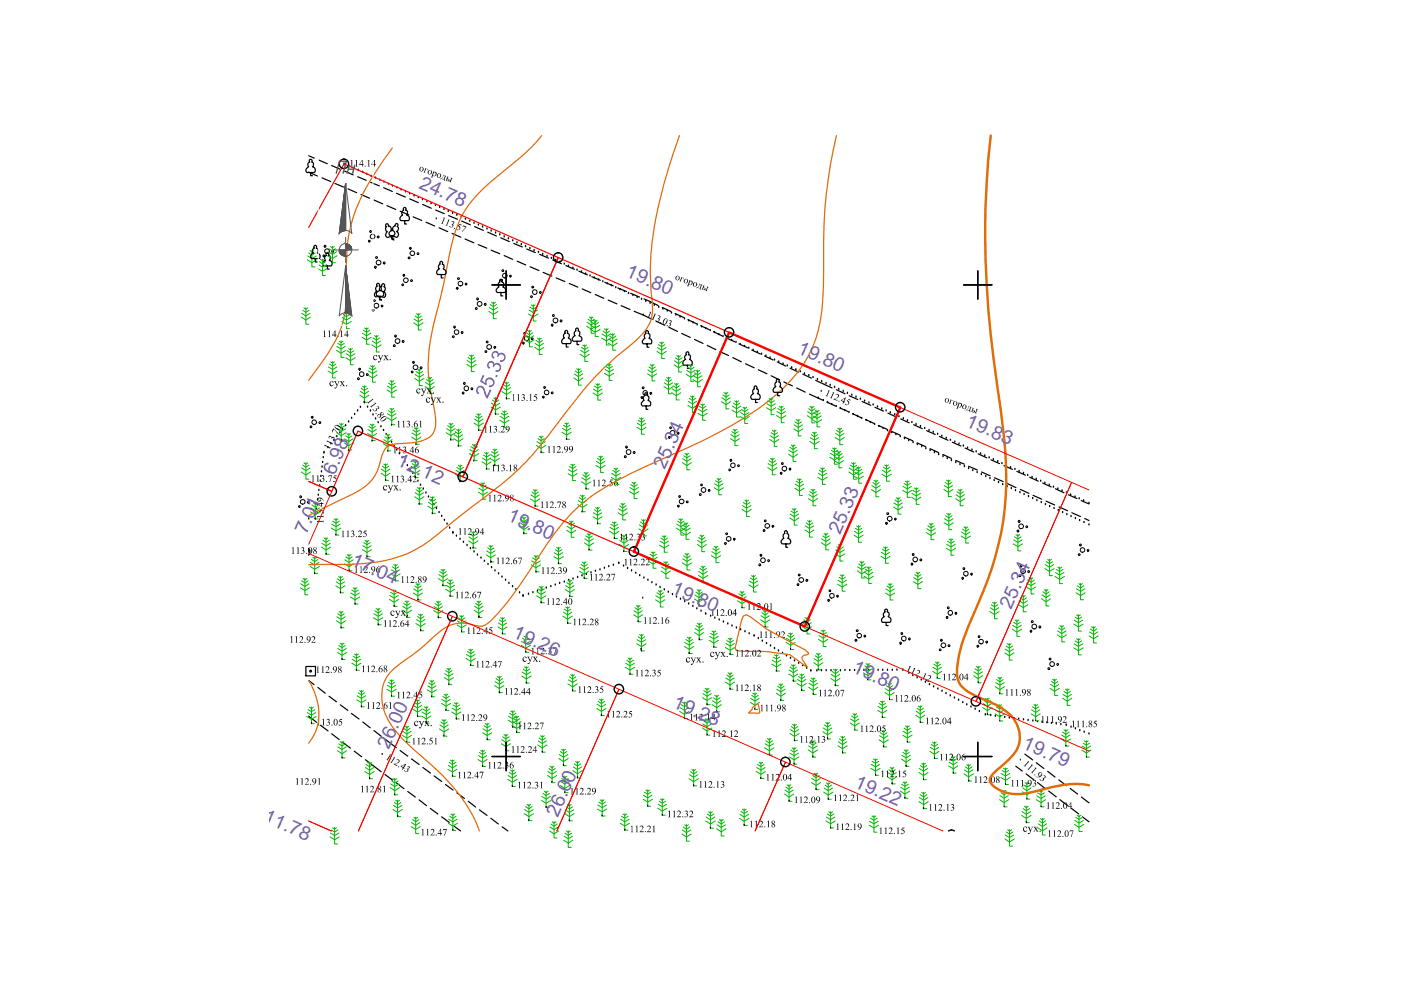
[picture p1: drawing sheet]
<svg xmlns="http://www.w3.org/2000/svg" width="297mm" height="210mm" viewBox="0 0 297 210" stroke-linecap="round" stroke-linejoin="round" font-family="sans-serif">
<defs><g id="words">
<g font-size="4.1" fill="#735cb8">
<text x="88.7" y="39.8" transform="rotate(24 88.7 39.8)">24.78</text>
<text x="132.5" y="58.5" transform="rotate(24 132.5 58.5)">19.80</text>
<text x="168.9" y="74.8" transform="rotate(24 168.9 74.8)">19.80</text>
<text x="204.6" y="90.3" transform="rotate(24 204.6 90.3)">19.83</text>
<text x="70.9" y="100.9" transform="rotate(-66 70.9 100.9)">6.98</text>
<text x="83.9" y="98.7" transform="rotate(24 83.9 98.7)">12.12</text>
<text x="141" y="99.6" transform="rotate(-66 141 99.6)">25.34</text>
<text x="65" y="113.5" transform="rotate(-66 65 113.5)">7.01</text>
<text x="107.4" y="110.3" transform="rotate(24 107.4 110.3)">19.80</text>
<text x="178.1" y="113.5" transform="rotate(-66 178.1 113.5)">25.33</text>
<text x="74.2" y="119.8" transform="rotate(24 74.2 119.8)">17.04</text>
<text x="142.2" y="125.8" transform="rotate(24 142.2 125.8)">19.80</text>
<text x="214.4" y="129.2" transform="rotate(-66 214.4 129.2)">25.34</text>
<text x="108.5" y="135.1" transform="rotate(24 108.5 135.1)">19.26</text>
<text x="180.5" y="142.5" transform="rotate(24 180.5 142.5)">19.80</text>
<text x="142.5" y="149.9" transform="rotate(24 142.5 149.9)">19.28</text>
<text x="82.5" y="158.9" transform="rotate(-66 82.5 158.9)">26.00</text>
<text x="216.6" y="158.6" transform="rotate(24 216.6 158.6)">19.79</text>
<text x="180.9" y="166.8" transform="rotate(24 180.9 166.8)">19.22</text>
<text x="118.2" y="173.5" transform="rotate(-66 118.2 173.5)">26.00</text>
<text x="55.7" y="174.2" transform="rotate(24 55.7 174.2)">11.78</text>
</g>
</g></defs>
<g fill="none" stroke="#000" stroke-width=".25">
<path d="M65.4 33l1.2 .5M65.4 36.5l2 .8M67.5 33.9l1.9 .8M68.3 37.7l1.8 .8M70.3 35.1l1.8 .8M71 38.9l1.9 .8M73.1 36.3l1.8 .8M75.8 37.5l1.8 .7M78.6 38.7l1.8 .7M81.3 39.8l1.9 .8M73.8 40l1.8 .9M76.5 41.2l1.9 .8"/>
<path d="M79.3 42.4l1.9 .8M82 43.6l1.9 .8M84.1 41l1.8 .8M84.8 44.8l1.9 .8M86.9 42.2l1.8 .8M87.6 46l1.8 .7M89.6 43.3l1.8 .9M90.3 47.1l1.9 .8M92.4 44.5l1.8 .8M93.1 48.3l1.8 .8M95.1 45.7l1.9 .8M95.8 49.5l1.9 .8"/>
<path d="M97.9 46.9l1.8 .8M98.6 50.7l1.9 .8M100.6 48l1.9 .9M101.4 51.9l1.8 .7M103.4 49.2l1.8 .8M104.1 53l1.9 .8M106.2 50.4l1.8 .8M106.9 54.2l1.8 .8M108.9 51.6l1.8 .8M109.6 55.4l1.9 .8M111.7 52.8l1.8 .8M112.4 56.6l1.9 .8"/>
<path d="M114.4 53.9l1.9 .8M115.1 57.7l1.9 .8M117.2 55.1l1.8 .8M117.9 58.9l1.9 .8M120 56.3l1.8 .8M122.7 57.5l1.8 .8M125.5 58.7l1.8 .7M128.2 59.9l1.8 .7M120.7 60.1l1.8 .8M123.4 61.3l1.9 .8M126.2 62.4l1.8 .8M128.9 63.6l1.9 .8"/>
<path d="M131 61l1.8 .8M131.7 64.8l1.9 .8M133.7 62.2l1.9 .8M134.5 66l3.7 1.7M136.5 63.4l3 1.4M139.1 68.1l1.8 .9M140.4 65.2l1.8 .8M141.8 69.4l1.8 .9M143.1 66.5l1.8 .8M144.5 70.7l1.8 .8M145.8 67.8l1.9 .8M147.2 72l1.9 .8"/>
<path d="M148.5 69l1.9 .9M149.9 73.2l1.9 .9M151.3 70.3l1.8 .9M152.7 74.5l1.8 .9M154 71.6l1.8 .9M155.4 75.8l1.8 .9M156.7 72.9l1.8 .8M158.1 77.1l1.8 .9M159.4 74.2l1.8 .9M160.8 78.4l1.8 .8M162.1 75.5l1.8 .8M163.5 79.7l1.8 .9"/>
<path d="M164.8 76.8l1.8 .8M167.5 78.1l1.8 .8M170.2 79.3l1.8 .9M166.2 81l1.8 .8M168.9 82.3l1.8 .8M171.6 83.6l2.8 1.2M172.9 80.6l3.5 1.7M175.3 85.3l1.8 .8M177.3 82.6l1.9 .9M178.1 86.5l1.8 .8M180 83.9l1.9 .8M180.8 87.7l1.8 .9"/>
<path d="M182.8 85.1l1.8 .8M183.5 88.9l1.8 .9M185.5 86.4l1.8 .8M186.2 90.2l1.8 .8M188.3 87.6l1.8 .8M189 91.4l1.8 .8M191 88.8l1.8 .9M191.7 92.7l1.8 .8M193.7 90l1.8 .9M194.4 93.9l1.9 .8M196.5 91.3l1.8 .8M197.2 95.1l1.8 .9"/>
<path d="M199.2 92.5l1.8 .8M199.9 96.4l1.8 .8M201.9 93.8l1.9 .8M202.6 97.6l1.9 .8M204.6 95l1.9 .8M205.4 98.8l1.8 .9M207.4 96.2l1.8 .9M210.1 97.5l1.8 .8M212.9 98.7l1.8 .8M215.6 99.9l1.8 .9M208.1 100.1l1.8 .8M210.9 101.3l1.8 .8"/>
<path d="M213.6 102.5l1.8 .9M216.3 103.8l1.8 .8M218.3 101.2l1.8 .8M219 105l1.9 .8M221.1 102.4l1.8 .9M221.8 106.3l1.8 .8M223.8 103.6l1.8 .9M224.5 107.5l1.9 .8M226.5 104.9l1.8 .8M227.2 108.7l1.9 .8M229.2 106.1l1.7 .7M230 109.9l.9 .5"/>
<path d="M65.4 144.3l1.2 .9M65.4 151.8l1.7 1.4M67.4 145.8l1.6 1.2M67.9 153.8l1.7 1.2M69.8 147.6l1.5 1.2M70.3 155.6l1.6 1.2M72.1 149.4l1.6 1.2M72.7 157.4l1.6 1.2M74.5 151.3l1.6 1.1M75.1 159.3l1.6 1.1M76.9 153.1l1.6 1.2M79.3 154.9l1.6 1.2"/>
<path d="M81.7 156.7l2.3 1.8M84.8 159.1l1.6 1.2M217.3 159.9l1.6 1.2M77.5 161.1l3.3 2.5M81.6 164.2l1.6 1.2M84 166l1.6 1.2M86.4 167.8l1.7 1.2M87.2 160.9l1.7 1.2M88.9 169.6l1.5 1.2M89.7 162.7l1.6 1.2M91.2 171.4l1.6 1.2M92 164.5l1.6 1.2"/>
<path d="M93.6 173.2l1.7 1.2M94.4 166.3l1.7 1.2M96.1 175l1.6 1.2M96.9 168.1l1.6 1.2M99.3 169.9l1.5 1.2M101.6 171.7l1.7 1.2M104.1 173.5l1.6 1.2M106.5 175.3l1.2 .9M215.3 162.4l1.4 1.1M217.6 164.1l1.6 1.2M219.7 161.7l1.6 1.2M220 165.9l1.5 1.2"/>
<path d="M222.1 163.5l1.6 1.3M222.3 167.7l1.6 1.3M224.5 165.4l1.6 1.2M224.7 169.5l1.6 1.3M226.9 167.2l1.6 1.2M227.1 171.4l1.6 1.2M229.3 169l1.6 1.2M229.5 173.2l1.4 1"/>
</g>
<g fill="none" stroke="#000" stroke-width=".3">
<path d="M72.9 34.8h.1M74.1 35.3h.1M75.1 35.7h.1M75.9 36.1h.1M76.9 36.5h.1M77.8 37h.1M78.7 37.4h.1M79.6 37.8h.1M80.5 38.2h.1M81.4 38.6h.1M82.3 39h.1M83.2 39.5h.1"/>
<path d="M84.2 39.8h.1M85 40.3h.1M86 40.7h.1M86.9 41.1h.1M87.8 41.5h.1M88.7 41.9h.1M89.6 42.3h.1M90.5 42.8h.1M91.4 43.2h.1M92.3 43.6h.1M93.2 44h.1M94.1 44.4h.1"/>
<path d="M95 44.8h.1M96 45.3h.1M96.9 45.6h.1M97.8 46.1h.1M98.7 46.5h.1M99.6 46.9h.1M100.5 47.3h.1M101.4 47.7h.1M102.3 48.1h.1M103.3 48.6h.1M104.1 49h.1M105.1 49.4h.1"/>
<path d="M106 49.8h.1M106.9 50.2h.1M107.8 50.6h.1M108.7 51.1h.1M109.6 51.5h.1M110.5 51.9h.1M111.4 52.3h.1M112.4 52.7h.1M113.2 53.1h.1M114.2 53.5h.1M115.1 53.9h.1M116 54.4h.1"/>
<path d="M116.9 54.8h.1M117.8 55.2h.1M118.7 55.6h.1M119.6 56h.1M120.5 56.4h.1M121.5 56.9h.1M122.3 57.3h.1M123.3 57.7h.1M124.2 58.1h.1M125.1 58.5h.1M126 58.9h.1M126.9 59.4h.1"/>
<path d="M127.8 59.7h.1M128.7 60.2h.1M129.6 60.6h.1M130.6 61h.1M131.4 61.4h.1M132.4 61.8h.1M133.3 62.2h.1M134.2 62.7h.1M135.1 63.1h.1M136 63.5h.1M136.9 63.9h.1M137.8 64.3h.1"/>
<path d="M138.7 64.7h.1M139.7 65.2h.1M140.5 65.5h.1M141.5 66h.1M142.4 66.4h.1M143.3 66.8h.1M144.2 67.2h.1M145.1 67.6h.1M146 68h.1M146.9 68.5h.1M147.8 68.9h.1M148.8 69.3h.1"/>
<path d="M149.6 69.7h.1M150.6 70.1h.1M151.5 70.5h.1M152.4 71h.1M153.3 71.4h.1M154.2 71.8h.1M155.1 72.2h.1M156 72.6h.1M156.9 73h.1M157.9 73.4h.1M158.8 73.8h.1M159.7 74.3h.1"/>
<path d="M160.6 74.7h.1M161.5 75.1h.1M162.4 75.5h.1M163.3 75.9h.1M164.2 76.3h.1M165.1 76.8h.1M166 77.2h.1M166.9 77.6h.1M167.9 78h.1M168.7 78.4h.1M169.7 78.8h.1M170.6 79.2h.1"/>
<path d="M171.5 79.6h.1M68.3 99h.1M68.4 98h.1M68.5 97h.1M68.7 95.9h.1M69.5 94.9h.1M70.1 94.1h.1M70.8 93.3h.1M71.4 92.6h.1M72.1 91.8h.1M72.6 91h.1M73.3 90.3h.1"/>
<path d="M73.9 89.5h.1M74.5 88.7h.1M75.2 87.9h.1M75.8 87.1h.1M76.4 86.4h.1M77.3 85.3h.1M77.9 86.3h.1M78.5 87.1h.1M79.1 88h.1M79.6 88.8h.1M80.2 89.6h.1M80.8 90.5h.1"/>
<path d="M81.3 91.3h.1M81.9 92.1h.1M82.4 92.9h.1M83 93.8h.1M83.6 94.6h.1M84.1 95.4h.1M84.7 96.2h.1M85.3 97.1h.1M85.8 97.9h.1M86.4 98.7h.1M86.9 99.6h.1M172.4 80.1h.1"/>
<path d="M173.3 80.5h.1M173.5 84.4h.1M174.2 80.9h.1M174.6 84.9h.1M175.1 81.3h.1M175.5 85.3h.1M176 81.7h.1M176.4 85.8h.1M177 82.1h.1M177.3 86.2h.1M177.8 82.6h.1M178.2 86.6h.1"/>
<path d="M178.8 83h.1M179.1 87h.1M179.7 83.4h.1M180 87.5h.1M180.6 83.8h.1M180.9 87.9h.1M181.5 84.2h.1M181.8 88.3h.1M182.4 84.6h.1M182.7 88.7h.1M183.3 85h.1M183.6 89.2h.1"/>
<path d="M184.2 85.4h.1M184.5 89.6h.1M185.1 85.9h.1M185.4 90h.1M186.1 86.3h.1M186.4 90.4h.1M186.9 86.7h.1M187.2 90.8h.1M187.9 87.1h.1M188.2 91.3h.1M188.8 87.5h.1M189.1 91.7h.1"/>
<path d="M189.7 87.9h.1M189.9 92.2h.1M190.6 88.3h.1M190.9 92.6h.1M191.5 88.8h.1M191.8 93h.1M192.4 89.2h.1M192.7 93.4h.1M193.3 89.6h.1M193.6 93.9h.1M194.2 90h.1M194.5 94.3h.1"/>
<path d="M195.2 90.4h.1M195.4 94.7h.1M196 90.8h.1M196.3 95.1h.1M197 91.3h.1M197.2 95.5h.1M197.9 91.7h.1M198.1 96h.1M198.8 92.1h.1M199 96.4h.1M199.7 92.5h.1M199.9 96.8h.1"/>
<path d="M200.6 92.9h.1M200.8 97.2h.1M201.5 93.3h.1M201.7 97.7h.1M202.4 93.7h.1M202.6 98.1h.1M203.3 94.1h.1M203.5 98.5h.1M204.3 94.6h.1M204.5 98.9h.1M205.1 95h.1M205.4 99.4h.1"/>
<path d="M206.1 95.4h.1M206.2 99.8h.1M207 95.8h.1M207.9 96.2h.1M208.8 96.6h.1M209.7 97.1h.1M210.6 97.5h.1M211.5 97.9h.1M212.4 98.3h.1M213.4 98.7h.1M214.2 99.1h.1M215.2 99.5h.1"/>
<path d="M216.1 99.9h.1M65.4 110h.1M66.8 110h.1M67 108.9h.1M67.1 108h.1M67.2 107h.1M67.4 106h.1M67.5 105h.1M67.6 104h.1M67.8 103h.1M67.9 102h.1M68 101h.1"/>
<path d="M68.2 100h.1M87.5 100.4h.1M88.1 101.2h.1M88.6 102h.1M89.2 102.9h.1M89.7 103.7h.1M90.3 104.5h.1M90.8 105.4h.1M91.4 106.2h.1M92 107h.1M92.5 107.8h.1M93.1 108.7h.1"/>
<path d="M93.6 109.5h.1M94.2 110.3h.1M94.8 111.1h.1M95.3 112h.1M96 113h.1M96.8 113.7h.1M97.5 114.3h.1M98.3 115h.1M99 115.7h.1M99.7 116.3h.1M100.5 117h.1M101.2 117.7h.1"/>
<path d="M102 118.3h.1M102.7 119h.1M103.5 119.7h.1M130 119.8h.1M131.2 119.4h.1M207.2 100.2h.1M208.1 100.6h.1M209 101h.1M209.9 101.5h.1M210.8 101.9h.1M211.7 102.3h.1M212.6 102.7h.1"/>
<path d="M213.5 103.2h.1M214.4 103.6h.1M215.3 104h.1M216.2 104.4h.1M217 100.4h.1M217.1 104.9h.1M217.9 100.8h.1M218.1 105.3h.1M218.8 101.2h.1M218.9 105.7h.1M219.7 101.6h.1M219.8 106.1h.1"/>
<path d="M220.6 102h.1M220.8 106.6h.1M221.5 102.4h.1M221.7 107h.1M222.5 102.9h.1M222.5 107.4h.1M223.4 103.3h.1M223.5 107.8h.1M224.3 103.7h.1M224.4 108.2h.1M225.2 104.1h.1M225.3 108.7h.1"/>
<path d="M226.1 104.5h.1M226.2 109.1h.1M227 104.9h.1M227.1 109.5h.1M227.9 105.4h.1M228 109.9h.1M228.8 105.7h.1M228.9 110.4h.1M229.7 106.2h.1M229.8 110.8h.1M230.9 111.3h.1M230.9 106.7h.1"/>
<path d="M104.2 120.4h.1M104.9 121h.1M105.7 121.7h.1M106.4 122.3h.1M107.2 123h.1M107.9 123.7h.1M108.7 124.4h.1M109.4 125h.1M110.2 125.7h.1M110.9 126.4h.1M112.1 126h.1M113 125.6h.1"/>
<path d="M114 125.3h.1M114.9 125h.1M115.8 124.7h.1M116.8 124.4h.1M117.7 124h.1M118.7 123.7h.1M119.6 123.4h.1M120.6 123.1h.1M121.5 122.8h.1M122.5 122.4h.1M123.4 122.1h.1M124.3 121.8h.1"/>
<path d="M125.3 121.5h.1M126.2 121.1h.1M127.2 120.8h.1M128.1 120.5h.1M129.1 120.1h.1M132.2 120h.1M133.1 120.5h.1M133.9 121h.1M134.8 121.5h.1M135.6 122h.1M136.5 122.6h.1M137.4 123h.1"/>
<path d="M138.2 123.5h.1M139.1 124h.1M140 124.5h.1M140.8 125.1h.1M141.7 125.6h.1M142.6 126.1h.1M143.4 126.6h.1M144.3 127h.1M145.2 127.6h.1M146 128.1h.1M146.9 128.6h.1M147.7 129.1h.1"/>
<path d="M148.6 129.6h.1M149.6 130.2h.1M150.7 130.6h.1M151.6 131.1h.1M152.5 131.4h.1M153.4 131.9h.1M154.3 132.3h.1M155.2 132.7h.1M156.1 133.1h.1M157 133.5h.1M157.9 133.9h.1M158.8 134.4h.1"/>
<path d="M159.9 134.8h.1M160.8 135.4h.1M161.6 135.9h.1M162.5 136.4h.1M163.4 136.9h.1M164.2 137.5h.1M165.1 138h.1M165.9 138.5h.1M166.8 139.1h.1M167.6 139.6h.1M168.4 140.1h.1M169.3 140.6h.1"/>
<path d="M170.2 141.1h.1M171 141.7h.1M171.9 142.2h.1M173.2 142.2h.1M174.2 142.2h.1M175.2 142.2h.1M176.2 142.2h.1M177.2 142.2h.1M178.2 142.2h.1M179.2 142.2h.1M180.2 142.2h.1M181.2 142.2h.1"/>
<path d="M182.2 142.2h.1M183.2 142.2h.1M184.2 142.2h.1M185.2 142.1h.1M186.2 142.1h.1M187.2 142.1h.1M188.2 142.1h.1M189.2 142.1h.1M190.2 142.1h.1M191.4 142.1h.1M192.7 142.7h.1M193.5 143.3h.1"/>
<path d="M194.4 143.7h.1M195.3 144.2h.1M196.2 144.7h.1M197.1 145.2h.1M198 145.6h.1M198.8 146.1h.1M199.7 146.6h.1M200.6 147.1h.1M201.5 147.5h.1M202.4 148h.1M203.2 148.5h.1M204.1 149h.1"/>
<path d="M205 149.4h.1M205.9 149.9h.1M206.8 150.4h.1M207.6 150.9h.1M208.9 151.6h.1M210.1 151.7h.1M211 151.8h.1M212 152h.1M213 152.1h.1M214 152.2h.1M215 152.4h.1M216 152.5h.1"/>
<path d="M217 152.6h.1M218 152.7h.1M219 152.9h.1M220 153h.1M220.9 153.1h.1M222 153.2h.1M222.9 153.4h.1M223.9 153.5h.1M224.9 153.6h.1M226.1 153.8h.1M227.1 154.2h.1M228 154.5h.1"/>
<path d="M228.9 154.9h.1M229.9 155.2h.1M230.9 155.6h.1"/>
</g>
<g fill="none" stroke="#00b800" stroke-width=".21">
<path d="M65.2 55.1l.9 .6 1-.6M65.2 54.3l.9 .5 1-.5M65.4 53.6l.7 .5 .7-.5M65.7 53.1l.4 .3 .4-.3M66.1 53.1v3.5h.7M67.4 56.9l1 .6 .9-.6M67.5 56.1l.9 .5 .9-.5M67.7 55.5l.7 .4 .6-.4M67.9 55l.5 .3 .3-.3M68.4 54.9v3.5h.6M69.5 54.2l1 .6 1-.6M69.6 53.4l.9 .5 .9-.5"/>
<path d="M69.8 52.7l.7 .5 .7-.5M70.1 52.3l.4 .2 .4-.2M70.5 52.2v3.5h.6M63.9 67.2l1 .7 .9-.7M64 66.4l.9 .6 .8-.6M64.2 65.8l.7 .4 .6-.4M64.4 65.3l.5 .3 .3-.3M64.9 65.2v3.5h.6M69.6 78.7l.9 .5 1-.5M69.6 77.8l.9 .6 .9-.6M69.9 77.2l.6 .4 .7-.4M70.1 76.7l.4 .3 .4-.3"/>
<path d="M70.5 76.7v3.4h.7M71.3 74.3l1 .6 1-.6M71.4 73.4l.9 .6 .9-.6M71.6 72.8l.7 .4 .7-.4M71.9 72.3l.4 .3 .4-.3M72.3 72.3v3.5h.6M72.5 68.2l.9 .6 1.1-.6M72.6 67.3l.8 .6 .9-.6M72.8 66.7l.6 .4 .8-.4M73.1 66.2l.3 .3 .5-.3M73.3 75.9l1 .6 1-.6M73.4 75l.9 .6 .9-.6"/>
<path d="M73.4 66.2v3.5h.7M73.6 74.4l.7 .4 .7-.4M73.9 73.9l.4 .3 .4-.3M74.3 73.9v3.4h.6M76.8 71.5l.9 .6 1-.6M76.8 70.7l.9 .5 .9-.5M77 70l.7 .4 .7-.4M77.3 69.6l.4 .2 .4-.2M77.7 69.5v3.5h.7M78 79.5l1 .6 1-.6M78.1 78.7l.9 .5 .9-.5M78.3 78l.7 .5 .7-.5"/>
<path d="M78.6 77.6l.4 .3 .4-.3M78.8 73.1l1 .6 1-.6M78.9 72.3l.9 .6 .9-.6M79 77.5v3.5h.6M79.1 71.7l.7 .4 .7-.4M79.4 71.2l.4 .3 .4-.3M79.8 71.1v3.5h.6M87.7 68.5l1 .6 1-.6M87.8 67.6l.9 .6 .9-.6M88 67l.7 .4 .7-.4M88 79.4l.9 .6 .9-.6M88.2 78.8l.7 .4 .7-.4"/>
<path d="M88.3 66.5l.4 .3 .4-.3M88.5 78.3l.4 .3 .4-.3M88.7 66.5v3.5h.6M88.9 78.2v3.5h.7M91.1 80v3.5h.7M99 77.3l.9 .6 1.1-.6M99.1 76.5l.8 .5 .9-.5M99.3 75.8l.6 .4 .8-.4M99.6 75.3l.3 .3 .5-.3M99.9 75.3v3.5h.7M103.6 66l1 .7 1-.7M103.7 65.2l.9 .5 .9-.5"/>
<path d="M103.9 64.6l.7 .4 .7-.4M104.2 64.1l.4 .3 .4-.3M104.6 64.1v3.5h.6M111.3 72l1 .6 .9-.6M111.4 71.2l.9 .6 .9-.6M111.6 70.6l.7 .4 .6-.4M111.8 70.1l.5 .3 .3-.3M112.1 66.6l1 .6 .9-.6M112.2 65.7l.9 .6 .9-.6M112.3 70v3.5h.6M112.4 65.1l.7 .4 .6-.4M112.6 64.6l.5 .3 .4-.3"/>
<path d="M113.1 64.6v3.5h.6M113.4 73.7l.9 .6 1-.6M113.5 72.8l.8 .6 .9-.6M113.7 72.2l.6 .4 .7-.4M114 71.7l.3 .3 .5-.3M114.3 71.7v3.4h.7M121.8 79.3l.8 .5 .9-.5M122 78.7l.6 .4 .7-.4M122.3 78.2l.3 .3 .5-.3M122.6 78.1v3.6h.7M123 75.1l1 .6 1-.6M123.1 74.3l.9 .5 .9-.5"/>
<path d="M123.3 73.7l.7 .4 .7-.4M123.6 73.2l.4 .2 .4-.2M124 73.1v3.5h.6M124.4 69.2l.9 .6 1-.6M124.5 68.3l.8 .6 .9-.6M124.7 67.7l.6 .5 .7-.5M125 67.2l.3 .3 .4-.3M125.2 69.9l1 .5 1-.5M125.3 69l.9 .6 .9-.6M125.3 67.2v3.5h.7M125.5 68.4l.7 .4 .7-.4M125.8 67.9l.4 .3 .4-.3"/>
<path d="M126.2 67.9v3.4h.7M127.6 71.7l1 .6 .9-.6M127.6 70.8l1 .6 .9-.6M127.8 70.2l.8 .5 .6-.5M128.1 69.7l.5 .3 .3-.3M128.1 79.2l1.1 .6 .9-.6M128.3 78.3l.9 .6 .8-.6M128.4 77.7l.8 .4 .6-.4M128.6 69.7v3.5h.6M128.7 77.2l.5 .3 .3-.3M128.9 72.7l1 .7 1-.7M129 71.9l.9 .5 .9-.5"/>
<path d="M129.2 77.2v3.4h.6M129.2 71.2l.7 .5 .7-.5M129.5 70.8l.4 .3 .4-.3M129.9 70.7v3.6h.7M137.3 79.2l1 .7 .9-.7M137.4 78.4l.9 .6 .8-.6M137.6 77.8l.7 .4 .6-.4M137.9 77.3l.4 .3 .4-.3M138.3 77.3v3.5h.6M139.3 74.5l1 .6 1-.6M139.4 73.7l.9 .6 .9-.6M139.6 73.1l.7 .4 .7-.4"/>
<path d="M139.9 72.6l.4 .3 .4-.3M140.3 72.5v3.5h.6M141.7 80v3.5h.7M142.9 77.3l1 .7 1-.7M143 76.5l.9 .6 .9-.6M143.2 75.9l.7 .4 .7-.4M143.5 75.4l.4 .3 .4-.3M143.9 75.4v3.5h.6M145.5 79.4l1 .6 .9-.6M145.6 78.5l.9 .6 .9-.6M145.8 77.9l.7 .4 .7-.4M146.1 77.4l.4 .3 .4-.3"/>
<path d="M146.5 77.4v3.5h.6M147 79.7l.9 .5 .9-.5M147.2 79l.7 .5 .7-.5M147.5 78.5l.4 .3 .4-.3M147.9 78.5v3.5h.6M64 99.2l.9 .6 .8-.6M64.2 98.6l.7 .5 .6-.5M64.4 98.1l.5 .3 .3-.3M64.9 98.1v3.5h.6M71.4 91.7l.9 .7 1.1-.7M71.5 90.9l.8 .6 1-.6M71.7 90.3l.6 .4 .8-.4"/>
<path d="M72 89.8l.3 .3 .5-.3M72.3 89.7v3.6h.7M73 93.9l1 .6 .9-.6M73.1 93l.9 .6 .8-.6M73.3 92.4l.7 .4 .6-.4M73.5 91.9l.5 .3 .3-.3M74 91.9v3.5h.6M76.3 83.8l1 .6 .9-.6M76.4 83l.9 .5 .8-.5M76.6 82.3l.7 .5 .6-.5M76.9 81.9l.4 .2 .4-.2M77.3 81.8v3.5h.6"/>
<path d="M77.9 91.9l1 .6 1-.6M78 91.1l.9 .5 .9-.5M78.2 90.4l.7 .4 .7-.4M78.5 90l.4 .3 .4-.3M78.9 89.9v3.5h.6M80.9 99.5l.8 .6 .9-.6M81.1 98.8l.6 .5 .7-.5M81.3 94.1l1 .6 .9-.6M81.4 98.4l.3 .3 .5-.3M81.4 93.2l.9 .6 .8-.6M81.6 92.6l.7 .4 .6-.4M81.7 98.3v3.6h.7"/>
<path d="M81.8 92.1l.5 .3 .3-.3M82.1 88.6l1 .6 .9-.6M82.1 82.7l1 .6 1-.6M82.2 87.7l.9 .6 .8-.6M82.2 81.9l.9 .5 .8-.5M82.3 92.1v3.5h.6M82.4 87.1l.7 .4 .6-.4M82.4 81.2l.7 .5 .7-.5M82.7 86.6l.4 .3 .4-.3M82.7 80.7l.4 .3 .4-.3M83.1 86.6v3.4h.6M83.1 80.7v3.5h.6"/>
<path d="M87.1 99.7l1 .7 .9-.7M87.2 98.9l.9 .6 .8-.6M87.2 92.7l1.1 .6 .9-.6M87.3 91.8l1 .6 .9-.6M87.4 98.3l.7 .4 .6-.4M87.5 91.2l.8 .5 .6-.5M87.7 97.8l.4 .3 .4-.3M87.8 90.7l.5 .3 .3-.3M87.9 80.2l1 .7 1-.7M88.1 97.7v3.6h.6M88.3 90.7v3.5h.6M90.1 82l1 .6 1-.6"/>
<path d="M90.2 81.1l.9 .6 .9-.6M90.4 80.5l.7 .4 .7-.4M90.7 80l.4 .3 .4-.3M94.6 91.7l1 .7 1-.7M94.7 90.9l.9 .5 .9-.5M94.9 90.3l.7 .4 .7-.4M95.2 89.8l.4 .3 .4-.3M95.6 89.7v3.6h.6M96.2 93l1 .6 1-.6M96.3 92.2l.9 .6 .9-.6M96.5 91.5l.7 .5 .7-.5M96.7 99.7l.9 .6 .9-.6"/>
<path d="M96.8 91.1l.4 .3 .4-.3M96.9 99.1l.7 .5 .7-.5M97.2 98.6l.4 .3 .4-.3M97.2 91v3.5h.6M97.6 98.6v3.5h.6M99.5 96.2l1 .6 1-.6M99.6 95.3l.9 .6 .9-.6M99.8 94.7l.7 .5 .7-.5M100.1 94.2l.4 .3 .4-.3M100.5 89.7l1 .6 1-.6M100.5 94.2v3.5h.7M100.6 88.9l.9 .6 .9-.6"/>
<path d="M100.8 88.3l.7 .4 .7-.4M101.1 87.8l.4 .3 .4-.3M101.5 87.7v3.5h.7M102.2 97.9l1 .7 .9-.7M102.3 97.1l.9 .6 .9-.6M102.5 96.5l.7 .4 .6-.4M102.7 96l.5 .3 .3-.3M103.2 95.9v3.5h.6M103.9 97.2l1 .6 1-.6M104 96.4l.9 .5 .9-.5M104.1 86.3l1 .6 1-.6M104.2 85.5l.9 .5 .9-.5"/>
<path d="M104.2 95.8l.7 .4 .7-.4M104.4 84.8l.7 .5 .7-.5M104.5 95.3l.4 .2 .4-.2M104.7 84.4l.4 .2 .4-.2M104.9 95.2v3.5h.6M105.1 84.3v3.5h.6M106 89.1l.9 .6 1.1-.6M106 88.3l.9 .5 1-.5M106.3 87.6l.6 .5 .8-.5M106.4 83l1 .7 1-.7M106.5 82.2l.9 .5 .9-.5M106.6 87.2l.3 .2 .5-.2"/>
<path d="M106.7 81.5l.7 .5 .7-.5M106.9 87.1v3.5h.7M107 81.1l.4 .3 .4-.3M107.4 81v3.5h.6M113.7 94.4l1 .7 1-.7M113.8 93.6l.9 .6 .9-.6M114 93l.7 .4 .7-.4M114.3 92.5l.4 .3 .4-.3M114.7 92.5v3.5h.7M119.2 91.7l.9 .5 1-.5M119.3 90.8l.8 .6 .9-.6M119.5 90.2l.6 .4 .7-.4"/>
<path d="M119.8 89.7l.3 .3 .4-.3M120.1 89.7v3.4h.7M120.5 99.6l.9 .5 .9-.5M120.7 98.9l.7 .5 .7-.5M121 98.5l.4 .2 .4-.2M121.4 98.4v3.5h.6M121.7 80.1l.9 .7 1-.7M125.7 83.3l1 .6 1-.6M125.8 82.5l.9 .6 .9-.6M126 81.9l.7 .4 .7-.4M126.3 81.4l.4 .3 .4-.3M126.4 98.7l.9 .6 1-.6"/>
<path d="M126.4 97.8l.9 .6 .9-.6M126.7 97.2l.6 .5 .7-.5M126.7 81.3v3.5h.7M127 96.7l.3 .3 .5-.3M127.3 96.7v3.5h.7M129.9 99.7l.7 .5 .7-.5M130.2 99.3l.4 .3 .4-.3M130.6 99.2v3.5h.6M135 90.6l1 .6 1-.6M135.1 89.7l.9 .6 .9-.6M135.3 89.1l.7 .5 .7-.5M135.6 88.6l.4 .3 .4-.3"/>
<path d="M136 88.6v3.5h.7M140.8 82l.9 .6 1-.6M140.8 81.2l.9 .5 .9-.5M141.1 80.5l.6 .4 .7-.4M141.4 80l.3 .3 .5-.3M142.4 83.3l1 .6 1-.6M142.5 82.4l.9 .6 .9-.6M142.7 81.8l.7 .5 .7-.5M143 81.3l.4 .3 .4-.3M143.4 81.3v3.5h.6M144.7 98.1l.9 .6 1-.6M144.7 97.2l.9 .6 .9-.6"/>
<path d="M144.9 96.6l.7 .5 .7-.5M145.2 96.1l.4 .3 .4-.3M145.6 96.1v3.5h.7M145.8 85.9l1 .7 1-.7M145.9 85.1l.9 .5 .9-.5M146.1 84.5l.7 .4 .7-.4M146.4 84l.4 .3 .4-.3M146.8 83.9v3.6h.6M146.9 80.5l1 .6 1-.6M148 87.6l1 .6 .9-.6M148.1 86.8l.9 .5 .9-.5M148.3 86.1l.7 .5 .6-.5"/>
<path d="M148.5 85.7l.5 .3 .4-.3M149 85.6v3.5h.6M153 85.2l.9 .6 1-.6M153 84.3l.9 .6 .9-.6M153.2 83.7l.7 .5 .7-.5M153.5 83.2l.4 .3 .4-.3M153.9 83.2v3.5h.7M154.9 93l.9 .6 1-.6M154.9 92.2l.9 .5 .9-.5M155.2 91.5l.6 .4 .7-.4M155.2 87l1 .5 .9-.5M155.3 86.1l.9 .6 .9-.6"/>
<path d="M155.4 91.1l.4 .2 .5-.2M155.5 85.5l.7 .4 .6-.4M155.8 85l.4 .3 .4-.3M155.8 91v3.5h.7M156.2 85v3.4h.6M156.9 88.3l1 .6 1-.6M157 87.5l.9 .5 .9-.5M157.2 86.8l.7 .5 .7-.5M157.5 86.4l.4 .3 .4-.3M157.9 86.3v3.5h.6M162.5 86.4l1 .6 1-.6M162.6 85.6l.9 .5 .9-.5"/>
<path d="M162.8 99.1l.9 .7 1.1-.7M162.8 85l.7 .4 .7-.4M162.9 98.3l.8 .5 1-.5M163.1 84.5l.4 .3 .4-.3M163.1 97.7l.6 .4 .8-.4M163.2 93.2l1 .6 .9-.6M163.3 92.4l.9 .5 .9-.5M163.4 97.2l.3 .3 .5-.3M163.5 84.4v3.5h.6M163.5 91.7l.7 .5 .6-.5M163.7 91.2l.5 .3 .3-.3M163.7 97.2v3.5h.7"/>
<path d="M164.2 91.2v3.5h.6M164.6 88.1l1.1 .6 .9-.6M164.7 87.2l1 .6 .8-.6M164.9 86.6l.8 .5 .6-.5M165.2 86.1l.5 .3 .3-.3M165.7 86.1v3.5h.6M167.2 96.3l.9 .6 1-.6M167.3 95.5l.8 .5 .9-.5M167.5 94.8l.6 .5 .7-.5M167.8 94.4l.3 .3 .5-.3M168.1 94.3v3.5h.7M168.3 90.9l.9 .6 1-.6"/>
<path d="M168.4 90.1l.8 .5 .9-.5M168.6 89.5l.6 .4 .7-.4M168.8 89l.4 .2 .4-.2M169.2 88.9v3.5h.7M171.2 88.1l.9 .7 1-.7M171.2 87.3l.9 .5 .9-.5M171.5 86.7l.6 .4 .7-.4M171.7 93.6l1 .6 1-.6M171.7 86.2l.4 .3 .5-.3M171.8 92.8l.9 .5 .9-.5M172 92.2l.7 .4 .7-.4M172.1 86.1v3.6h.7"/>
<path d="M172.3 89l.9 .6 1-.6M172.3 91.7l.4 .2 .4-.2M172.3 88.2l.9 .5 .9-.5M172.6 87.5l.6 .5 .7-.5M172.7 91.6v3.5h.6M172.8 87l.4 .3 .5-.3M173.2 87v3.5h.7M173.7 99.7l.7 .5 .7-.5M174 99.2l.4 .3 .4-.3M174.4 99.2v3.5h.6M175.9 96.9l1 .6 1-.6M176 96.1l.9 .5 .9-.5"/>
<path d="M176.2 95.5l.7 .4 .7-.4M176.5 95l.4 .3 .4-.3M176.9 97.7l1 .6 1-.6M176.9 95v3.4h.6M177 96.8l.9 .6 .9-.6M177 92.8l1.1 .6 .9-.6M177.2 91.9l.9 .6 .8-.6M177.2 96.2l.7 .4 .7-.4M177.3 91.3l.8 .4 .6-.4M177.5 95.7l.4 .3 .4-.3M177.6 90.8l.5 .3 .3-.3M177.9 95.7v3.5h.6"/>
<path d="M178.1 90.8v3.5h.6M180 99.2l1 .6 .9-.6M180.3 98.6l.7 .5 .7-.5M180.6 98.1l.4 .3 .4-.3M181 98.1v3.5h.6M181.4 99.5l.7 .4 .7-.4M181.7 99l.4 .3 .4-.3M182.1 99v3.4h.6M187.1 99.7l.9 .5 .9-.5M187.3 99.1l.7 .4 .7-.4M187.6 98.6l.4 .2 .4-.2M188 98.6v3.4h.6"/>
<path d="M63.9 100.1l1 .6 .9-.6M65.8 119.3l.9 .5 .9-.5M65.8 108.5l1 .6 1-.6M65.9 107.7l.9 .5 .9-.5M66 118.6l.7 .5 .7-.5M66.1 107.1l.7 .4 .7-.4M66.3 118.2l.4 .2 .4-.2M66.4 106.6l.4 .3 .4-.3M66.7 118.1v3.5h.7M66.8 106.6v3.4h.7M68.2 116l.9 .6 1-.6M68.2 115.2l.9 .5 .9-.5"/>
<path d="M68.5 114.6l.6 .4 .7-.4M68.7 114l.4 .3 .4-.3M69.1 114v3.5h.7M70.2 112l1 .6 1-.6M70.3 111.1l.9 .6 .9-.6M70.5 110.5l.7 .4 .7-.4M70.8 110l.4 .3 .4-.3M71.2 109.9v3.6h.7M73 119.5l1 .6 1-.6M73.1 118.7l.9 .6 .9-.6M73.3 118.1l.7 .4 .7-.4M73.6 117.6l.4 .3 .4-.3"/>
<path d="M74 117.6v3.4h.6M76.8 116.5l1 .6 1-.6M76.9 115.7l.9 .5 .9-.5M77.1 115.1l.7 .4 .7-.4M77.4 114.6l.4 .3 .4-.3M77.8 114.6v3.4h.6M80.8 100.3l.9 .7 1-.7M83.5 119.7l.4 .3 .4-.3M83.9 119.7v3.4h.6M87.9 105.3l1 .7 1-.7M88 104.5l.9 .5 .9-.5M88.2 103.8l.7 .5 .7-.5"/>
<path d="M88.5 103.4l.4 .3 .4-.3M88.9 103.3v3.5h.6M90.7 107.3l1 .7 1-.7M90.8 106.5l.9 .6 .9-.6M91 105.9l.7 .4 .7-.4M91.3 105.4l.4 .3 .4-.3M91.7 105.3v3.5h.6M96.6 100.6l1 .6 1-.6M99.4 114.7l.9 .6 1-.6M99.4 113.8l.9 .6 .9-.6M99.7 113.2l.6 .5 .7-.5M99.9 112.7l.4 .3 .5-.3"/>
<path d="M100.3 112.7v3.5h.7M101.4 104.4l1 .5 1-.5M101.5 103.5l.9 .6 .9-.6M101.7 102.9l.7 .4 .7-.4M102 102.4l.4 .3 .4-.3M102.4 102.4v3.4h.6M103.1 117.6l1 .6 .9-.6M103.2 116.8l.9 .5 .8-.5M103.4 116.2l.7 .4 .6-.4M103.7 115.7l.4 .3 .4-.3M104.1 115.7v3.4h.6M110.1 111.6l1 .7 1-.7"/>
<path d="M110.2 110.8l.9 .5 .9-.5M110.4 110.2l.7 .4 .7-.4M110.7 109.7l.4 .3 .4-.3M111.1 109.6v3.6h.6M112.5 105.8l1 .6 .9-.6M112.6 104.9l.9 .6 .8-.6M112.6 119.8l1 .6 1-.6M112.7 118.9l.9 .6 1-.6M112.8 104.3l.7 .5 .6-.5M112.9 118.3l.7 .4 .7-.4M113.1 103.8l.4 .3 .4-.3M113.2 117.8l.4 .3 .4-.3"/>
<path d="M113.5 103.8v3.5h.6M113.6 117.8v3.4h.7M117.4 118l1 .6 1-.6M117.5 117.2l.9 .5 .9-.5M117.7 116.5l.7 .5 .7-.5M118 116.1l.4 .2 .4-.2M118.4 116v3.5h.6M120.1 112.4l1 .6 1-.6M120.2 111.6l.9 .5 .9-.5M120.4 100.4l1 .6 1-.6M120.4 111l.7 .4 .7-.4M120.7 110.5l.4 .3 .4-.3"/>
<path d="M121.1 110.4v3.5h.7M122.5 107l1 .6 1-.6M122.6 106.1l.9 .6 .9-.6M122.8 105.5l.7 .5 .7-.5M123.1 105l.4 .3 .4-.3M123.2 119.7l.7 .4 .6-.4M123.3 102.2l.9 .6 1.1-.6M123.4 101.3l.8 .6 .9-.6M123.4 119.2l.5 .3 .3-.3M123.5 105v3.5h.6M123.6 100.7l.6 .4 .8-.4M123.9 119.1v3.5h.6"/>
<path d="M123.9 100.2l.3 .3 .5-.3M123.9 115.1l1 .6 1-.6M124 114.3l.9 .5 .9-.5M124.2 113.6l.7 .5 .7-.5M124.2 100.2v3.5h.7M124.5 113.2l.4 .3 .4-.3M124.9 113.1v3.5h.6M125.7 109.6l1 .6 1-.6M125.8 108.7l.9 .6 .9-.6M126 108.1l.7 .4 .7-.4M126.3 107.6l.4 .3 .4-.3M126.7 107.6v3.4h.6"/>
<path d="M129.2 112.6l1.1 .7 .9-.7M129.3 111.8l1 .6 .8-.6M129.5 111.2l.8 .4 .6-.4M129.6 101.2l1 .6 1-.6M129.7 100.4l.9 .5 .9-.5M129.8 110.7l.5 .3 .3-.3M130.3 110.7v3.5h.6M131.1 108.7l.9 .6 1.1-.6M131.1 107.9l.9 .5 .9-.5M131.3 115.4l1 .6 1-.6M131.4 107.2l.6 .5 .8-.5M131.4 114.6l.9 .5 .9-.5"/>
<path d="M131.6 114l.7 .4 .7-.4M131.7 106.8l.3 .3 .5-.3M131.9 113.5l.4 .3 .4-.3M132 106.7v3.5h.7M132.3 113.5v3.4h.6M133.4 104.2l1.1 .6 .9-.6M133.6 103.4l.9 .5 .8-.5M133.7 102.7l.8 .5 .6-.5M134 102.3l.5 .3 .3-.3M134.5 102.2v3.5h.6M135.5 112.1l.9 .7 1-.7M135.6 111.3l.8 .5 .9-.5"/>
<path d="M135.8 110.7l.6 .4 .7-.4M136 110.2l.4 .3 .4-.3M136.4 110.2v3.4h.7M137.5 119l1 .6 1-.6M137.6 118.2l.9 .5 .9-.5M137.8 117.5l.7 .4 .7-.4M138.1 117.1l.4 .2 .4-.2M138.5 117v3.5h.6M139.8 115.6l1 .6 1-.6M140 114.7l.8 .6 .9-.6M140.1 114.1l.7 .5 .7-.5M140.4 113.6l.4 .3 .4-.3"/>
<path d="M140.5 119.6l.7 .5 .7-.5M140.8 119.1l.4 .3 .4-.3M140.8 113.6v3.5h.7M141.2 119.1v3.5h.6M143.4 112l1 .6 .9-.6M143.5 111.1l.9 .6 .8-.6M143.7 110.5l.7 .5 .6-.5M143.9 110l.5 .3 .3-.3M144.4 110v3.5h.6M144.5 112.8l1 .7 .9-.7M144.6 112l.9 .5 .8-.5M144.7 119.3l1 .7 .9-.7"/>
<path d="M144.7 118.5l1 .5 .9-.5M144.8 111.3l.7 .5 .6-.5M144.9 117.9l.8 .4 .6-.4M145 110.9l.5 .3 .3-.3M145.2 117.4l.5 .3 .4-.3M145.5 110.8v3.5h.6M145.7 117.3v3.6h.6M147.8 115.4l1 .7 1-.7M147.9 114.6l.9 .5 .9-.5M148.1 114l.7 .4 .7-.4M148.4 113.5l.4 .3 .4-.3M148.8 113.5v3.5h.6"/>
<path d="M150.8 117.8l1 .6 1-.6M150.9 117l.9 .5 .9-.5M151.1 116.3l.7 .5 .7-.5M151.4 103.4l1 .6 1-.6M151.4 115.9l.4 .2 .4-.2M151.5 102.6l.9 .5 .9-.5M151.7 101.9l.7 .5 .7-.5M151.8 115.8v3.5h.6M152 101.5l.4 .2 .4-.2M152.4 101.4v3.5h.6M157.3 108l1 .6 1-.6M157.4 107.2l.9 .5 .9-.5"/>
<path d="M157.6 106.6l.7 .4 .7-.4M157.9 106l.4 .3 .4-.3M158.3 106v3.5h.6M167.4 109.8l1 .6 1-.6M167.5 109l.9 .6 .9-.6M167.7 108.4l.7 .4 .7-.4M168 107.9l.4 .3 .4-.3M168.4 107.8v3.5h.6M168.5 103.5l1 .6 1-.6M168.6 102.7l.9 .5 .9-.5M168.8 102l.7 .5 .7-.5M169.1 101.6l.4 .3 .4-.3"/>
<path d="M169.5 101.5v3.5h.6M170.6 112.4l1 .6 1-.6M170.7 111.5l.9 .6 .9-.6M170.9 110.9l.7 .4 .7-.4M171.2 110.4l.4 .3 .4-.3M171.4 105.7l1 .6 1-.6M171.5 104.9l.9 .5 .9-.5M171.6 110.4v3.5h.7M171.7 104.2l.7 .5 .7-.5M172 103.8l.4 .3 .4-.3M172.4 103.7v3.5h.6M173.4 101.2l1 .6 1-.6"/>
<path d="M173.5 100.3l.9 .6 .9-.6M174.1 115.1l1 .6 1-.6M174.2 114.3l.9 .5 .9-.5M174.4 113.6l.7 .4 .7-.4M174.7 113.1l.4 .3 .4-.3M175.1 113.1v3.5h.6M177.1 117.4l1 .7 1-.7M177.2 116.6l.9 .5 .9-.5M177.4 116l.7 .4 .7-.4M177.7 115.5l.4 .3 .4-.3M178.1 115.4v3.6h.6M180 100.1l1 .6 .9-.6"/>
<path d="M181.1 101l1 .6 .9-.6M181.1 113.5l.9 .6 1-.6M181.1 112.6l.9 .6 .9-.6M181.2 100.1l.9 .6 .9-.6M181.4 112l.6 .4 .7-.4M181.7 111.5l.3 .3 .5-.3M182 111.5v3.5h.7M182 119.5l.7 .5 .7-.5M182.3 119.1l.4 .3 .4-.3M182.7 119v3.6h.7M184.7 103.8l1 .6 1-.6M184.8 103l.9 .5 .9-.5"/>
<path d="M185 102.3l.7 .5 .7-.5M185.3 101.9l.4 .3 .4-.3M185.7 101.8v3.5h.7M186.8 117.9l.9 .6 1-.6M186.9 117.1l.8 .5 .9-.5M187 100.5l1 .6 1-.6M187.1 116.5l.6 .4 .7-.4M187.3 116l.4 .3 .4-.3M187.7 116v3.4h.7M189.4 107.5l1 .6 1-.6M189.5 106.6l.9 .6 .9-.6M189.7 106l.7 .5 .7-.5"/>
<path d="M190 105.5l.4 .3 .4-.3M190.4 105.5v3.5h.7M191.4 104l1 .6 .9-.6M191.5 103.1l.9 .6 .9-.6M191.7 102.5l.7 .4 .6-.4M191.9 102l.5 .3 .3-.3M192.4 101.9v3.6h.6M193.3 105.4l1 .6 .9-.6M193.3 104.6l1 .6 .9-.6M193.5 104l.8 .4 .6-.4M193.8 103.5l.5 .3 .3-.3M194.3 103.4v3.5h.6"/>
<path d="M196.4 112.9l1 .6 1-.6M196.5 112.1l.9 .5 .9-.5M196.7 111.5l.7 .4 .7-.4M197 111l.4 .3 .4-.3M197.4 111v3.4h.6M200.1 103.8l1 .6 1-.6M200.2 110.8l1 .6 .9-.6M200.2 103l.9 .5 .9-.5M200.2 110l1 .5 .9-.5M200.4 102.3l.7 .4 .7-.4M200.4 109.3l.8 .5 .6-.5M200.6 116.2l1 .6 1-.6"/>
<path d="M200.7 101.8l.4 .3 .4-.3M200.7 115.4l.9 .6 .9-.6M200.7 108.9l.5 .3 .3-.3M200.9 114.8l.7 .4 .7-.4M201.1 101.8v3.5h.6M201.2 108.8v3.5h.6M201.2 114.3l.4 .3 .4-.3M201.6 114.2v3.5h.7M202.6 105.7l1 .6 1-.6M202.7 104.9l.9 .6 .9-.6M202.9 104.3l.7 .4 .7-.4M203.2 103.8l.4 .3 .4-.3"/>
<path d="M203.6 103.8v3.4h.6M203.8 113.7l1 .6 .9-.6M203.9 112.8l.9 .6 .9-.6M204.1 112.2l.7 .4 .6-.4M204.4 111.7l.4 .3 .4-.3M204.8 111.7v3.4h.6M214.8 115.3l1 .6 1-.6M214.9 114.5l.9 .5 .9-.5M215.1 113.8l.7 .5 .7-.5M215.4 113.4l.4 .2 .4-.2M215.8 113.3v3.5h.7M221.6 119.7l.9 .6 .9-.6"/>
<path d="M221.8 119.1l.7 .4 .7-.4M222.1 118.6l.4 .3 .4-.3M222.5 118.6v3.4h.6M63.7 124.6l.9 .6 1-.6M63.8 123.8l.8 .5 .9-.5M64 123.1l.6 .5 .7-.5M64.3 122.7l.3 .2 .5-.2M64.6 122.6v3.5h.7M65.7 120.1l1 .6 1-.6M71.2 124.2l1 .6 1-.6M71.3 123.4l.9 .5 .9-.5M71.3 131.6l1 .6 1-.6"/>
<path d="M71.4 130.8l.9 .5 .9-.5M71.5 122.7l.7 .4 .7-.4M71.5 138.3l1 .6 1-.6M71.6 137.5l.9 .5 .9-.5M71.6 130.1l.7 .5 .7-.5M71.8 122.3l.4 .2 .4-.2M71.8 136.9l.7 .4 .7-.4M71.9 129.7l.4 .3 .4-.3M72.1 136.4l.4 .3 .4-.3M72.2 122.2v3.5h.6M72.3 129.6v3.5h.6M72.5 136.4v3.4h.7"/>
<path d="M74.3 126.6l1 .6 1-.6M74.4 125.7l.9 .6 .9-.6M74.6 125.1l.7 .5 .7-.5M74.7 139.8l.9 .5 .9-.5M74.9 139.1l.7 .5 .6-.5M74.9 124.6l.4 .3 .4-.3M75.2 138.7l.4 .2 .4-.2M75.3 124.6v3.5h.6M75.6 138.6v3.5h.6M79.2 131l1 .6 1-.6M79.3 130.1l.9 .6 .9-.6M79.5 129.5l.7 .5 .7-.5"/>
<path d="M79.8 129l.4 .3 .4-.3M80.2 129v3.5h.6M82.6 127.1l1 .6 .9-.6M82.6 126.2l1 .6 .9-.6M82.8 125.6l.8 .4 .6-.4M82.9 121.7l1 .6 .9-.6M83 120.8l.9 .6 .9-.6M83.1 125.1l.5 .3 .3-.3M83.2 120.2l.7 .4 .6-.4M83.6 125.1v3.5h.6M85.3 129.4l1 .6 1-.6M85.4 128.6l.9 .5 .9-.5"/>
<path d="M85.6 127.9l.7 .5 .7-.5M85.9 127.5l.4 .2 .4-.2M86.3 127.4v3.5h.6M87.6 125.7l1 .6 1-.6M87.7 124.9l.9 .5 .9-.5M87.9 124.2l.7 .5 .7-.5M88.2 132.2l1 .6 1-.6M88.2 123.8l.4 .2 .4-.2M88.3 131.4l.9 .5 .9-.5M88.5 130.7l.7 .5 .7-.5M88.6 123.7v3.5h.6M88.8 130.3l.4 .3 .4-.3"/>
<path d="M89.2 130.2v3.5h.6M91.9 129.5l1 .5 1-.5M92 128.6l.9 .6 .9-.6M92.2 128l.7 .4 .7-.4M92.5 127.5l.4 .3 .4-.3M92.9 127.5v3.4h.7M92.9 122.7l1 .6 1-.6M93 121.8l.9 .6 .9-.6M93.2 121.2l.7 .4 .7-.4M93.5 120.7l.4 .3 .4-.3M93.9 120.7v3.5h.7M94.5 124.9l1 .6 .9-.6"/>
<path d="M94.6 124.1l.9 .5 .9-.5M94.8 123.4l.7 .5 .6-.5M95.1 123l.4 .2 .4-.2M95.5 122.9v3.5h.6M96.9 132.5l1 .6 .9-.6M97 131.7l.9 .5 .9-.5M97.2 131l.7 .4 .7-.4M97.5 130.6l.4 .2 .4-.2M97.9 130.5v3.5h.6M98.8 139.6l1 .6 1-.6M98.9 138.8l.9 .5 .9-.5M99.1 138.1l.7 .5 .7-.5"/>
<path d="M99.4 137.7l.4 .3 .4-.3M99.8 137.6v3.5h.7M100.5 129.4l1 .6 1-.6M100.6 128.6l.9 .5 .9-.5M100.8 127.9l.7 .5 .7-.5M101.1 127.5l.4 .3 .4-.3M101.5 127.4v3.5h.7M105.6 132.9l1 .6 .9-.6M105.7 132.1l.9 .5 .8-.5M105.9 131.4l.7 .5 .6-.5M106.1 131l.5 .2 .3-.2M106.6 130.9v3.5h.6"/>
<path d="M110.5 136.8l1 .6 1-.6M110.6 136l.9 .5 .9-.5M110.8 135.3l.7 .5 .7-.5M111.1 134.9l.4 .2 .4-.2M111.5 134.8v3.5h.6M113.7 126.3l1 .6 1-.6M113.8 125.5l.9 .5 1-.5M114 124.8l.7 .5 .7-.5M114.3 124.4l.4 .2 .4-.2M114.7 124.3v3.5h.7M119.3 130.6l1.1 .7 .9-.7M119.5 129.8l.9 .6 .8-.6"/>
<path d="M119.6 129.2l.8 .4 .6-.4M119.8 125l1 .6 1-.6M119.9 124.2l.9 .5 .9-.5M119.9 128.7l.5 .3 .3-.3M120.1 123.5l.7 .5 .7-.5M120.4 128.7v3.5h.6M120.4 123.1l.4 .2 .4-.2M120.8 123v3.5h.7M122.9 121.1l1 .7 .9-.7M123 120.3l.9 .6 .9-.6M132.9 140l.7 .5 .7-.5M133.2 139.5l.4 .3 .4-.3"/>
<path d="M133.6 139.5v3.5h.6M134.3 130.3l1 .6 1-.6M134.4 129.5l.9 .5 .9-.5M134.6 128.9l.7 .4 .7-.4M134.9 128.4l.4 .3 .4-.3M135 136.5l1 .6 1-.6M135.1 135.6l.9 .6 .9-.6M135.3 135l.7 .5 .7-.5M135.3 128.4v3.4h.6M135.6 134.5l.4 .3 .4-.3M136 134.5v3.5h.7M139 127.2l1 .6 1-.6"/>
<path d="M139.1 126.3l.9 .6 .9-.6M139.3 125.7l.7 .5 .7-.5M139.6 125.2l.4 .3 .4-.3M140 125.2v3.5h.6M140.2 121.1l1 .6 1-.6M140.3 120.2l.9 .6 .9-.6M145.1 137.1l1 .6 1-.6M145.2 136.2l.9 .6 .9-.6M145.4 135.6l.7 .5 .7-.5M145.7 135.1l.4 .3 .4-.3M146.1 135.1v3.5h.7M147.2 127l1 .6 1-.6"/>
<path d="M147.3 134.1l1 .6 .9-.6M147.3 126.2l.9 .5 .9-.5M147.4 133.3l.9 .5 .8-.5M147.5 125.5l.7 .5 .7-.5M147.6 132.6l.7 .5 .6-.5M147.8 125.1l.4 .2 .4-.2M147.9 132.2l.4 .3 .4-.3M148.1 122l1 .6 1-.6M148.2 121.2l.9 .6 .8-.6M148.2 125v3.5h.6M148.3 132.1v3.5h.6M148.4 120.5l.7 .5 .7-.5"/>
<path d="M148.7 120.1l.4 .3 .4-.3M149.1 120v3.5h.6M150.4 135.8l.9 .6 1.1-.6M150.5 134.9l.8 .6 1-.6M150.7 134.3l.6 .4 .8-.4M151 133.8l.3 .3 .5-.3M151.3 133.8v3.4h.7M153.8 137.3l1 .6 1-.6M153.9 136.4l.9 .6 .9-.6M154.1 135.8l.7 .4 .7-.4M154.4 135.3l.4 .3 .4-.3M154.8 135.3v3.5h.6"/>
<path d="M156.3 127.4l1 .6 1-.6M156.4 126.5l.9 .6 .9-.6M156.6 125.9l.7 .4 .7-.4M156.9 125.4l.4 .3 .4-.3M157.3 125.4v3.5h.6M158.8 124l1 .6 .9-.6M158.9 123.2l.9 .5 .9-.5M159.1 122.6l.7 .4 .6-.4M159.3 122l.5 .3 .3-.3M159.8 122v3.5h.6M161.2 131.4l1 .6 1-.6M161.3 130.6l.9 .5 .9-.5"/>
<path d="M161.5 129.9l.7 .5 .7-.5M161.8 129.5l.4 .3 .4-.3M162.2 129.4v3.5h.7M163.7 140l.9 .5 .9-.5M163.9 139.3l.7 .4 .7-.4M164.2 138.9l.4 .2 .4-.2M164.6 138.8v3.5h.7M166.7 136.2l.9 .6 1-.6M166.8 135.3l.8 .6 .9-.6M167 134.7l.6 .5 .7-.5M167.2 134.2l.4 .3 .4-.3M167.6 134.2v3.5h.7"/>
<path d="M170.1 132.9l1 .6 1-.6M170.2 132l.9 .6 .9-.6M170.4 131.4l.7 .5 .7-.5M170.7 130.9l.4 .3 .4-.3M171.1 130.9v3.5h.6M172.6 139.7l.9 .5 .9-.5M172.8 139l.7 .5 .7-.5M173.1 138.6l.4 .3 .4-.3M173.5 138.5v3.5h.6M173.5 135.6l1 .6 1-.6M173.6 134.7l.9 .6 .9-.6M173.8 134.1l.7 .4 .7-.4"/>
<path d="M174.1 133.6l.4 .3 .4-.3M174.5 133.6v3.5h.7M177.6 123.9l1 .6 .9-.6M177.7 123l.9 .6 .9-.6M177.9 122.4l.7 .4 .6-.4M178.2 121.9l.4 .3 .3-.3M178.6 121.8v3.5h.6M181.7 121l1 .7 1-.7M181.8 120.2l.9 .5 .9-.5M183.2 122.2l1 .6 1-.6M183.3 121.3l.9 .6 .9-.6M183.5 120.7l.7 .5 .7-.5"/>
<path d="M183.8 120.2l.4 .3 .4-.3M184.2 120.2v3.5h.6M187.7 125.7l1 .6 1-.6M187.8 124.9l.9 .5 .9-.5M188 124.2l.7 .5 .7-.5M188.3 123.8l.4 .2 .4-.2M188.7 123.7v3.5h.7M193.6 123.3l1 .6 1-.6M193.7 122.5l.9 .5 .9-.5M193.9 121.8l.7 .5 .7-.5M194.2 121.4l.4 .2 .4-.2M194.6 121.3v3.5h.6"/>
<path d="M209.8 129.7l1.1 .6 .9-.6M210 128.9l.9 .5 .9-.5M210.1 128.2l.8 .5 .6-.5M210.4 127.7l.5 .3 .3-.3M210.9 127.7v3.5h.6M213 138.4l1 .7 1-.7M213.1 137.6l.9 .6 .9-.6M213.3 137l.7 .4 .7-.4M213.6 136.5l.4 .3 .4-.3M214 136.4v3.6h.6M214.6 133.4l1 .6 1-.6M214.7 132.6l.9 .5 .9-.5"/>
<path d="M214.9 132l.7 .4 .7-.4M215.2 131.4l.4 .3 .4-.3M215.6 131.4v3.5h.6M216 128.2l1 .6 .9-.6M216.1 127.4l.9 .5 .8-.5M216.3 126.7l.7 .5 .6-.5M216.6 126.3l.4 .3 .4-.3M217 126.2v3.5h.6M217.6 124.5l1 .6 1-.6M217.7 123.6l.9 .6 .9-.6M217.9 123l.7 .4 .7-.4M218.2 122.5l.4 .3 .4-.3"/>
<path d="M218.6 122.5v3.4h.6M220.8 127l1 .6 1-.6M220.9 126.1l.9 .6 .9-.6M221.1 125.5l.7 .4 .7-.4M221.4 125l.4 .3 .4-.3M221.5 120.6l1 .6 1-.6M221.8 125v3.5h.6M223.7 122.2l1 .7 1-.7M223.8 121.4l.9 .5 .9-.5M224 120.7l.7 .5 .7-.5M224.2 134.6l.9 .6 1-.6M224.2 133.8l.9 .5 .9-.5"/>
<path d="M224.3 120.3l.4 .3 .4-.3M224.5 133.1l.6 .5 .7-.5M224.7 120.2v3.5h.6M224.7 132.7l.4 .2 .4-.2M225.1 132.6v3.5h.7M227.7 132.3l.9 .6 1-.6M227.7 137.4l.9 .6 1.1-.6M227.8 131.5l.8 .5 .9-.5M227.8 136.5l.8 .6 .9-.6M228 130.9l.6 .4 .7-.4M228 135.9l.6 .4 .7-.4M228.1 125.7l1 .6 1-.6"/>
<path d="M228.2 124.8l.9 .6 .9-.6M228.3 130.4l.3 .2 .5-.2M228.3 135.4l.3 .3 .5-.3M228.4 124.2l.7 .5 .7-.5M228.6 130.3v3.5h.7M228.6 135.4v3.5h.7M228.7 123.7l.4 .3 .4-.3M229.1 123.7v3.5h.6M230.9 134.8l1 .6 .9-.6M231 134l.9 .5 .8-.5M231.2 133.4l.7 .4 .6-.4M231.4 132.9l.5 .3 .3-.3"/>
<path d="M231.9 132.8v3.5h.6M65 151.9l1 .6 1-.6M65.2 151.1l.8 .5 .9-.5M65.3 150.5l.7 .4 .7-.4M65.6 149.9l.4 .3 .4-.3M66 149.9v3.5h.7M71.5 159.2l1 .6 1-.6M71.6 158.4l.9 .5 .9-.5M71.8 157.7l.7 .5 .7-.5M72.1 157.2l.4 .3 .4-.3M72.5 157.2v3.5h.7M74.6 140.6l1 .6 .9-.6"/>
<path d="M75.6 148.4l1 .6 1-.6M75.7 147.5l.9 .6 .9-.6M75.9 146.9l.7 .4 .7-.4M76.2 146.4l.4 .3 .4-.3M76.6 146.4v3.5h.7M82 146.1l1 .6 1-.6M82.1 145.3l.9 .5 .9-.5M82.3 144.7l.7 .4 .7-.4M82.6 144.2l.4 .3 .4-.3M83 144.1v3.5h.7M85.3 155.9l1 .6 .9-.6M85.4 155.1l.9 .5 .9-.5"/>
<path d="M85.6 154.4l.7 .5 .7-.5M85.9 154l.4 .3 .4-.3M86.3 153.9v3.5h.6M87.5 150.4l1 .6 1-.6M87.6 149.6l.9 .5 .9-.5M87.8 148.9l.7 .5 .7-.5M88.1 148.4l.4 .3 .4-.3M88.5 148.4v3.5h.7M89.4 151.8l1 .6 1-.6M89.5 151l.9 .5 .9-.5M89.7 150.3l.7 .5 .7-.5M90 149.9l.4 .3 .4-.3"/>
<path d="M90.4 149.8v3.5h.6M90.6 146.3l1 .6 .9-.6M90.7 145.4l.9 .6 .9-.6M90.9 144.8l.7 .4 .6-.4M91.1 144.3l.5 .3 .3-.3M91.6 144.3v3.4h.6M93.2 154.6l.9 .6 1-.6M93.3 153.7l.8 .6 .9-.6M93.5 153.1l.6 .4 .7-.4M93.6 149.1l1 .6 .9-.6M93.7 148.3l.9 .5 .9-.5M93.7 152.6l.4 .3 .4-.3"/>
<path d="M93.9 147.7l.7 .4 .7-.4M94.1 152.6v3.5h.7M94.1 147.2l.5 .2 .4-.2M94.2 143.7l1 .6 .9-.6M94.3 142.8l.9 .6 .9-.6M94.5 142.2l.7 .4 .6-.4M94.6 147.2v3.4h.6M94.7 141.7l.5 .3 .3-.3M95.2 141.7v3.5h.6M95.8 151l.9 .6 1-.6M95.8 150.1l.9 .6 .9-.6M96.1 149.5l.6 .4 .8-.4"/>
<path d="M96.4 149l.3 .3 .5-.3M96.7 149v3.4h.7M101.6 159.6l.7 .4 .7-.4M101.9 159.1l.4 .3 .4-.3M102.3 159v3.5h.7M102.3 155.4l1 .6 1-.6M102.4 154.5l.9 .6 .9-.6M102.6 153.9l.7 .4 .7-.4M102.9 153.4l.4 .3 .4-.3M103.3 153.4v3.4h.6M104.9 145.4l1 .6 .9-.6M105 144.5l.9 .6 .9-.6"/>
<path d="M105.2 143.9l.7 .5 .7-.5M105.5 143.4l.4 .3 .4-.3M105.9 143.4v3.5h.6M106.3 157.7l1 .6 .9-.6M106.4 156.8l.9 .6 .9-.6M106.6 156.2l.7 .5 .7-.5M106.8 155.7l.5 .3 .4-.3M107.3 155.7v3.5h.6M107.7 152.7l1 .6 1-.6M107.8 151.8l.9 .6 .9-.6M108 151.2l.7 .5 .7-.5M108.3 150.7l.4 .3 .4-.3"/>
<path d="M108.5 153.8l1.1 .6 .9-.6M108.7 153l.9 .5 .8-.5M108.7 150.7v3.5h.6M108.8 152.4l.8 .4 .6-.4M109.1 151.9l.5 .2 .3-.2M109.6 151.8v3.5h.6M110.6 143.3l1 .6 1-.6M110.7 142.5l.9 .5 .9-.5M110.9 141.9l.7 .4 .7-.4M111.2 141.4l.4 .2 .4-.2M111.6 141.4v3.4h.6M114 157.9l1 .7 1-.7"/>
<path d="M114.1 157.1l.9 .5 .9-.5M114.3 156.5l.7 .4 .7-.4M114.6 156l.4 .3 .4-.3M115 156v3.5h.6M118.6 160l.9 .5 .9-.5M118.8 159.3l.7 .5 .7-.5M119.1 158.9l.4 .3 .4-.3M119.5 158.8v3.5h.6M120.4 145l1 .6 1-.6M120.5 144.1l.9 .6 .9-.6M120.7 143.5l.7 .5 .7-.5M121 143l.4 .3 .4-.3"/>
<path d="M121.4 143v3.5h.6M126.5 150.2l1 .6 1-.6M126.6 149.4l.9 .5 .9-.5M126.8 148.7l.7 .5 .7-.5M127.1 148.3l.4 .2 .4-.2M127.5 148.2v3.5h.6M132.6 141.5l1 .6 1-.6M132.7 140.6l.9 .6 .9-.6M144.1 150.8l1 .7 1-.7M144.2 150l.9 .6 .9-.6M144.4 149.4l.7 .4 .7-.4M144.7 148.9l.4 .3 .4-.3"/>
<path d="M145.1 148.8v3.6h.7M148.9 147.9l1 .6 1-.6M148.9 154.3l1 .7 1-.7M149 147.1l.9 .5 .9-.5M149 153.5l.9 .6 .9-.6M149.2 146.4l.7 .5 .7-.5M149.2 152.9l.7 .4 .7-.4M149.5 146l.4 .3 .4-.3M149.5 152.4l.4 .3 .4-.3M149.9 145.9v3.5h.6M149.9 152.4v3.5h.6M151 149.4l1 .6 1-.6"/>
<path d="M151 148.6l1 .5 .9-.5M151.3 148l.7 .4 .7-.4M151.6 147.4l.4 .3 .4-.3M152 147.4v3.5h.6M153.8 144.6l1 .6 .9-.6M153.9 143.8l.9 .5 .9-.5M154.1 143.1l.7 .5 .6-.5M154.4 142.7l.4 .3 .4-.3M154.8 142.6v3.5h.6M159.1 148.9l1 .6 .9-.6M159.2 148.1l.9 .5 .9-.5M159.4 147.4l.7 .5 .6-.5"/>
<path d="M159.6 147l.5 .2 .3-.2M160.1 146.9v3.5h.6M162.1 158.5l1 .7 1-.7M162.2 157.7l.9 .5 .9-.5M162.4 157.1l.7 .4 .7-.4M162.7 156.6l.4 .3 .4-.3M163.1 156.5v3.6h.6M163.6 140.8l1 .6 1-.6M164.6 147l1 .6 .9-.6M164.7 146.1l.9 .6 .9-.6M164.9 145.5l.7 .5 .6-.5M165.1 145l.5 .3 .3-.3"/>
<path d="M165.6 145v3.5h.6M167.2 142.9l1 .6 1-.6M167.3 142.1l.9 .5 .9-.5M167.5 159.7l.9 .5 .9-.5M167.5 155.5l.9 .6 1.1-.6M167.5 141.4l.7 .5 .7-.5M167.6 154.7l.8 .5 .9-.5M167.7 159l.7 .5 .7-.5M167.8 154.1l.6 .4 .8-.4M167.8 141l.4 .3 .4-.3M168 158.6l.4 .2 .4-.2M168.1 153.6l.3 .3 .5-.3"/>
<path d="M168.2 140.9v3.5h.6M168.4 158.5v3.5h.6M168.4 153.5v3.5h.7M169 144.9l1 .6 .9-.6M169.1 144.1l.9 .5 .9-.5M169.3 143.4l.7 .5 .6-.5M169.6 143l.4 .3 .4-.3M170 142.9v3.5h.6M171.4 159l.9 .6 1.1-.6M171.5 145.7l.9 .6 1-.6M171.5 158.2l.8 .5 1-.5M171.5 144.9l.9 .5 .9-.5"/>
<path d="M171.7 157.5l.6 .5 .8-.5M171.7 144.2l.7 .5 .7-.5M172 157.1l.3 .3 .5-.3M172 143.8l.4 .3 .4-.3M172.3 157v3.5h.7M172.4 143.7v3.5h.7M172.5 140.5l1 .6 1-.6M174.5 155.2l1 .6 .9-.6M174.5 154.3l1 .6 .9-.6M174.8 153.7l.7 .4 .6-.4M175 153.2l.5 .3 .4-.3M175.5 153.2v3.5h.6"/>
<path d="M176.1 143.8l1 .7 1-.7M176.2 143l.9 .6 .9-.6M176.4 142.4l.7 .4 .7-.4M176.7 141.9l.4 .3 .4-.3M177.1 141.9v3.5h.7M177.7 158.1l.9 .7 1-.7M177.8 157.3l.8 .6 .9-.6M178 156.7l.6 .4 .7-.4M178.3 156.2l.3 .3 .5-.3M178.6 156.1v3.5h.7M180.3 153.3l.9 .6 1-.6M180.3 152.4l.9 .6 .9-.6"/>
<path d="M180.6 151.8l.6 .5 .7-.5M180.8 151.3l.4 .3 .5-.3M181.2 151.3v3.5h.7M183 142.7l1 .6 1-.6M183.1 141.8l.9 .6 .9-.6M183.3 141.2l.7 .4 .7-.4M183.6 140.7l.4 .3 .4-.3M184 140.7v3.4h.7M186.1 150.6l1 .6 .9-.6M186.2 149.8l.9 .5 .9-.5M186.4 156.8l1 .7 .9-.7M186.4 149.1l.7 .5 .6-.5"/>
<path d="M186.5 156l.9 .5 .9-.5M186.6 155.4l.8 .4 .6-.4M186.7 148.7l.4 .2 .4-.2M186.9 154.9l.5 .3 .3-.3M187.1 148.6v3.5h.6M187.4 154.9v3.5h.6M187.6 146.9l1 .5 1-.5M187.7 146l.9 .6 .9-.6M187.9 145.4l.7 .4 .7-.4M188.2 144.9l.4 .3 .4-.3M188.6 144.9v3.4h.7M191.4 155.9l1 .6 1-.6"/>
<path d="M191.4 159.5l.7 .4 .7-.4M191.5 155l.9 .6 .9-.6M191.7 154.4l.7 .5 .6-.5M191.7 159l.4 .3 .4-.3M192 153.9l.4 .3 .4-.3M192.1 159v3.5h.6M192.4 153.9v3.5h.6M194.1 151.6l1 .7 1-.7M194.2 150.8l.9 .6 .9-.6M194.4 150.2l.7 .4 .7-.4M194.7 149.7l.4 .3 .4-.3M195.1 149.6v3.6h.6"/>
<path d="M197.1 159.3l1 .6 1-.6M197.2 158.5l.9 .5 .9-.5M197.4 157.8l.7 .5 .7-.5M197.7 157.4l.4 .2 .4-.2M197.7 142.3l1 .7 1-.7M197.8 141.5l.9 .5 .9-.5M198 140.8l.7 .5 .7-.5M198.1 157.3v3.5h.7M198.3 140.4l.4 .3 .4-.3M198.7 140.3v3.5h.6M206.4 143.3l1 .6 1-.6M206.5 142.5l.9 .5 .9-.5"/>
<path d="M206.7 141.8l.7 .4 .7-.4M207 141.3l.4 .3 .4-.3M207.4 141.3v3.5h.6M208.4 150l.9 .7 1.1-.7M208.4 149.2l.9 .5 .9-.5M208.7 148.5l.6 .5 .8-.5M209 148.1l.3 .3 .5-.3M209.3 148v3.6h.7M211 151.4l1 .6 .9-.6M211 145.6l1 .6 1-.6M211.1 150.5l.9 .6 .9-.6M211.1 144.7l.9 .6 .9-.6"/>
<path d="M211.3 149.9l.7 .4 .6-.4M211.3 144.1l.7 .5 .7-.5M211.6 149.4l.4 .3 .4-.3M211.6 143.6l.4 .3 .4-.3M212 149.4v3.5h.6M212 143.6v3.5h.6M218.6 151.3l1 .6 1-.6M218.7 150.5l.9 .5 .9-.5M218.9 149.9l.7 .4 .7-.4M219.2 149.4l.4 .2 .4-.2M219.6 149.4v3.4h.6M222.6 146l1 .6 1-.6"/>
<path d="M222.7 145.1l.9 .6 .9-.6M222.9 144.5l.7 .4 .7-.4M223.2 144l.4 .3 .4-.3M223.6 144v3.4h.6M225 156.7l1 .6 1-.6M225.1 155.8l.9 .6 .9-.6M225.3 155.2l.7 .5 .7-.5M225.3 148l1 .7 .9-.7M225.4 147.2l.9 .6 .9-.6M225.6 154.7l.4 .3 .4-.3M225.6 146.6l.7 .4 .6-.4M225.9 146.1l.4 .3 .4-.3"/>
<path d="M226 154.7v3.5h.6M226.3 146.1v3.5h.6M229.4 159l.9 .6 1-.6M229.4 158.2l.9 .6 .9-.6M229.7 157.6l.6 .4 .7-.4M229.9 157.1l.4 .3 .4-.3M230.3 157v3.5h.7M70 177.5l1 .6 .9-.6M70.1 176.6l.9 .6 .8-.6M70.3 176l.7 .4 .6-.4M70.5 175.5l.5 .3 .3-.3M71 175.4v3.5h.6"/>
<path d="M77.3 163.6l1.1 .6 .9-.6M77.5 162.7l.9 .6 .8-.6M77.6 162.1l.8 .5 .6-.5M77.9 161.6l.5 .3 .3-.3M78.4 161.6v3.5h.6M82.7 167l1 .6 1-.6M82.8 166.2l.9 .6 .9-.6M83 165.6l.7 .4 .7-.4M83.3 165.1l.4 .3 .4-.3M83.3 171.6l1 .7 1-.7M83.4 170.8l.9 .5 .9-.5M83.6 170.1l.7 .5 .7-.5"/>
<path d="M83.7 165v3.5h.6M83.9 169.7l.4 .3 .4-.3M84.3 169.6v3.5h.7M87.2 175.3l.9 .6 1-.6M87.2 174.4l.9 .6 .9-.6M87.5 173.8l.6 .4 .7-.4M87.8 173.3l.3 .3 .5-.3M88.1 173.3v3.4h.7M95 163.1l.9 .6 1-.6M95 162.3l.9 .5 .9-.5M95 174.5l1 .7 1-.7M95.1 173.7l.9 .5 .9-.5"/>
<path d="M95.3 161.6l.6 .5 .7-.5M95.3 173.1l.7 .4 .7-.4M95.5 161.2l.4 .3 .4-.3M95.6 172.6l.4 .3 .4-.3M95.9 161.1v3.5h.7M96 172.6v3.5h.6M101.3 161l1 .6 1-.6M101.4 160.2l.9 .5 .9-.5M107.7 165.2l.9 .7 1-.7M107.7 164.4l.9 .6 .9-.6M108 163.8l.6 .4 .7-.4M108.2 163.3l.4 .3 .5-.3"/>
<path d="M108.6 163.2v3.6h.7M111.1 172.5l1 .6 1-.6M111.2 171.7l.9 .5 .9-.5M111.4 171l.7 .5 .7-.5M111.7 170.6l.4 .3 .4-.3M112.1 170.5v3.5h.7M114.8 169.7l1 .6 1-.6M114.9 168.9l.9 .5 .9-.5M115.1 168.2l.7 .5 .7-.5M115.4 167.8l.4 .3 .4-.3M115.8 167.7v3.5h.7M116.1 164.4l1 .7 .9-.7"/>
<path d="M116.2 163.6l.9 .5 .8-.5M116.4 162.9l.7 .5 .6-.5M116.5 176.2l1 .6 .9-.6M116.6 175.3l.9 .6 .9-.6M116.6 162.5l.5 .3 .3-.3M116.8 174.7l.7 .5 .7-.5M117.1 162.4v3.5h.6M117.1 174.2l.4 .3 .4-.3M117.5 174.2v3.5h.6M118.5 160.8l1 .7 1-.7M118.8 166.5l1 .7 1-.7M118.9 165.7l.9 .5 .9-.5"/>
<path d="M119.1 165.1l.7 .4 .7-.4M119.4 164.6l.4 .3 .4-.3M119.5 178.1l1 .7 1-.7M119.6 177.3l.9 .5 .9-.5M119.7 172.5l1 .6 1-.6M119.8 164.5v3.6h.6M119.8 176.7l.7 .4 .7-.4M119.8 171.7l.9 .6 .9-.6M120 171.1l.7 .4 .7-.4M120.1 176.2l.4 .3 .4-.3M120.3 170.6l.4 .3 .4-.3M120.5 176.1v3.6h.6"/>
<path d="M120.7 170.5v3.5h.7M121.5 163.4l.9 .6 1-.6M121.5 162.6l.9 .6 .9-.6M121.8 162l.6 .4 .7-.4M122 161.5l.4 .3 .5-.3M122.4 161.4v3.5h.7M126.7 171.5l1 .6 1-.6M126.7 170.7l1 .5 .9-.5M127 170.1l.7 .4 .7-.4M127.3 169.6l.4 .3 .4-.3M127.7 169.5v3.5h.6M131.5 174.5l1 .6 1-.6"/>
<path d="M131.6 173.7l.9 .5 .9-.5M131.8 173.1l.7 .4 .7-.4M132.1 172.6l.4 .2 .4-.2M132.5 172.6v3.4h.6M136.4 169.5l.9 .6 1-.6M136.4 168.6l.9 .6 .9-.6M136.7 168l.6 .4 .7-.4M136.9 167.5l.4 .3 .5-.3M137.3 167.5v3.4h.7M139.4 171.4l1 .6 1-.6M139.5 170.5l.9 .6 .9-.6M139.7 169.9l.7 .4 .7-.4"/>
<path d="M140 169.4l.4 .3 .4-.3M140.4 169.3v3.5h.7M144.6 176.8l.9 .7 1.1-.7M144.7 176l.8 .5 1-.5M144.9 175.3l.6 .5 .8-.5M145.2 174.9l.3 .3 .5-.3M145.5 174.8v3.6h.7M146.1 165.1l1 .6 1-.6M146.2 164.3l.9 .5 .9-.5M146.4 163.6l.7 .5 .7-.5M146.7 163.2l.4 .2 .4-.2M147.1 163.1v3.5h.6"/>
<path d="M149.6 174.1l1 .6 1-.6M149.7 173.2l.9 .6 1-.6M149.9 172.6l.7 .5 .7-.5M150.2 172.1l.4 .3 .4-.3M150.6 172.1v3.5h.7M151.9 175.7l1 .7 1-.7M152 174.9l.9 .5 .9-.5M152.2 174.2l.7 .5 .7-.5M152.5 173.8l.4 .3 .4-.3M152.9 173.7v3.5h.6M156.8 173.5l1 .6 1-.6M156.9 172.7l.9 .5 .9-.5"/>
<path d="M157.1 172l.7 .5 .7-.5M157.4 171.6l.4 .2 .4-.2M157.8 171.5v3.5h.7M160.3 163.6l1 .6 1-.6M160.4 162.7l.9 .6 .9-.6M160.6 162.1l.7 .4 .7-.4M160.9 161.6l.4 .3 .4-.3M161.3 161.6v3.5h.7M166.3 168.4l1 .6 1-.6M166.4 167.5l.9 .6 .9-.6M166.6 166.9l.7 .4 .7-.4M166.9 166.4l.4 .3 .4-.3"/>
<path d="M167.3 166.4v3.5h.6M167.4 160.5l1 .6 1-.6M172 165.9l1 .6 1-.6M172.1 165.1l.9 .5 .9-.5M172.3 164.4l.7 .5 .7-.5M172.6 164l.4 .3 .4-.3M173 163.9v3.5h.7M174.6 167.9l1 .7 1-.7M174.7 167.1l.9 .5 .9-.5M174.9 166.5l.7 .4 .7-.4M175.1 174.1l1 .6 1-.6M175.2 166l.4 .3 .4-.3"/>
<path d="M175.2 173.2l.9 .6 .9-.6M175.4 172.6l.7 .4 .7-.4M175.6 165.9v3.6h.6M175.7 172.1l.4 .3 .4-.3M176.1 172.1v3.5h.6M184.3 175l1 .6 1-.6M184.4 174.1l.9 .6 .9-.6M184.6 173.5l.7 .4 .7-.4M184.6 162.9l1 .6 1-.6M184.7 162.1l.9 .5 .9-.5M184.9 173l.4 .3 .4-.3M184.9 161.4l.7 .4 .7-.4"/>
<path d="M185.2 161l.4 .2 .4-.2M185.3 172.9v3.5h.6M185.6 160.9v3.5h.7M188.1 164.7l1 .6 1-.6M188.3 163.8l.8 .6 .9-.6M188.5 163.2l.6 .5 .7-.5M188.7 162.7l.4 .3 .4-.3M189.1 162.7v3.5h.7M190.9 167.7l1 .7 1-.7M191 166.9l.9 .6 .9-.6M191.1 161l1 .6 1-.6M191.2 166.3l.7 .4 .7-.4"/>
<path d="M191.2 160.1l.9 .6 .9-.6M191.5 165.8l.4 .3 .4-.3M191.9 165.7v3.5h.6M194.8 170l1 .6 1-.6M194.8 163.8l1 .6 1-.6M194.9 169.1l.9 .6 .9-.6M194.9 162.9l.9 .6 .9-.6M195.1 168.5l.7 .5 .7-.5M195.1 162.3l.7 .5 .7-.5M195.4 168l.4 .3 .4-.3M195.4 161.8l.4 .3 .4-.3M195.8 161.8v3.5h.6"/>
<path d="M195.8 168v3.5h.7M201.1 162.4l1 .6 1-.6M201.2 161.6l.9 .5 .9-.5M201.4 161l.7 .4 .7-.4M201.7 160.4l.4 .3 .4-.3M202.1 160.4v3.5h.6M204.4 164.1l1 .6 1-.6M204.5 163.2l.9 .6 .8-.6M204.7 162.6l.7 .5 .7-.5M205 162.1l.4 .3 .4-.3M205.4 162.1v3.5h.6M211.9 169.5l1 .7 1-.7"/>
<path d="M212 168.7l.9 .5 .9-.5M212.2 164.8l1 .6 1-.6M212.2 168.1l.7 .4 .7-.4M212.3 164l.9 .5 .9-.5M212.5 163.4l.7 .4 .7-.4M212.5 167.6l.4 .3 .4-.3M212.8 162.9l.4 .3 .4-.3M212.9 167.6v3.5h.6M213.1 177.9l.9 .6 1.1-.6M213.1 177l.9 .6 .9-.6M213.2 162.8v3.5h.6M213.4 176.4l.6 .5 .8-.5"/>
<path d="M213.7 175.9l.3 .3 .5-.3M214 175.9v3.5h.7M216.6 172.9l1 .6 1-.6M216.7 172.1l.9 .5 .9-.5M216.7 167.9l1 .6 1-.6M216.8 167l.9 .6 .9-.6M216.9 171.5l.7 .4 .7-.4M217 166.5l.7 .4 .7-.4M217.2 170.9l.4 .3 .4-.3M217.3 165.9l.4 .3 .4-.3M217.6 170.9v3.5h.6M217.7 165.9v3.5h.7"/>
<path d="M219.7 169.5l1 .7 1-.7M219.8 168.7l.9 .6 .9-.6M220 175.5l1 .6 1-.6M220 168.1l.7 .4 .7-.4M220.1 174.7l.9 .6 .9-.6M220.3 174l.7 .5 .7-.5M220.3 167.6l.4 .3 .4-.3M220.6 173.6l.4 .3 .4-.3M220.7 167.6v3.5h.7M221 173.5v3.5h.7M227.8 174.8l1 .6 1-.6M227.9 173.9l.9 .6 .9-.6"/>
<path d="M228.1 173.3l.7 .4 .7-.4M228.4 172.8l.4 .3 .4-.3M228.8 172.8v3.5h.6"/>
</g>
<!-- layer: SC007 -->
<g fill="none" stroke="#000" stroke-width=".25">
<path d="M64.9 141.3h2v2h-2z"/>
<circle cx="65.8" cy="142.3" r=".19"/>
</g>
<g fill="none" stroke="#000" stroke-width=".21">
<path d="M157.3 128.9h.1M159.9 134.8h.1M162.2 132.9h.1M167.6 137.7h.1M160 150.4h.1M171.9 142.2h.1M172.4 147.2h.1M173.5 142h.1M181.2 154.8h.1M187.1 152.1h.1M188.6 148.3h.1M192.4 157.4h.1"/>
<path d="M195.1 153.2h.1M198.7 143.8h.1M207.4 144.8h.1M208.9 151.6h.1M209.3 151.5h.1M212 152.9h.1M212 147.1h.1M219.6 152.8h.1M226 158.2h.1M226.1 153.8h.1M195.8 165.3h.1M198.1 160.8h.1"/>
<path d="M202.1 163.9h.1M212.9 171.1h.1M213.2 166.3h.1M216.3 161.2h.1M217.7 169.4h.1M220.7 171.1h.1M230.3 160.5h.1"/>
</g>
<g fill="#000">
<path d="M74.3 34.1l.4-.2v1.4h.1h-.5l.2-.1v-1zM75.3 34.1l.4-.2v1.3l.2 .1h-.5l.1-.1v-1.1zM77.9 34.1l.4-.2v1.3l.1 .1h-.5l.2-.1v-1.1zM90 35.6l.8 .3-.1 .3-.4-.4-.2 .6 .1 .3-.5-.2 .3-.1 .1-.5zM93.9 46.2h.4l-.4 1.1v.2l-.4-.2h.2l.4-.9zM94.9 46.6h.4l-.5 1.2 .1 .1-.5-.1 .3-.1 .3-1zM95.7 47a.34 .34 0 0 1 .5 0 .34 .34 0 0 1-.2 .5l.1 .4-.1 .2-.5 .1-.2-.2 .3 .1a.32 .32 0 0 0 .4-.2 .32 .32 0 0 0-.3-.4h.3a.25 .25 0 0 0 .1-.4 .25 .25 0 0 0-.4 0zM97 47.9l.5-.4 .4 .2-.7 .1 .4 .3v.3l-.1 .3-.4 .1a.18 .18 0 0 1-.3 0 .18 .18 0 0 1 .1-.3 .36 .36 0 0 0 .6-.1 .36 .36 0 0 0-.4-.5zM98.3 47.8l.6 .3-.9 1.1 .7-1-.4-.2-.3 .1zM144.3 58.7l.7 .3v.2l-.1-.2-.3-.1-.2 .6v.2l-.4-.1h.2l.2-.7zM68.5 70.2l.4-.1v1.2l.2 .2h-.6l.2-.1v-1.2zM69.6 70.2l.3-.1v1.3l.2 .1h-.5l.2-.1v-1.1z"/>
<path d="M72.1 70.2l.4-.1v1.3l.2 .1h-.5l.1-.1v-1.1zM137.7 66.1h.3l-.5 1.2 .2 .2-.5-.2 .2-.1 .4-.8zM138.6 66.5h.4l-.5 1.1 .1 .3-.5-.2 .3-.1 .4-.9zM139.4 67a.34 .34 0 0 1 .6 0 .34 .34 0 0 1-.3 .5l.2 .3-.3 .4h-.3l-.4-.2 .2-.1 .4 .2 .2-.2v-.2l-.3-.3h.3l.2-.3-.2-.1zM141.8 68l.2-.1a.33 .33 0 0 1 .4 .2 .33 .33 0 0 1-.3 .4l.1 .2v.3l-.5 .2-.3-.3 .2 .1a.3 .3 0 0 0 .4-.1 .3 .3 0 0 0-.2-.4 .28 .28 0 0 0 .4-.1 .28 .28 0 0 0 0-.4 .28 .28 0 0 0-.4 0zM68.8 94.3l1.1 .6 .2-.1-.2 .5-.1-.3-.8-.4-.2 .1zM69.3 93.4l1.1 .6 .2-.1-.2 .4v-.2l-.8-.4-.3-.1v.2zM69.8 92.5a.31 .31 0 0 1 .3 0 .31 .31 0 0 1 .2 .3l.4-.2 .3 .2v.5l-.3 .3v-.3a.3 .3 0 0 0 0-.5 .3 .3 0 0 0-.4 .2 .28 .28 0 0 0-.3-.4 .28 .28 0 0 0-.2 .4l-.1-.2zM70.7 90.8l1 1.1-.9-.9-.3 .5 .1 .2-.2-.3zM77.9 85.2l.2 .1 .7-.5 .1-.1-.1-.2 .4 .2-1.1 .7 .1 .2zM78.4 86.1h.3l.7-.5 .1-.1v-.2l.3 .2-1.1 .8 .1 .2zM79 86.7h.2a.3 .3 0 0 0 .4 .4 .3 .3 0 0 0 0-.6l.2 .1a.28 .28 0 0 0 .4-.1 .28 .28 0 0 0-.3-.4 .32 .32 0 0 1 .5 .3 .32 .32 0 0 1-.5 .3v.3l-.3 .2-.4-.1z"/>
<path d="M83.4 94.9l.4-.2v1.3l.2 .1h-.5l.2-.1v-1.1zM84.3 89.4l.3-.2v1.3l.2 .1h-.5l.2-.1v-1.1zM84.5 94.9l.3-.2v1.2l.2 .2h-.5l.2-.2v-.9zM85.3 89.4l.4-.2v1.3l.2 .1h-.6l.2-.1v-1zM85.4 94.9l.2-.2a.31 .31 0 0 1 .5 .2 .31 .31 0 0 1-.2 .4l.2 .2v.4l-.7 .2 .1-.2a.31 .31 0 0 0 .5-.1 .31 .31 0 0 0-.4-.4l.1-.1a.27 .27 0 0 0 .1-.4 .27 .27 0 0 0-.4 .1zM86.2 89.4l.3-.2a.32 .32 0 0 1 .4 .2 .32 .32 0 0 1-.2 .4l.3 .2v.3l-.3 .3h-.5l.2-.1a.31 .31 0 0 0 .4-.3 .31 .31 0 0 0-.4-.3l.3-.2a.26 .26 0 0 0-.1-.4 .26 .26 0 0 0-.4 .2zM88.9 89.4l.4-.2v1.3l.2 .1h-.6l.2-.1v-1.1zM102.7 90.4l.4-.1v1.3l.2 .1h-.6l.2-.1v-1.1zM103.8 90.4l.3-.1v1.3l.2 .1h-.5l.1-.1v-1.1zM104.4 98.7l.3-.2v1.3l.2 .1h-.5l.2-.1v-1.1zM104.7 90.4l.2-.1a.33 .33 0 0 1 .4 .2 .33 .33 0 0 1-.1 .4l.2 .2v.3l-.4 .3-.4-.1 .2-.1a.3 .3 0 0 0 .5-.2 .3 .3 0 0 0-.4-.3v-.1a.27 .27 0 0 0 .2-.4 .27 .27 0 0 0-.5 .1zM105.4 98.7l.3-.2v1.3l.2 .1h-.5l.2-.1v-1.1z"/>
<path d="M106.3 98.6h.2a.31 .31 0 0 1 .5 .1 .31 .31 0 0 1-.2 .4l.2 .2v.4l-.3 .2-.4-.1h.2a.3 .3 0 0 0 .4-.3 .3 .3 0 0 0-.4-.3h.1a.28 .28 0 0 0 .2-.4 .28 .28 0 0 0-.5 0zM106.3 90.4l.4-.1 .2 .2-.1 .5-.5 .5 .7-.1-.1 .3h-.8l.6-.8a.3 .3 0 0 0-.1-.4 .3 .3 0 0 0-.4 .2zM107.9 98.7l.4-.2v1.3l.2 .1h-.5l.2-.1v-1.1zM108.6 83.7l.4-.1v1.2l.2 .2h-.6l.2-.2v-.9zM109.6 83.7l.4-.1v1.3l.2 .1h-.5l.2-.1v-1.1zM110.6 83.7l.2-.1a.3 .3 0 0 1 .4 .2 .3 .3 0 0 1-.2 .4l.3 .2v.3l-.4 .3-.4-.2 .3 .1a.33 .33 0 0 0 .4-.3 .33 .33 0 0 0-.5-.3l.4-.3a.29 .29 0 0 0-.2-.3 .29 .29 0 0 0-.4 .2zM112.2 83.7l.4-.1v1.3l.2 .1h-.5l.1-.1v-1.1zM113.5 83.6h.4l-.6 .3 .4 .2 .2 .3-.1 .4-.2 .1a.2 .2 0 0 1-.3 .1 .2 .2 0 0 1-.1-.2h.1a.37 .37 0 0 0 .5-.3 .37 .37 0 0 0-.5-.3l-.1-.1zM116.2 94.7l.3-.1v1.2l.2 .2h-.5l.1-.1v-1.2zM117.2 94.7l.4-.1v1.3l.1 .1h-.5l.2-.2v-1zM118.2 94.7l.4-.1 .2 .2v.4l-.6 .6 .7-.1-.1 .3h-.8l.6-.7a.32 .32 0 0 0-.1-.6 .32 .32 0 0 0-.4 .3zM175.5 82.8h.4l-.5 1.1 .1 .2-.5-.2 .3-.1 .3-.8z"/>
<path d="M176.4 83.2h.5l-.6 1.1 .1 .2-.4-.2h.2l.4-.9v-.1zM177.2 83.7l.4-.2 .3 .2v.4l-.3 .2-.6 .3 .6 .2-.1 .2-.8-.3 .7-.3 .3-.4a.29 .29 0 0 0-.1-.3 .29 .29 0 0 0-.4 .1zM179.5 85l.5-.4 .4 .2-.1 .1-.4-.1-.2 .1 .3 .4-.1 .5-.5 .1-.2-.2v-.1h.1a.36 .36 0 0 0 .6-.1 .36 .36 0 0 0-.3-.5zM201.4 84.7l.7 .2v.3v-.2l-.4-.2-.2 .7v.2l-.4-.2h.2l.2-.6zM61.8 116.2l.4-.2v1.3l.2 .1h-.5l.2-.1v-1.1zM62.9 116.2l.4-.2v1.3l.2 .1h-.6l.2-.1v-1zM63.9 116.2l.4-.2a.32 .32 0 0 1 .2 .3 .32 .32 0 0 1-.2 .3l.2 .2 .1 .3-.4 .3a.19 .19 0 0 1-.2 .1 .19 .19 0 0 1-.1-.2 .31 .31 0 0 0 .5-.2 .31 .31 0 0 0-.4-.3l.1-.1a.25 .25 0 0 0 .2-.4 .25 .25 0 0 0-.5 0zM66.1 100.9l.4-.1v1.3l.1 .1h-.5l.2-.1v-1.1zM67.1 100.9l.4-.1v1.2l.1 .2h-.5l.2-.1v-1.1zM67.2 110.4h1.3l.1-.1v.5l-.1-.2h-1l-.1 .2zM67.2 109.4h1.3l.1-.1v.5l-.1-.2h-1.1v.2zM67.2 108.3l.3-.1 .3 .2 .2-.2h.3l.3 .2v.4l-.1 .1v-.4l-.2-.2h-.2l-.2 .4-.2-.2a.24 .24 0 0 0-.4 0 .24 .24 0 0 0 .2 .3h-.2z"/>
<path d="M68.1 100.9h.1a.31 .31 0 0 1 .4 0 .31 .31 0 0 1-.1 .4l.2 .2v.4l-.3 .3-.4-.1 .2-.1a.3 .3 0 0 0 .4-.2 .3 .3 0 0 0-.4-.3l.3-.2a.25 .25 0 0 0-.1-.4 .25 .25 0 0 0-.3 .2zM69.7 100.8h.7l-.4 1.4h-.1l.4-1.2h-.6l-.1 .1zM70.9 100.8h.5l-.6 .3 .6 .4v.3l-.3 .3a.26 .26 0 0 1-.3 .1 .26 .26 0 0 1-.1-.2h.1a.37 .37 0 0 0 .4-.4 .37 .37 0 0 0-.5-.3zM72.5 112.6l.3-.1v1.2l.2 .2h-.5l.1-.1v-1.2zM73.5 112.6l.4-.1v1.3l.1 .1h-.5l.2-.1v-1.1zM74.4 112.6l.5-.1 .2 .2-.2 .4 .2 .2v.4l-.3 .2-.4-.1 .1-.1a.3 .3 0 0 0 .5-.1 .3 .3 0 0 0-.3-.4l.2-.2a.28 .28 0 0 0-.1-.4 .28 .28 0 0 0-.4 .2zM76 112.6l.5-.1 .2 .2-.1 .5-.5 .5 .7-.1-.1 .3h-.8l.6-.7a.33 .33 0 0 0-.1-.5 .33 .33 0 0 0-.5 .2zM77.3 112.5h.5l-.6 .4 .5 .2v.5l-.3 .3-.4-.1 .1-.1a.34 .34 0 0 0 .5-.3 .34 .34 0 0 0-.4-.3l-.2-.1zM83 101l.4-.2v1.4h.1h-.5h.2v-1.2zM84 101l.4-.2v1.4h.2h-.5h.1v-1.1zM85 101l.4-.1a.29 .29 0 0 1 .2 .2 .29 .29 0 0 1-.2 .3l.2 .1 .1 .4-.4 .3a.16 .16 0 0 1-.2 .1 .16 .16 0 0 1-.1-.2l.3 .1a.33 .33 0 0 0 .2-.4 .33 .33 0 0 0-.4-.2v-.1a.28 .28 0 0 0 .3-.2 .28 .28 0 0 0-.2-.3l-.3 .1zM87.6 101l.4-.2 .3 .3-.2 .5-.4 .5 .6-.1v.2h-.8l.6-.7a.31 .31 0 0 0-.2-.5 .31 .31 0 0 0-.4 .2z"/>
<path d="M97.3 112.1l.4-.1v1.3l.1 .1h-.5l.2-.2v-.9zM98.3 112.1l.4-.1v1.3l.1 .1h-.5l.2-.1v-1.1zM99.3 112.1l.3-.1 .3 .2v.5l-.5 .5 .6-.1-.1 .3h-.8l.7-.8a.31 .31 0 0 0-.2-.5 .31 .31 0 0 0-.4 .3zM103.6 105l.4-.1v1.3l.1 .1h-.5l.2-.1v-1.1zM104.6 105l.4-.1v1.3l.2 .1h-.6l.2-.1v-1.1zM105.3 118.4l.4-.2v1.3l.2 .1h-.5l.1-.1v-1.1zM106.3 118.4l.4-.2v1.3l.2 .1h-.5l.2-.1v-1.1zM105.6 105l.4-.1 .3 .3-.2 .5-.4 .4 .7-.1-.1 .3h-.8l.6-.9a.32 .32 0 0 0-.2-.4 .32 .32 0 0 0-.4 .3zM107.3 118.4l.4-.2 .3 .3-.1 .5-.5 .5 .7-.2-.1 .3h-.8l.6-.8a.32 .32 0 0 0-.2-.4 .32 .32 0 0 0-.4 .2zM109.9 118.2h.8l-.5 1.4h-.1l.4-1.2h-.5l-.2 .2zM114.7 106.5l.4-.2v1.4h.1h-.5l.2-.1v-1zM115.7 106.5l.4-.2v1.3l.1 .1h-.5l.2-.1v-1.1z"/>
<path d="M116.7 106.4l.4-.1 .2 .2v.5l-.5 .6 .6-.2-.1 .3h-.8l.7-.8a.31 .31 0 0 0-.2-.4 .31 .31 0 0 0-.4 .2zM118.2 106.3h.8l-.5 1.4h-.1l.4-1.2h-.5l-.2 .2zM125.7 101.8l.4-.1v1.3l.1 .1h-.5l.2-.1v-1.1zM126.7 101.8l.4-.1v1.3l.2 .1h-.6l.2-.1v-1.1zM127.7 101.8l.4-.1 .3 .3-.2 .4-.4 .5 .7-.1-.1 .3h-.8l.5-.7 .1-.4a.31 .31 0 0 0-.3-.2 .31 .31 0 0 0-.3 .3zM129.5 101.7h.5l-.1 .2h-.4l-.1 .2 .3 .1 .3 .4-.4 .5a.2 .2 0 0 1-.3 0 .2 .2 0 0 1-.1-.2l.4 .1 .2-.2-.2-.5-.4-.1zM131.5 113.3l.4-.1v1.3l.1 .1h-.5l.2-.2v-1zM132.4 118.6l.4-.2v1.4h.2h-.5l.1-.1v-1zM132.5 113.3l.4-.1v1.3l.2 .1h-.6l.2-.1v-1.1zM133.4 118.6l.4-.2v1.4h.2h-.5h.1v-1.1zM133.5 113.3l.2-.1a.54 .54 0 0 1 .5 .5 .54 .54 0 0 1-.5 .5l-.1 .2 .6-.1v.3h-.8l.5-.6 .1-.5a.31 .31 0 0 0-.3-.2 .31 .31 0 0 0-.3 .2zM135 113.3l.2-.1a.32 .32 0 0 1 .4 .1 .32 .32 0 0 1-.1 .4l.2 .3v.3l-.4 .3-.3-.1 .1-.1a.3 .3 0 0 0 .5-.2 .3 .3 0 0 0-.4-.3 .3 .3 0 0 0 .3-.3 .3 .3 0 0 0-.2-.3l-.3 .2z"/>
<path d="M134.4 118.6l.1-.2h.4l.2 .3-.1 .4-.5 .6 .7-.2-.1 .3h-.8l.6-.8a.31 .31 0 0 0-.2-.4 .31 .31 0 0 0-.4 .2zM136.1 113.2h.2a.31 .31 0 0 1 .4 .2 .31 .31 0 0 1-.2 .3l.2 .2v.4l-.3 .3a.17 .17 0 0 1-.3 0 .17 .17 0 0 1 0-.2 .31 .31 0 0 0 .5-.2 .31 .31 0 0 0-.4-.3l.3-.2a.26 .26 0 0 0-.1-.4 .26 .26 0 0 0-.4 .2zM136 118.5l.4-.1a.59 .59 0 0 1-.2 1.1l-.1 .2 .6-.2v.3h-.9l.7-.8-.2-.4-.4 .2zM137 118.5l.5-.1 .2 .3-.1 .4-.5 .6 .7-.2-.1 .3h-.8l.6-.7a.32 .32 0 0 0-.2-.5 .32 .32 0 0 0-.4 .2zM61.6 135l.3-.1v1.3l.2 .1h-.5l.2-.1v-1.1zM62.6 135l.3-.1v1.3l.2 .1h-.5l.2-.1v-1.1zM63.5 135.1l.3-.2 .4 .2-.1 .5-.5 .5 .7-.1-.1 .3h-.8l.7-.8-.2-.5-.4 .3zM66.1 135.1l.2-.2 .5 .2-.1 .5-.5 .5 .7-.1-.1 .3h-.8l.6-.8-.1-.5-.5 .3zM75.2 120.2l.4-.1v1.3l.2 .1h-.5l.1-.1v-1.2zM76.3 120.2l.3-.1v1.1l.2 .3h-.5l.2-.3v-.8zM77.3 120.1h.4l.2 .2-.1 .5-.5 .5 .7-.1-.1 .3h-.8l.7-1a.32 .32 0 0 0-.3-.3 .32 .32 0 0 0-.4 .2zM81.4 131.7l.4-.2v1.3l.2 .1h-.6l.2-.2v-.9z"/>
<path d="M82.4 131.7l.4-.2v1.3l.2 .1h-.5l.1-.1v-1.1zM83.4 131.7l.3-.2a.52 .52 0 0 1 .4 .5 .52 .52 0 0 1-.4 .5l-.2 .2 .7-.1-.1 .3h-.8l.6-.8a.31 .31 0 0 0-.1-.5 .31 .31 0 0 0-.5 .3zM85.1 122.3l.4-.1v1.3l.1 .1h-.5l.2-.1v-1.2zM86.1 122.3l.4-.1v1.1l.2 .3h-.6l.3-.2v-.9zM87.1 122.3l.4-.1 .3 .2-.1 .5-.5 .5 .7-.1-.1 .3h-.8l.6-.9a.31 .31 0 0 0-.2-.4 .31 .31 0 0 0-.4 .3zM96.6 125.6l.4-.2v1.3l.2 .1h-.5l.2-.1v-1.1zM97.7 125.6l.3-.2v1.3l.2 .1h-.5h.2v-1.2zM99.1 133.2l.4-.2v1.3l.2 .1h-.6l.2-.1v-1.1zM98.6 125.6l.5-.2 .3 .3-.1 .4-.5 .6 .6-.1v.2h-.9l.6-.8a.31 .31 0 0 0-.2-.4 .31 .31 0 0 0-.3 .2zM100.2 133.2l.3-.2v1.3l.2 .1h-.5l.2-.1v-1.1zM101.3 125.5h.7l-.4 1.4h-.2l.5-1.3h-.6l-.2 .2zM101.1 133.1l.5-.1a.59 .59 0 0 1-.2 1l-.2 .2 .7-.1-.1 .3h-.8l.6-.8a.3 .3 0 0 0-.2-.4 .3 .3 0 0 0-.4 .2z"/>
<path d="M103.9 133h.5v.2h-.5l-.1 .2 .6 .3v.4l-.3 .3a.2 .2 0 0 1-.3 .1 .2 .2 0 0 1-.1-.3 .34 .34 0 0 0 .6-.2 .34 .34 0 0 0-.4-.4h-.2zM112.7 137.5l.4-.2v1.3l.1 .1h-.5l.2-.1v-1.1zM113.7 137.5l.4-.2v1.3l.2 .1h-.6l.3-.2-.1-1zM114.9 120.4l.3-.1v1.3l.2 .1h-.5l.2-.1v-1.1zM114.8 137.4l.2-.1a.46 .46 0 0 1 .4 .4 .46 .46 0 0 1-.3 .5l-.3 .4 .7-.2-.1 .3h-.8l.6-.7-.1-.5a.26 .26 0 0 0-.2-.1 .26 .26 0 0 0-.2 .3zM115.9 120.4l.4-.1v1.3l.2 .1h-.6l.2-.2v-1zM116 127l.3-.2v1.3l.2 .1h-.5l.2-.1v-1.1zM116.2 137.5l.2-.1a.3 .3 0 0 1 .4 .1 .3 .3 0 0 1-.1 .4l.2 .2v.4l-.3 .2h-.4l.1-.1a.29 .29 0 0 0 .5-.2 .29 .29 0 0 0-.4-.4l.1-.1a.26 .26 0 0 0 .1-.4 .26 .26 0 0 0-.4 .1zM117 127l.4-.2v1.3l.2 .1h-.5l.1-.1v-1.1zM117.3 137.3h.8l-.5 1.4h-.1l.4-1.2h-.5l-.2 .2zM116.8 120.4l.5-.1 .3 .2-.1 .4-.5 .6 .6-.1v.3h-.8l.6-.9a.31 .31 0 0 0-.2-.4 .31 .31 0 0 0-.4 .3zM118.4 120.4l.4-.1 .2 .4a.19 .19 0 0 0-.1 .2 .19 .19 0 0 0 .2 .1l-.2 .6h-.6l.2-.1a.3 .3 0 0 0 .5-.2 .3 .3 0 0 0-.4-.3l.2-.2a.25 .25 0 0 0-.1-.4 .25 .25 0 0 0-.3 .2z"/>
<path d="M118 126.9l.4-.1 .2 .2v.5l-.5 .6 .6-.1v.2h-.8l.6-.8-.1-.4h-.3l-.2 .2zM121.6 131.3l.4-.2v1.4h.1h-.5l.2-.1v-1zM122.6 131.3l.4-.2v1.4h.1h-.5h.2v-1.1zM123.6 131.2l.4-.1 .2 .3v.5l-.5 .5 .6-.1-.1 .2h-.8l.6-.7a.31 .31 0 0 0-.1-.5 .31 .31 0 0 0-.4 .2zM125.1 121.8l.4-.1v1.3l.1 .1h-.5l.2-.2v-1zM125.1 131.3l.4-.2 .3 .3-.1 .4-.5 .6 .7-.1-.1 .2h-.8l.6-.8a.31 .31 0 0 0-.2-.4 .31 .31 0 0 0-.3 .2zM126.2 121.8l.3-.1v1.2l.2 .2h-.5l.1-.1v-1.2zM127 121.8l.6-.1 .2 .3-.2 .4-.4 .5 .7-.1-.1 .3h-.8l.6-1a.32 .32 0 0 0-.2-.3 .32 .32 0 0 0-.4 .2zM128.7 121.8l.4-.1 .2 .2-.1 .4-.5 .6 .7-.1-.1 .3h-.8l.6-.8a.3 .3 0 0 0-.1-.5 .3 .3 0 0 0-.4 .2zM129.7 121.7h.7l-.4 1.4h-.1l.4-1.3h-.5l-.2 .2zM136.5 131l.4-.1v1.3h.2h-.5h.1v-1.1zM137.6 131l.3-.1v1.2l.2 .1h-.5h.2v-1.2z"/>
<path d="M138.5 131l.5-.1 .2 .1-.1 .6-.5 .5 .7-.1-.1 .2h-.8l.7-.8-.2-.4-.5 .2zM140.2 131l.3-.1v1.2l.2 .1h-.5h.1v-1.2zM150.8 129.3l.4-.1v1.3l.2 .1h-.5l.1-.1v-1.1zM151.9 129.3l.3-.1v1.2l.2 .2h-.5l.2-.1v-1.2zM152.8 129.3l.4-.1 .3 .2v.4l-.5 .6 .6-.1-.1 .3h-.8l.7-.9a.33 .33 0 0 0-.3-.4 .33 .33 0 0 0-.4 .2zM156 138l.4-.2v1.2l.2 .2h-.6l.3-.2v-.9zM157.1 138l.3-.2v1.3l.2 .1h-.5l.2-.1v-1.1zM158.5 128.1l.4-.2v1.3l.2 .1h-.5l.1-.1v-1.1zM158 138l.5-.2 .2 .2-.1 .5-.5 .5 .7-.1-.1 .3h-.8l.6-.7a.32 .32 0 0 0-.1-.5 .32 .32 0 0 0-.5 .2zM159.6 128.1l.3-.2v1.3l.2 .1h-.5l.2-.1v-1.1zM161.1 134l.4-.1v1.2l.1 .2h-.5l.2-.1v-1.2zM160.6 127.9h.4l.2 .2-.1 .5-.5 .5 .7-.1-.1 .3h-.8l.6-.8a.32 .32 0 0 0-.1-.4 .32 .32 0 0 0-.5 .2z"/>
<path d="M160.7 137.9l.4-.1 .2 .2-.1 .5-.5 .5 .7-.1-.1 .3h-.8l.5-.7a.32 .32 0 0 0 0-.5 .32 .32 0 0 0-.5 .2zM162.1 134l.4-.1v1.3l.2 .1h-.6l.2-.2v-1zM163.2 134l.3-.1v1.3l.2 .1h-.5l.2-.1v-1.1zM163.2 128.1l.4-.2v1.3l.1 .1h-.5l.2-.1v-1.1zM165.7 133.9h.5l.2 .2-.1 .4-.5 .6 .7-.1-.1 .3h-.8l.4-.6 .2-.5a.31 .31 0 0 0-.3-.2 .31 .31 0 0 0-.3 .2zM67.1 141.4l.4-.1v1.2l.1 .2h-.5l.2-.1v-1.2zM67.3 152.6l.3-.2v1.4h.2h-.5l.2-.1v-1zM68.2 141.4l.3-.1v1.3l.2 .1h-.5l.2-.2v-1zM68.3 152.6l.4-.2v1.3l.1 .1h-.5l.2-.1v-1.1zM69.2 152.6l.3-.2 .4 .2-.2 .4 .2 .2v.4l-.3 .2h-.4l.1-.1a.32 .32 0 0 0 .5-.2 .32 .32 0 0 0-.4-.4 .28 .28 0 0 0 .3-.2 .28 .28 0 0 0-.1-.4 .28 .28 0 0 0-.4 .2zM69.1 141.4l.5-.1a.59 .59 0 0 1-.2 1l-.2 .2 .7-.1-.1 .3h-.8l.6-.8v-.4a.25 .25 0 0 0-.3-.1 .25 .25 0 0 0-.2 .2zM72.1 152.4h.5l-.6 .4 .6 .4-.1 .3-.2 .3a.24 .24 0 0 1-.3 .1 .24 .24 0 0 1-.2-.3l.1 .1a.37 .37 0 0 0 .5-.4 .37 .37 0 0 0-.5-.3z"/>
<path d="M76.8 141.3l.4-.2v1.4h.1h-.5l.2-.1v-1zM77.9 149l.3-.1v1.3l.2 .1h-.5l.2-.1v-1.1zM77.9 141.3l.3-.2v1.3l.2 .1h-.5h.1v-1.2zM78.9 149l.3-.1v1.3l.2 .1h-.5l.2-.1v-1.1zM78.7 141.3l.5-.2a.58 .58 0 0 1 .3 .6 .58 .58 0 0 1-.5 .5l-.1 .2 .7-.2-.1 .3h-.8l.5-.5 .1-.4a.32 .32 0 0 0-.3-.3 .32 .32 0 0 0-.3 .2zM79.8 149.1l.5-.2 .3 .3-.2 .4-.5 .5 .7-.1-.1 .3h-.8l.7-.9a.32 .32 0 0 0-.3-.4 .32 .32 0 0 0-.3 .3zM82.5 149l.4-.1v1.3l.2 .1h-.5l.1-.1v-1.1zM82.5 160h.4l-.7 1.1 .1 .2-.4-.3h.2l.5-.8v-.2zM84.2 146.8l.4-.2v1.4h.2h-.5l.2-.1v-1zM85.3 146.8l.3-.2v1.3l.2 .1h-.5h.2v-1.2zM86.2 146.8l.5-.2 .3 .3-.2 .5-.5 .5 .7-.2-.1 .3h-.8l.6-.8a.32 .32 0 0 0-.1-.4 .32 .32 0 0 0-.5 .2zM87.5 156.6l.3-.2v1.3l.2 .1h-.5l.2-.1v-1.1z"/>
<path d="M88.5 156.6l.4-.2v1.3l.2 .1h-.5l.1-.1v-1.1zM89.1 146.6h.4v.2h-.4l-.1 .2 .4 .2 .1 .2v.3l-.2 .3a.25 .25 0 0 1-.3 .1 .25 .25 0 0 1-.2-.3l.4 .2 .2-.3-.2-.4-.4-.1zM89.5 156.5l.5-.1 .2 .2-.1 .5-.5 .5h.7l-.1 .2h-.8l.6-.9a.3 .3 0 0 0-.2-.3 .3 .3 0 0 0-.4 .2zM91.3 156.4h.5l-.1 .2h-.4l-.1 .2 .5 .4v.4l-.3 .2a.2 .2 0 0 1-.3 .1 .2 .2 0 0 1 0-.3l.3 .1a.41 .41 0 0 0 .1-.5 .41 .41 0 0 0-.5-.2zM92.2 156.6l.3-.2v1.3l.2 .1h-.5l.1-.1v-1.1zM98 151.6l.3-.2v1.4h.2h-.5l.2-.1v-1zM99 151.6l.4-.2v1.3l.1 .1h-.5h.2v-1.2zM100 151.5h.3a.58 .58 0 0 1 .3 .5 .58 .58 0 0 1-.4 .5l-.2 .2 .8-.1-.2 .2h-.8l.6-.6 .1-.4a.31 .31 0 0 0-.4-.2 .31 .31 0 0 0-.2 .2zM101 140.3l.4-.2v1.3l.2 .1h-.6l.2-.1v-1.1zM102.1 140.3l.3-.2v1.3l.2 .1h-.5l.2-.1v-1zM101.6 151.5l.3-.1 .3 .3-.1 .4-.5 .6 .7-.1-.1 .2h-.8l.5-.4 .1-.5a.3 .3 0 0 0-.2-.3 .3 .3 0 0 0-.4 .2zM103 140.2l.5-.1 .2 .2-.1 .5-.5 .6 .7-.1-.1 .2h-.8l.6-.8-.1-.4h-.3l-.1 .2z"/>
<path d="M105.7 140.2h.7l-.5 1.4h-.1l.4-1.3-.7 .2zM107.1 146.1l.4-.2v1.3l.2 .1h-.6l.2-.1v-1.1zM108.1 146.1l.4-.2v1.3l.2 .1h-.5l.1-.1v-1.1zM108.5 158.3l.4-.1v1.3l.2 .1h-.6l.2-.1v-1zM109.5 158.3l.4-.1v1.3l.2 .1h-.5l.1-.1v-1.1zM109.1 146h.1a.43 .43 0 0 1 .6 .1 .43 .43 0 0 1-.2 .6l-.4 .4 .7-.1-.1 .3h-.8l.6-.8a.33 .33 0 0 0-.1-.5 .33 .33 0 0 0-.5 .3zM109.9 153.4l.4-.2v1.3l.2 .1h-.6l.3-.1v-1zM111 153.4l.3-.2v1.3l.2 .1h-.5l.2-.1v-1.1zM110.4 158.4l.2-.2 .6 .2-.1 .4-.5 .6 .7-.1-.1 .3h-.8l.6-.9a.31 .31 0 0 0-.2-.4 .31 .31 0 0 0-.4 .3zM112 153.2h.4l.2 .2-.1 .5-.5 .5 .7-.1-.1 .3h-.8l.6-.7a.32 .32 0 0 0-.1-.5 .32 .32 0 0 0-.5 .2zM112.1 158.3l.4-.1 .2 .2v.4l-.6 .6 .7-.1-.1 .3h-.8l.6-.8a.3 .3 0 0 0-.1-.4 .3 .3 0 0 0-.4 .2zM113.5 153.2h.4a.61 .61 0 0 1-.2 1.1l-.1 .1 .7-.1-.1 .3h-.8l.6-.7v-.4a.29 .29 0 0 0-.3-.2 .29 .29 0 0 0-.3 .3z"/>
<path d="M114.6 153.2h.7l-.5 1.4 .3-1.2h-.5l-.2 .1zM122.6 145.7l.4-.2v1.3l.2 .1h-.5l.2-.1v-1zM123.7 145.7l.3-.2v1.3l.2 .1h-.5l.2-.1v-1.1zM124.7 145.6l.4-.1 .2 .3-.1 .5-.5 .4 .7-.1-.1 .3h-.8l.6-.8a.31 .31 0 0 0-.1-.4 .31 .31 0 0 0-.5 .2zM126.2 145.7l.2-.2h.3l.1 .4-.2 .2 .3 .2v.3l-.2 .3h-.6l.2-.1a.29 .29 0 0 0 .4-.1 .29 .29 0 0 0-.2-.4l-.2-.1 .3-.1v-.3a.26 .26 0 0 0-.2-.2 .26 .26 0 0 0-.3 .2zM127.5 145.5h.4l-.5 .4 .5 .3v.3l-.2 .4h-.5v-.2l.4 .1 .2-.2-.2-.5-.4-.1zM128.7 150.9l.4-.2v1.3l.2 .1h-.5l.1-.1v-1.1zM129.8 150.9l.3-.2v1.3l.2 .1h-.5l.2-.1v-1.1zM130.8 150.8l.3-.1 .3 .3-.1 .4-.5 .5 .7-.1-.1 .3h-.8l.6-.8a.32 .32 0 0 0-.1-.4 .32 .32 0 0 0-.5 .2zM132.3 150.8l.4-.1 .3 .2-.1 .4-.5 .6 .7-.1-.1 .3h-.8l.6-.8a.32 .32 0 0 0-.2-.4 .32 .32 0 0 0-.4 .2zM133.6 150.7h.4v.2h-.4l-.1 .2 .3 .1 .2 .3v.3l-.3 .3a.2 .2 0 0 1-.2 .1 .2 .2 0 0 1-.1-.3 .36 .36 0 0 0 .5-.2 .36 .36 0 0 0-.5-.4h-.1zM134.8 142.2l.4-.2v1.3l.1 .1h-.5l.2-.1v-1.1z"/>
<path d="M135.8 142.2l.4-.2v1.3l.2 .1h-.6l.2-.1v-1.1zM136.8 142.2l.4-.2 .3 .2-.1 .5-.5 .5 .7-.1-.1 .3h-.8l.6-.8a.32 .32 0 0 0-.2-.4 .32 .32 0 0 0-.4 .2zM138.4 142.1l.1-.1a.31 .31 0 0 1 .4 .1 .31 .31 0 0 1-.1 .5l.2 .1v.4l-.4 .3a.17 .17 0 0 1-.2 0 .17 .17 0 0 1-.1-.2l.1 .1a.31 .31 0 0 0 .5-.3 .31 .31 0 0 0-.4-.3l.2-.2a.25 .25 0 0 0 0-.3 .25 .25 0 0 0-.4 .1zM139.6 142h.5l-.6 .4 .4 .1 .2 .2-.1 .5-.3 .2a.17 .17 0 0 1-.2 0 .17 .17 0 0 1-.1-.2l.1 .1a.38 .38 0 0 0 .5-.4 .38 .38 0 0 0-.6-.4zM146.3 151.5l.4-.2v1.4h.2h-.6l.3-.1v-1zM147.4 151.5l.3-.2v1.4h.2h-.5h.2v-1.1zM148.4 151.4l.4-.1 .2 .3-.1 .5-.5 .5 .7-.1-.1 .2h-.8l.6-.8a.32 .32 0 0 0-.1-.4 .32 .32 0 0 0-.4 .2zM149.9 151.5l.4-.2v1.4h.2h-.5h.2v-1.1zM151.2 155l.3-.1v1.2l.2 .2h-.5l.1-.1v-1.2zM152.2 155l.4-.1v1.3l.1 .1h-.5l.2-.1v-1.1zM153.2 154.9h.3a.51 .51 0 0 1 .3 .4 .51 .51 0 0 1-.3 .5l-.3 .3 .7-.1-.1 .3h-.8l.7-.9a.31 .31 0 0 0-.2-.4 .31 .31 0 0 0-.4 .2zM154.8 155l.4-.1v1.3l.1 .1h-.5l.2-.1v-1.1z"/>
<path d="M156 145.3l.4-.2v1.3l.1 .1h-.5l.2-.1v-1.1zM155.8 154.9h.4l.2 .2-.1 .5-.5 .5 .7-.1-.1 .3h-.8l.7-.9a.31 .31 0 0 0-.2-.4 .31 .31 0 0 0-.4 .2zM157.1 145.3l.3-.2v1.3l.2 .1h-.5l.1-.1v-1.1zM158 145.2l.4-.1 .3 .3-.1 .4-.5 .5h.7l-.1 .2h-.8l.6-.8a.32 .32 0 0 0-.2-.4 .32 .32 0 0 0-.4 .2zM159.6 145.3l.4-.2v1.3l.1 .1h-.5l.2-.1v-1.1zM161.3 149.6l.3-.2v1.3l.2 .1h-.5l.2-.1v-1.1zM162.3 149.6l.4-.2v1.3l.2 .1h-.6l.2-.1v-1.1zM163.3 149.6l.4-.2v1.3l.2 .1h-.5l.1-.1v-1.1zM169.7 156.2l.4-.2v1.4h.1h-.5h.2v-1.2zM170.7 156.2l.4-.2v1.2l.2 .2h-.6l.2-.1v-1zM171.7 156.1l.4-.1 .3 .3-.1 .4-.5 .6 .7-.1-.1 .2h-.8l.6-.7a.32 .32 0 0 0-.1-.5 .32 .32 0 0 0-.5 .2zM173.3 156.2l.4-.2v1.4h.2h-.6l.2-.1v-1z"/>
<path d="M173.7 146.4l.3-.2v1.3l.2 .1h-.5l.2-.1v-1.1zM174.3 156.2l.1-.1a.31 .31 0 0 1 .5 .1 .31 .31 0 0 1-.2 .4l.2 .1 .1 .4-.3 .3a.2 .2 0 0 1-.3 .1 .2 .2 0 0 1-.1-.2 .31 .31 0 0 0 .5-.2 .31 .31 0 0 0-.4-.3 .3 .3 0 0 0 .3-.3 .3 .3 0 0 0-.2-.3l-.3 .1zM174.7 146.4l.3-.2v1.3l.2 .1h-.5l.2-.1v-1.1zM175.7 146.3l.3-.1a.57 .57 0 0 1 .3 .6 .57 .57 0 0 1-.4 .5l-.2 .1h.7l-.1 .2h-.8l.6-.7a.33 .33 0 0 0-.1-.5 .33 .33 0 0 0-.4 .2zM178.3 146.3h.7l-.4 1.4h-.2l.5-1.3h-.6l-.1 .2zM182.5 154l.3-.2v1.3l.2 .1h-.5l.2-.1v-1.1zM183.5 154l.4-.2v1.3l.1 .1h-.5h.2v-1.2zM184.5 153.9l.4-.1 .3 .3-.2 .5-.4 .5 .7-.2-.1 .3h-.9l.7-.9a.31 .31 0 0 0-.2-.4 .31 .31 0 0 0-.4 .3zM187.3 153.8h.5l-.6 .4 .5 .4v.3l-.2 .3a.2 .2 0 0 1-.3 .1 .2 .2 0 0 1-.1-.3 .35 .35 0 0 0 .5-.3 .35 .35 0 0 0-.5-.3zM189.8 147.5l.4-.1v1.3l.2 .1h-.5l.1-.1v-1.2zM190.9 147.5l.3-.1v1.1l.2 .3h-.5l.2-.3v-.8zM191.9 147.4h.1a.46 .46 0 0 1 .5 .3 .46 .46 0 0 1-.3 .6l-.3 .3 .7-.1-.1 .3h-.8l.7-.9-.2-.4-.5 .2z"/>
<path d="M192.7 141.2h.4l-.5 1.1 .1 .3-.5-.2 .2-.1 .5-.9zM193.6 141.6l.5 .1-.6 1.1 .1 .2-.5-.2 .3-.1 .4-.8v-.2zM194.4 142.2l.2-.2 .2 .1a.49 .49 0 0 1 .2 .6 .49 .49 0 0 1-.6 .3l-.3 .1 .7 .2-.2 .2-.7-.4 .8-.4a.31 .31 0 0 0 .1-.4 .31 .31 0 0 0-.4 0zM196 142.8h.4l-.6 1.1 .1 .2-.4-.2 .2-.1 .4-.8zM196.3 152.3l.4-.2v1.4h.2h-.5h.2v-1.1zM196.7 143.3l.4-.2 .3 .3-.1 .4-.8 .4 .6 .2-.2 .2-.7-.3 .8-.4 .2-.3a.29 .29 0 0 0-.1-.3 .29 .29 0 0 0-.4 .1zM197.4 152.3l.3-.2v1.4h.2h-.5h.2v-1.2zM198.4 152.2l.4-.1 .3 .3-.2 .5-.5 .5 .7-.1-.1 .2h-.8l.6-.8a.32 .32 0 0 0-.1-.4 .32 .32 0 0 0-.5 .2zM199.3 160l.4-.2v1.3l.2 .1h-.5l.2-.1v-1.1zM199.9 143l.4-.2v1.3l.2 .1h-.5l.2-.1v-1.1zM200.4 160l.3-.2v1.3l.2 .1h-.5l.2-.1v-1.1zM201 143l.3-.2v1.3l.2 .1h-.5l.2-.1v-1.1z"/>
<path d="M201.9 143l.5-.2 .2 .3-.1 .5-.5 .5 .7-.1-.1 .2h-.8l.6-.7a.32 .32 0 0 0-.1-.5 .32 .32 0 0 0-.5 .2zM203 144.1h.2v.1l-.2 .1zM213.2 146.3l.4-.2v1.3l.1 .1h-.5l.2-.1v-1.1zM214.2 146.3l.4-.2v1.3l.2 .1h-.5l.2-.1v-1.1zM215.3 146.3l.3-.2v1.3l.2 .1h-.5l.2-.1v-1.1zM220.8 152l.4-.2v1.4h.2h-.5h.1v-1.2zM221.9 152l.3-.2v1.3l.2 .1h-.5h.1v-1.2zM222.9 152l.4-.2v1.4h.1h-.5l.2-.1v-1zM225.4 152l.3-.2a.48 .48 0 0 1 .4 .5 .48 .48 0 0 1-.3 .5l-.3 .3 .7-.1-.1 .2h-.8l.5-.7a.32 .32 0 0 0 0-.5 .32 .32 0 0 0-.5 .2zM227.3 153l.4-.2v1.3l.1 .1h-.5l.2-.1v-1.1zM228.3 153l.4-.2v1.3l.2 .1h-.6l.2-.1v-1.1zM229.4 153l.3-.2v1.3l.2 .1h-.5l.2-.1v-1.1z"/>
<path d="M232.1 152.8h.5l-.1 .2h-.4l-.1 .2h.3l.3 .4-.1 .3-.3 .3a.17 .17 0 0 1-.2 0 .17 .17 0 0 1-.1-.2 .36 .36 0 0 0 .6-.2 .36 .36 0 0 0-.5-.4l-.1-.1zM62.7 165.1l.4-.1v1.3l.2 .1h-.5l.1-.1v-1.1zM63.8 165.1l.3-.1v1.3l.2 .1h-.5l.2-.1v-1.1zM64.7 165.2l.4-.2 .3 .3-.2 .5-.4 .4 .7-.1-.1 .3h-.8l.6-.8a.32 .32 0 0 0-.1-.4 .32 .32 0 0 0-.5 .2zM67.4 165.1l.4-.1v1.3l.1 .1h-.5l.2-.2v-.9zM76.5 166.8l.4-.2v1.3l.2 .1h-.5l.2-.1v-1.1zM77.6 166.8l.3-.2v1.3l.2 .1h-.5l.2-.1v-1.1zM78.5 166.8l.4-.2a.58 .58 0 0 1 .3 .6 .58 .58 0 0 1-.4 .5l-.2 .2 .7-.2-.1 .3h-.8l.6-.7v-.3a.31 .31 0 0 0-.3-.2 .31 .31 0 0 0-.3 .2zM81.2 166.8l.4-.2v1.3l.1 .1h-.5l.2-.1v-1.1zM83.4 160.5l.4 .1-.7 1 .1 .2-.4-.3h.2l.5-.8zM84 161.2l.5-.2 .2 .2a.67 .67 0 0 1-.8 .7l-.2 .1 .6 .3-.2 .1-.7-.4 .7-.2 .4-.3a.31 .31 0 0 0-.1-.4 .31 .31 0 0 0-.4 .1zM86.2 162.5l.5-.1 .1 .1a.27 .27 0 0 1 0 .4 .27 .27 0 0 1-.3 .1l.1 .3-.3 .4-.5-.2v-.2a.33 .33 0 0 0 .5 .2 .33 .33 0 0 0-.1-.6h.3a.27 .27 0 0 0 .1-.3 .27 .27 0 0 0-.4-.1z"/>
<path d="M89.4 175.9l.3-.2v1.3l.2 .1h-.5l.2-.1v-1.1zM90.4 175.9l.4-.2v1.3l.1 .1h-.5h.2v-1.2zM91.4 175.9l.3-.2a.58 .58 0 0 1 .3 .6 .58 .58 0 0 1-.4 .5l-.1 .2 .7-.1-.1 .2h-.9l.7-.8-.2-.4-.4 .2zM94 175.8h.7l-.4 1.4h-.2l.5-1.3h-.5l-.2 .2zM97.2 163.8l.3-.2v1.3l.2 .1h-.5l.2-.1v-1.1zM98.2 163.8l.4-.2v1.3l.1 .1h-.5l.2-.1v-1.1zM99.1 163.7l.5-.1 .2 .2-.1 .5-.5 .5h.7l-.1 .2h-.8l.7-.9-.3-.4-.3 .3zM101.8 163.6h.7l-.4 1.4h-.2l.5-1.2h-.5l-.3 .2zM103.5 161.7l.4-.2v1.4h.2h-.5h.2v-1.1zM104.6 161.7l.3-.2v1.3l.2 .1h-.5h.2v-1.2zM105.6 161.6l.4-.1 .3 .3-.2 .5-.4 .5 .6-.1v.2h-.9l.5-.4 .2-.6a.32 .32 0 0 0-.3-.2 .32 .32 0 0 0-.3 .2zM107.1 161.7l.2-.1a.31 .31 0 0 1 .4 .1 .31 .31 0 0 1-.2 .4l.3 .2v.3l-.4 .3a.19 .19 0 0 1-.2 .1 .19 .19 0 0 1-.1-.2l.3 .1a.31 .31 0 0 0 .2-.4 .31 .31 0 0 0-.4-.2v-.1a.27 .27 0 0 0 .4-.1 .27 .27 0 0 0-.2-.4 .27 .27 0 0 0-.3 .1z"/>
<path d="M109.9 165.9l.3-.2v1.3l.2 .1h-.5h.2v-1.2zM110.9 165.9l.4-.2v1.4h.2h-.6l.2-.1v-1zM111.9 165.8l.3-.1 .4 .3-.2 .5-.4 .5 .6-.1v.2h-.8l.6-.8a.29 .29 0 0 0-.2-.4 .29 .29 0 0 0-.4 .3zM113.4 165.9l.5-.1 .1 .3a.21 .21 0 0 0-.1 .2 .21 .21 0 0 0 .2 .2l-.1 .5-.3 .1a.18 .18 0 0 1-.2 .1 .18 .18 0 0 1-.1-.2h.1a.28 .28 0 0 0 .4-.1 .28 .28 0 0 0-.2-.4l-.1-.1a.27 .27 0 0 0 .3-.2 .27 .27 0 0 0-.2-.3 .27 .27 0 0 0-.3 .2zM114.5 165.9l.4-.2v1.4h.2h-.5h.1v-1.2zM121 167.2l.4-.2v1.4h.1h-.5h.2v-1.2zM122 167.2l.4-.2v1.4h.2h-.6l.3-.1v-1zM123 167.2l.2-.2 .5 .2-.1 .5-.5 .6 .7-.1-.1 .2h-.8l.6-.8-.1-.4h-.3l-.2 .2zM124.5 167.2l.5-.2 .3 .3-.2 .5-.5 .5 .7-.1-.1 .2h-.8l.7-.8a.32 .32 0 0 0-.2-.4 .32 .32 0 0 0-.4 .2zM133.7 175.2l.4-.2v1.3l.2 .1h-.6l.2-.2v-.8zM134.7 175.2l.4-.2v1.4h.2h-.5l.2-.1v-1.1zM135.7 175.2l.1-.2h.4l.2 .3-.1 .4-.5 .6 .7-.2-.1 .3h-.8l.6-.8a.3 .3 0 0 0-.2-.4 .3 .3 0 0 0-.4 .2z"/>
<path d="M137.3 175.1l.5-.1 .2 .3-.2 .5-.4 .5 .6-.2v.3h-.8l.6-.8a.3 .3 0 0 0-.2-.4 .3 .3 0 0 0-.4 .2zM138.4 175.2l.3-.2v1.3l.2 .1h-.5h.2v-1.2zM141.6 172l.4-.1v1.3l.2 .1h-.5l.2-.2v-1zM142.7 172l.3-.1v1.2l.2 .2h-.5l.2-.1v-1.2zM143.6 172l.2-.1h.3l.3 .3-.2 .4-.5 .5 .7-.1-.1 .3h-.8l.6-.8a.32 .32 0 0 0-.1-.5 .32 .32 0 0 0-.4 .3zM145.2 172l.1-.1a.31 .31 0 0 1 .5 .1 .31 .31 0 0 1-.2 .4l.2 .2 .1 .3-.4 .4a.19 .19 0 0 1-.2 .1 .19 .19 0 0 1-.1-.3 .31 .31 0 0 0 .5-.1 .31 .31 0 0 0-.4-.4l.2-.1a.26 .26 0 0 0 .1-.4 .26 .26 0 0 0-.4 .1zM146.3 171.9h.4l.2 .3-.1 .4-.5 .5 .7-.1-.1 .3h-.8l.6-.8a.32 .32 0 0 0-.1-.5 .32 .32 0 0 0-.5 .3zM148.3 165.8l.4-.2v1.3l.1 .1h-.5l.2-.1v-1.1zM149.4 165.8l.3-.2v1.3l.2 .1h-.5h.1v-1.2zM150.3 165.7l.4-.1 .3 .3-.1 .4-.5 .5h.7l-.1 .2h-.8l.6-.8a.32 .32 0 0 0-.2-.4 .32 .32 0 0 0-.4 .2zM151.9 165.8l.4-.2v1.3l.1 .1h-.5h.2v-1.2zM152.8 165.8l.5-.2 .2 .4a.19 .19 0 0 0-.2 .2 .19 .19 0 0 0 .2 .2l.1 .2-.2 .4h-.4h-.2l.1-.2a.31 .31 0 0 0 .5-.1 .31 .31 0 0 0-.4-.4l.1-.1a.27 .27 0 0 0 .2-.4 .27 .27 0 0 0-.5 .1z"/>
<path d="M159 174.2l.4-.2v1.3l.2 .1h-.6l.2-.1v-1.1zM160.1 174.2l.3-.2v1.3l.2 .1h-.5l.2-.1v-1.1zM161 174.2l.4-.2 .3 .2v.4l-.6 .7 .7-.2-.1 .3h-.8l.6-.7a.32 .32 0 0 0-.1-.5 .32 .32 0 0 0-.4 .2zM162.6 164.3l.3-.2v1.3l.2 .1h-.5l.1-.1v-1.1zM162.6 174.2l.4-.2v1.3l.2 .1h-.5l.2-.1v-1.1zM163.6 164.3l.4-.2v1.3l.1 .1h-.5l.2-.1v-1.1zM164.6 164.1h.4a.61 .61 0 0 1-.2 1l-.2 .2 .7-.1-.1 .3h-.8l.6-.7v-.5a.28 .28 0 0 0-.3-.1 .28 .28 0 0 0-.2 .3zM168.5 169l.4-.1v1.3l.2 .1h-.5l.1-.1v-1.1zM169.6 169l.3-.1v1.3l.2 .1h-.5l.2-.1v-1.1zM170.6 169l.3-.1 .3 .3v.3l-.6 .6 .7-.1-.1 .3h-.8l.5-.5 .2-.5a.33 .33 0 0 0-.3-.3 .33 .33 0 0 0-.4 .2zM176.9 168.6l.3-.2v1.3l.2 .1h-.5h.1v-1.1zM177.3 174.8l.4-.2v1.3l.2 .1h-.5l.1-.1v-1.1z"/>
<path d="M177.9 168.6l.4-.2v1.4h.1h-.5h.2v-1.1zM178.4 174.8l.3-.2v1.3l.2 .1h-.5l.2-.1v-1.1zM178.9 168.5l.3-.1 .3 .3v.5l-.6 .5 .7-.1-.1 .2h-.8l.5-.4 .2-.4a.3 .3 0 0 0-.3-.4 .3 .3 0 0 0-.3 .3zM179.3 174.7l.5-.1 .2 .2-.1 .5-.5 .5 .7-.1-.1 .3h-.8l.6-.8a.32 .32 0 0 0-.1-.5 .32 .32 0 0 0-.5 .3zM181 174.8l.3-.2v1.3l.2 .1h-.5l.1-.1v-1.1zM180.4 168.6l.4-.1a.62 .62 0 0 1 .2 .6 .62 .62 0 0 1-.4 .5l-.1 .1 .7-.1-.1 .2h-.8l.6-.8-.1-.4-.5 .3zM181.5 168.6l.4-.2v1.4h.1h-.5h.2v-1.1zM186.5 175.6l.4-.2v1.3l.1 .1h-.5h.2v-1.2zM186.9 163.5l.3-.1v1.3l.2 .1h-.5l.2-.1v-1.1zM187.5 175.6l.4-.2v1.3l.2 .1h-.5l.1-.1v-1zM187.9 163.5l.4-.1v1.3l.1 .1h-.5l.2-.1v-1.1zM188.5 175.6l.4-.2 .3 .3-.1 .4-.5 .6 .7-.1-.1 .2h-.8l.6-.9a.3 .3 0 0 0-.2-.3 .3 .3 0 0 0-.4 .2z"/>
<path d="M188.8 163.6l.3-.2 .4 .2-.1 .5-.5 .5 .7-.1-.1 .3h-.8l.7-.8a.31 .31 0 0 0-.2-.5 .31 .31 0 0 0-.4 .3zM190.1 175.6l.4-.2v1.3l.2 .1h-.5l.1-.1v-1zM190.5 163.5l.3-.1v1.3l.2 .1h-.5l.2-.1v-1.1zM191.3 175.5h.5l-.6 .3 .4 .2 .2 .4-.4 .5-.3-.1v-.1a.36 .36 0 0 0 .6-.4 .36 .36 0 0 0-.6-.3zM191.7 163.4h.5l-.1 .2h-.4l-.1 .2 .4 .2 .2 .2-.1 .3-.3 .3a.19 .19 0 0 1-.3 .1 .19 .19 0 0 1 0-.3 .34 .34 0 0 0 .5-.2 .34 .34 0 0 0-.4-.4h-.2zM197 170.6l.4-.1v1.2l.2 .2h-.5l.1-.1v-1.2zM198.1 170.6l.4-.1v1.3l.1 .1h-.5l.2-.2v-.9zM199.1 170.6l.4-.1 .2 .2v.4l-.6 .6 .7-.1-.1 .3h-.8l.6-.7v-.4a.26 .26 0 0 0-.3-.2 .26 .26 0 0 0-.2 .3zM200.7 170.6l.3-.1v1.3l.2 .1h-.5l.2-.2v-1zM201.6 170.6l.1-.1a.32 .32 0 0 1 .5 .1 .32 .32 0 0 1-.1 .5l.2 .1v.5l-.3 .2h-.4l.1-.2a.3 .3 0 0 0 .5-.2 .3 .3 0 0 0-.4-.3l.2-.2a.27 .27 0 0 0-.1-.4 .27 .27 0 0 0-.4 .2zM201.4 159.9l.4-.1 .3 .3-.2 .4-.5 .5h.7l-.1 .2h-.8l.6-.6a.33 .33 0 0 0 0-.6 .33 .33 0 0 0-.5 .2zM206.6 164.8l.4-.2v1.3l.2 .1h-.6l.2-.1v-1.1z"/>
<path d="M207.6 164.8l.4-.2v1.3l.2 .1h-.5l.2-.1v-1.1zM208.6 164.8l.1-.2a.48 .48 0 0 1 .6 .4 .48 .48 0 0 1-.3 .6l-.3 .2 .7-.1-.1 .3h-.8l.5-.6 .1-.4a.31 .31 0 0 0-.3-.2 .31 .31 0 0 0-.3 .2zM214.4 165.5l.4-.1v1.3l.2 .1h-.5l.1-.2v-1zM215.4 165.5l.4-.1v1.2l.2 .2h-.5l.1-.1v-1.2zM216.5 165.5l.4-.1v1.3l.1 .1h-.5l.2-.2v-1zM217.8 161.4l.4 .1-.8 .9v.2l-.4-.3h.2l.7-.8zM218.6 162.1l.4 .1-.9 .9 .1 .2-.4-.3h.2l.7-.7zM219 165.5l.1-.1a.34 .34 0 0 1 .5 .1 .34 .34 0 0 1-.1 .4l.2 .2v.4l-.3 .3-.5-.1 .2-.1a.3 .3 0 0 0 .4-.2 .3 .3 0 0 0-.3-.3l.3-.3a.27 .27 0 0 0-.2-.3 .27 .27 0 0 0-.4 .2zM219.4 162.7l.4 .2-.9 .9v.2l-.3-.3h.2l.6-.7 .1-.2zM221.1 164.5l.2-.1a.32 .32 0 0 1 .4 .3 .32 .32 0 0 1-.4 .3v.4l-.2 .2-.5-.1-.2-.3 .2 .1a.32 .32 0 0 0 .5 .1 .32 .32 0 0 0-.1-.5h.1a.29 .29 0 0 0 .4-.2 .29 .29 0 0 0-.4-.2zM222 170.3l.3-.2v1.3l.2 .1h-.5l.2-.1v-1.1zM222.2 176.2l.4-.2v1.4h.2h-.5l.2-.1v-1z"/>
<path d="M223 170.3l.4-.2v1.3l.1 .1h-.5l.2-.1v-1.1zM223.3 176.2l.3-.2v1.3l.2 .1h-.5h.2v-1.2zM224 170.2l.4-.1 .2 .2v.4l-.6 .6 .7-.1-.1 .3h-.8l.7-.8v-.3l-.3-.2-.3 .3zM224.2 176.2l.4-.1a.58 .58 0 0 1 .3 .5 .58 .58 0 0 1-.4 .5l-.2 .2 .7-.1-.1 .2h-.8l.5-.5 .2-.4a.32 .32 0 0 0-.3-.3 .32 .32 0 0 0-.3 .2zM226.9 176.1h.7l-.4 1.4h-.2l.5-1.3h-.6l-.2 .2z"/>
<path d="M76.8 33.9l.1 .9h.2v.2h-.2v.3h-.1v-.3h-.6zM76.8 34.1l-.6 .7h.6z"/>
<path d="M79.4 33.9h.1v.9h.2v.2h-.2v.3h-.2v-.3h-.6zM79.3 34.1l-.5 .7h.5z"/>
<path d="M88.9 35.8a.5 .5 0 0 1 1 0 .5 .5 0 0 1-1 0zM89.2 35.5l-.1 .3a.27 .27 0 0 0 .1 .4 .27 .27 0 0 0 .4-.2l.1-.3a.25 .25 0 0 0-.2-.2 .25 .25 0 0 0-.3 0z"/>
<path d="M90.7 36.5a.47 .47 0 0 1 .9 0 .47 .47 0 0 1-.9 0zM91 36.2l-.1 .6a.32 .32 0 0 0 .4 0 .32 .32 0 0 0 .1-.4l-.1-.3z"/>
<path d="M91.7 36.4h.4l-.1 .2 .3-.2a.46 .46 0 0 1 .2 .7 .46 .46 0 0 1-.7 .1l-.1 .5-.4-.2h.2l.4-1zM92 36.6l-.1 .4a.27 .27 0 0 0 .2 .3 .27 .27 0 0 0 .3-.4l-.1-.3z"/>
<path d="M92.6 37.2a.46 .46 0 0 1 .9 0 .46 .46 0 0 1-.9 0zM93 36.9l-.2 .4a.3 .3 0 0 0 .3 .3 .3 .3 0 0 0 .2-.4 .26 .26 0 0 0 0-.3 .26 .26 0 0 0-.3 0z"/>
<path d="M93.9 37l.8 .3-.3 .2-.2 .9-.2-.3-.4-.2-.3 .2 .1-.3h.2l.3-.3zM94.1 37.2l-.5 .6 .4 .2 .4-.7z"/>
<path d="M95.5 37.7l.5 .1-.2 .1-.3 .6 .1 .2-.4-.2 .2-.1 .2-.5zM94.7 37.4l.5 .1h-.2l-.1 .3 .3 .2a.27 .27 0 0 1 0 .4 .27 .27 0 0 1-.4 0l-.4-.2 .4-.6zM94.9 37.9l-.2 .4a.22 .22 0 0 0 .4-.1 .22 .22 0 0 0-.2-.3z"/>
<path d="M143.2 58.9a.46 .46 0 0 1 .9 0 .46 .46 0 0 1-.9 0zM143.6 58.5l-.2 .6a.32 .32 0 0 0 .4 .2 .32 .32 0 0 0 .1-.5l-.1-.3z"/>
<path d="M145 59.6a.45 .45 0 0 1 .9 0 .45 .45 0 0 1-.9 0zM145.4 59.2l-.2 .4a.24 .24 0 0 0 .1 .4 .24 .24 0 0 0 .3-.3l.1-.4z"/>
<path d="M146 59.4h.4l-.1 .2h.1a.45 .45 0 0 1 .5 .4 .45 .45 0 0 1-.4 .5l-.5-.2-.1 .3 .1 .2-.4-.2h.2l.3-1zM146.3 59.7l-.2 .3a.28 .28 0 0 0 .4 .4 .28 .28 0 0 0 .1-.5 .21 .21 0 0 0 0-.2 .21 .21 0 0 0-.3 0z"/>
<path d="M146.9 60.3a.48 .48 0 0 1 .9 0 .48 .48 0 0 1-.9 0zM147.3 59.9l-.2 .4a.29 .29 0 0 0 .3 .5 .29 .29 0 0 0 .2-.5 .29 .29 0 0 0 0-.3 .29 .29 0 0 0-.3-.1z"/>
<path d="M71 70.1l.1 .9h.2v.1h-.2v.4h-.1v-.4h-.6zM71 70.3l-.5 .7h.5z"/>
<path d="M73.6 70.1l.1 .9h.2v.1h-.2v.4h-.2v-.4h-.5zM73.5 70.3l-.4 .7h.4z"/>
<path d="M140.8 67.7l.5-.2 .2 .3-.1 .6-.4 .4h-.3l-.2-.4zM141.1 67.6l-.4 .7a.26 .26 0 0 0 .1 .5 .26 .26 0 0 0 .3-.3l.2-.4a.28 .28 0 0 0 .1-.3 .28 .28 0 0 0-.3-.2z"/>
<path d="M148.2 60.1l.8 .3-.2 .1-.3 .5v.5l-.2-.4-.5-.1-.2 .2 .6-.6 .1-.3zM148.4 60.3l-.5 .7 .5 .1 .2-.7z"/>
<path d="M149.8 60.7l.4 .2-.3 .6v.3l-.4-.2 .2-.1 .2-.6zM149 60.5l.5 .1h-.2l-.1 .3 .2 .1a.27 .27 0 0 1 .2 .4 .27 .27 0 0 1-.5 .1l-.4-.2h.2l.2-.7zM149.1 61v.3a.2 .2 0 0 0 .3-.1 .2 .2 0 0 0-.3-.2z"/>
<path d="M71 90.2l.6-.1 .5 .3 .1 .2a.52 .52 0 0 1-.3 .5 .52 .52 0 0 1-.6-.2l-.3-.2zM71.1 90.2v.4l.6 .3a.27 .27 0 0 0 .5 0 .27 .27 0 0 0-.3-.4l-.4-.2z"/>
<path d="M80.1 87.8h.2a.23 .23 0 0 0 .4 0 .23 .23 0 0 0 0-.3 .33 .33 0 0 1 .5-.1 .33 .33 0 0 1 .1 .5 .33 .33 0 0 1-.5 .1v.2a.39 .39 0 0 1-.6 .3 .39 .39 0 0 1-.1-.7zM80.9 87.5l-.1 .1 .1 .3a.26 .26 0 0 0 .4-.2 .26 .26 0 0 0-.4-.2zM80.1 88.1a.3 .3 0 0 0 .6 0 .3 .3 0 0 0-.6 0z"/>
<path d="M80.8 88.6l.6-.4 .5 .2-.1 .5-.4 .3-.3 .1a.4 .4 0 0 1-.4-.2 .4 .4 0 0 1 .1-.5zM81 88.7l-.2 .2a.22 .22 0 0 0 .1 .4 .22 .22 0 0 0 .3-.1l.5-.4a.25 .25 0 0 0 .1-.5 .25 .25 0 0 0-.4 .2z"/>
<path d="M87.5 94.7h.1v.9h.2l-.2 .1v.4h-.1v-.4h-.6zM87.5 94.9l-.5 .7h.5z"/>
<path d="M87.9 89.5l.2-.2 .5-.1-.5 .3-.1 .3a.41 .41 0 0 1 .6 .3 .41 .41 0 0 1-.4 .5 .41 .41 0 0 1-.4-.5zM87.9 89.9l.1 .4a.22 .22 0 0 0 .2 .3 .22 .22 0 0 0 .2-.3v-.1a.28 .28 0 0 0-.1-.3 .28 .28 0 0 0-.4 0z"/>
<path d="M88.1 95l.3-.3h.4l-.3 .1-.3 .5h.5l.1 .5a.51 .51 0 0 1-.8 0 .51 .51 0 0 1 .1-.7zM88.2 95.4l-.1 .3a.3 .3 0 0 0 .2 .3 .3 .3 0 0 0 .4-.2 .3 .3 0 0 0-.1-.3l-.2-.2z"/>
<path d="M107.3 90.4l.5-.1 .3 .6-.4 .7-.5 .1 .5-.3 .1-.3h-.1a.42 .42 0 0 1-.5-.2 .42 .42 0 0 1 .1-.5zM107.5 90.3l-.1 .5a.28 .28 0 0 0 .4 .2 .28 .28 0 0 0 0-.4z"/>
<path d="M109.1 98.6l.3-.1 .2 .2v.3l-.3 .1 .3 .2a.37 .37 0 0 1-.1 .6 .37 .37 0 0 1-.5-.1 .37 .37 0 0 1 .2-.6l-.3-.2zM109.2 98.6l-.1 .2 .2 .3 .1-.1a.26 .26 0 0 0 .1-.3 .26 .26 0 0 0-.3-.1zM109.2 99.2l-.1 .2a.28 .28 0 0 0 .1 .4 .28 .28 0 0 0 .4-.1 .28 .28 0 0 0-.3-.4z"/>
<path d="M119.7 94.7l.5-.1 .3 .5-.2 .5-.4 .4-.3-.1h.3l.3-.6-.1 .2-.4-.2-.1-.4zM119.9 94.7l-.1 .3a.3 .3 0 0 0 .2 .3 .3 .3 0 0 0 .3-.1 .3 .3 0 0 0-.1-.4z"/>
<path d="M120.7 94.7l.5-.1 .3 .4-.1 .6-.5 .4-.3-.1h.3l.4-.6-.4 .2-.3-.2zM120.9 94.7l-.1 .4 .2 .3a.37 .37 0 0 0 .3-.4 .37 .37 0 0 0-.4-.3z"/>
<path d="M178.3 84.8l1.1-.5-.4 .8 .1 .2h-.2l-.1 .3-.2-.1 .2-.3-.5-.2zM178.4 84.9l.5 .1 .2-.5z"/>
<path d="M200.3 84.9a.47 .47 0 0 1 .9 0 .47 .47 0 0 1-.9 0zM200.7 84.5l-.2 .3a.31 .31 0 0 0 .2 .5 .31 .31 0 0 0 .3-.4 .26 .26 0 0 0 0-.3 .26 .26 0 0 0-.3-.1z"/>
<path d="M202 85.5a.5 .5 0 0 1 1 0 .5 .5 0 0 1-1 0zM202.5 85.1l-.2 .5a.28 .28 0 0 0 .2 .4 .28 .28 0 0 0 .3-.4 .3 .3 0 0 0 0-.3 .3 .3 0 0 0-.3-.2z"/>
<path d="M203.1 85.4h.4l-.1 .2 .1-.1a.45 .45 0 0 1 .5 .5 .45 .45 0 0 1-.5 .4l-.3-.2-.2 .3 .2 .2-.5-.1 .2-.1 .3-.9zM203.4 85.6l-.2 .4a.22 .22 0 0 0 .2 .3 .22 .22 0 0 0 .3-.2l.1-.1a.27 .27 0 0 0 0-.3 .27 .27 0 0 0-.3-.1z"/>
<path d="M204 86.2a.47 .47 0 0 1 .9 0 .47 .47 0 0 1-.9 0zM204.4 85.9l-.2 .6a.21 .21 0 0 0 .2 .2 .21 .21 0 0 0 .2-.2l.1-.2a.28 .28 0 0 0 0-.3 .28 .28 0 0 0-.3-.1z"/>
<path d="M205.3 86.1l.7 .3h-.1l-.2 .6v.5l-.3-.4-.5-.1-.2 .1 .1-.2 .4-.3 .2-.2zM205.5 86.2l-.5 .7 .5 .1 .2-.7z"/>
<path d="M206.9 86.7l.4 .1-.1 .1-.3 .6 .2 .2-.5-.2h.2l.2-.5zM206.1 86.4l.5 .2h-.2l-.1 .3h.1a.29 .29 0 0 1 .3 .4 .29 .29 0 0 1-.5 .1l-.4-.2h.2l.2-.5zM206.2 87l-.1 .3a.22 .22 0 0 0 .4-.1 .22 .22 0 0 0-.3-.2z"/>
<path d="M65.4 116.2l.5-.2 .3 .4v.7l-.3 .3h-.3l-.2-.3zM65.7 116.1l-.2 .3v.7a.22 .22 0 0 0 .2 .3 .22 .22 0 0 0 .3-.3v-.7z"/>
<path d="M66.5 116.2l.2-.2a.33 .33 0 0 1 .4 .3 .33 .33 0 0 1-.2 .4l.3 .3-.1 .4h-.6v-.5a.17 .17 0 0 0 .1-.2 .17 .17 0 0 0-.1-.2zM66.7 116.1l-.2 .2 .4 .2a.26 .26 0 0 0 .1-.3 .26 .26 0 0 0-.3-.1zM66.7 116.8l-.1 .1a.28 .28 0 0 0-.1 .4 .28 .28 0 0 0 .4 0 .28 .28 0 0 0 0-.4z"/>
<path d="M67.2 106.7h.9v-.2h.1v.2h.4v.1h-.4v.6h-.1zM67.4 106.8l.7 .5v-.5z"/>
<path d="M67.3 105.7l.2-.2h.6l.4 .4 .1 .4-.3-.5h-.3a.43 .43 0 0 1-.5 .5 .43 .43 0 0 1-.2-.6zM67.4 105.7v.1a.33 .33 0 0 0 .2 .4 .33 .33 0 0 0 .4-.4l-.1-.1z"/>
<path d="M87 100.8h.2v.9h.1v.2h-.1v.3h-.2v-.3h-.6zM87 101l-.5 .7h.5z"/>
<path d="M100.8 112.1l.5-.1 .3 .4-.1 .6-.5 .4h-.2l.3-.1 .3-.5-.4 .1-.2-.2zM101 112.1l-.1 .5a.28 .28 0 0 0 .5 .1 .28 .28 0 0 0-.1-.4z"/>
<path d="M102.4 112v.9h.3v.1h-.3v.4h-.1v-.4h-.6zM102.3 112.2l-.5 .7h.5z"/>
<path d="M107.2 105l.5-.1 .2 .3v.5l-.3 .5-.5 .1 .3-.1 .3-.5-.4 .1-.2-.2zM107.3 105l-.1 .3a.3 .3 0 0 0 .2 .4 .3 .3 0 0 0 .4-.2 .3 .3 0 0 0-.1-.4l-.2-.2z"/>
<path d="M108.2 105l.3-.1a.32 .32 0 0 1 .4 .3 .32 .32 0 0 1-.3 .3l.2 .2a.38 .38 0 0 1-.1 .6 .38 .38 0 0 1-.5-.2 .38 .38 0 0 1 .2-.5l-.2-.3zM108.2 105.2a.3 .3 0 0 0 .6 0 .3 .3 0 0 0-.6 0zM108.5 105.6l-.2 .2a.27 .27 0 0 0 0 .4 .27 .27 0 0 0 .4 0 .27 .27 0 0 0-.1-.4z"/>
<path d="M109 118.5l.6-.3-.3 .1-.3 .5 .2-.1a.44 .44 0 0 1 .4 .6 .44 .44 0 0 1-.6 .3 .44 .44 0 0 1-.2-.6zM109 118.9l.1 .5a.26 .26 0 0 0 .4 .1 .26 .26 0 0 0-.1-.4l-.1-.3z"/>
<path d="M119.3 106.5l.4-.2a.3 .3 0 0 1 .3 .3 .3 .3 0 0 1-.3 .3l.3 .5-.2 .3h-.3a.35 .35 0 0 1-.3-.3 .35 .35 0 0 1 .3-.4l-.3-.3zM119.5 106.4l-.1 .4 .2 .1 .2-.1a.25 .25 0 0 0 0-.3 .25 .25 0 0 0-.3-.1zM119.5 107.1l-.1 .1a.28 .28 0 0 0 0 .5 .28 .28 0 0 0 .5-.2 .28 .28 0 0 0-.3-.4z"/>
<path d="M130.4 101.9l.6-.2-.4 .2-.2 .3v.1l.5-.1 .2 .3-.1 .4-.2 .2h-.3l-.3-.3v-.6zM130.4 102.4v.3a.29 .29 0 0 0 .4 .3 .29 .29 0 0 0 .1-.5l-.2-.2z"/>
<path d="M65.1 135.1l.4-.2 .4 .4-.2 .6-.5 .4h-.2l.4-.1 .3-.5-.5 .1-.2-.2zM65.3 135l-.1 .3a.29 .29 0 0 0 .3 .4 .29 .29 0 0 0 .2-.5z"/>
<path d="M78.8 120.1h.5l.2 .3-.1 .7-.4 .4-.3-.1h.3l.3-.6-.3 .1-.3-.1zM79 120.1l-.1 .4a.3 .3 0 0 0 .2 .3 .3 .3 0 0 0 .3-.2 .3 .3 0 0 0-.1-.3z"/>
<path d="M79.8 120.4l.3-.3h.5h-.3l-.3 .5h.3l.3 .1v.4l-.2 .3-.3 .1-.3-.2zM79.9 120.8v.2a.3 .3 0 0 0 .2 .4 .3 .3 0 0 0 .4-.2 .3 .3 0 0 0-.2-.4l-.1-.1z"/>
<path d="M85.1 131.7l.6-.2-.4 .2-.2 .4 .4-.1 .2 .2v.5l-.4 .2-.4-.3v-.5zM85.1 132.2v.4a.28 .28 0 0 0 .4 .1 .28 .28 0 0 0 0-.4l-.1-.2z"/>
<path d="M86.5 131.5l.1 .9h.2v.1h-.2v.4h-.2v-.4h-.5zM86.4 131.7l-.5 .7h.5z"/>
<path d="M88.6 122.3l.3-.1h.3a.3 .3 0 0 1 .2 .3 .3 .3 0 0 1-.3 .3l.1 .1a.37 .37 0 0 1 .1 .6 .37 .37 0 0 1-.5 0 .37 .37 0 0 1 .1-.6l-.3-.3zM88.9 122.3l-.1 .3 .2 .2 .2-.2a.26 .26 0 0 0 0-.3 .26 .26 0 0 0-.3 0zM88.9 122.9l-.1 .2a.26 .26 0 0 0 .1 .4 .26 .26 0 0 0 .4-.1 .26 .26 0 0 0-.3-.4z"/>
<path d="M89.7 122.3h.6l.2 .6-.4 .5-.5 .2 .3-.1 .4-.5-.5 .1-.1-.2-.1-.2zM89.9 122.3l-.1 .1a.29 .29 0 0 0 0 .5 .29 .29 0 0 0 .5-.1v-.2a.28 .28 0 0 0-.1-.3 .28 .28 0 0 0-.3 0z"/>
<path d="M100.2 125.8l.4-.3 .4-.1-.3 .2-.4 .5 .5-.1 .1 .1 .1 .3-.2 .4-.3 .1-.3-.2-.1-.5zM100.3 126.2v.2a.28 .28 0 0 0 .2 .4 .28 .28 0 0 0 .3-.1 .28 .28 0 0 0 0-.4l-.2-.2z"/>
<path d="M103.2 133h.1v.9h.2l-.2 .1v.4h-.2v-.4h-.6zM103.1 133.2l-.5 .7h.5z"/>
<path d="M119.5 120.4l.4-.1 .3 .4-.1 .6-.5 .4h-.2l.4-.2 .2-.4-.4 .1-.2-.2zM119.7 120.4l-.2 .3a.28 .28 0 0 0 .4 .4 .28 .28 0 0 0 .1-.5l-.1-.2z"/>
<path d="M120 126.8h.1v.9h.2l-.2 .1v.4h-.1v-.4h-.6zM120 127l-.5 .7h.5z"/>
<path d="M120.6 127l.4-.2 .3 .3v.7l-.3 .4h-.3l-.2-.2-.1-.5zM120.8 126.9l-.1 .9a.27 .27 0 0 0 .1 .3 .27 .27 0 0 0 .4 0 .27 .27 0 0 0-.1-.4v-.6l-.2-.2z"/>
<path d="M126.2 131.3l.2-.2 .4 .1v.4a.28 .28 0 0 0-.1 .3 .28 .28 0 0 0 .2 .2l-.1 .4-.2 .1-.3-.1-.2-.3a.32 .32 0 0 0 .2-.3 .32 .32 0 0 0-.1-.3zM126.4 131.2l-.1 .3 .3 .2a.27 .27 0 0 0 .1-.3 .27 .27 0 0 0-.3-.2zM126.4 131.9l-.1 .1a.28 .28 0 0 0 0 .5 .28 .28 0 0 0 .4-.1 .28 .28 0 0 0-.2-.4z"/>
<path d="M141.2 131.2l.3-.3h.4h-.3l-.3 .5h.3l.3 .1v.4l-.3 .3h-.3l-.2-.2zM141.2 131.5l.1 .4a.28 .28 0 0 0 .4 .2 .28 .28 0 0 0-.1-.5l-.1-.2z"/>
<path d="M154.5 129.3a.53 .53 0 0 1 .6 .1 .53 .53 0 0 1 .1 .7l-.4 .5-.4-.2-.1-.8zM154.6 129.3l-.1 .8a.24 .24 0 0 0 .1 .4 .24 .24 0 0 0 .3-.2l.1-.6a.29 .29 0 0 0-.1-.4 .29 .29 0 0 0-.3 0z"/>
<path d="M155.9 129.2h.1v.8h.2v.2h-.2v.4h-.1v-.4h-.6zM155.9 129.4l-.5 .6h.5z"/>
<path d="M159.6 137.9l.5-.1 .3 .4v.6l-.3 .4h-.3l-.3-.3zM159.8 137.9l-.1 1a.24 .24 0 0 0 .3 .2 .24 .24 0 0 0 .1-.3v-.8v-.1z"/>
<path d="M162.1 128.1a.5 .5 0 0 1 .7 0 .5 .5 0 0 1 .1 .7l-.3 .4h-.4l-.2-.3zM162.4 127.9l-.2 .3v.6a.26 .26 0 0 0 .1 .3 .26 .26 0 0 0 .3 0l.1-.8z"/>
<path d="M164.6 134l.5-.1 .3 .5-.1 .5-.5 .4h-.2l.3-.2 .3-.4h-.4l-.2-.1zM164.8 133.9v.5a.28 .28 0 0 0 .4 .2 .28 .28 0 0 0 0-.5l-.2-.2z"/>
<path d="M70.8 141.3l.5 .1 .2 .5-.5 .7-.4 .1 .4-.2 .2-.3h-.4l-.2-.3zM70.9 141.3l-.1 .4a.28 .28 0 0 0 .4 .3 .28 .28 0 0 0 0-.5z"/>
<path d="M70.9 152.5l.3-.1 .3 .3v1a.44 .44 0 0 1-.6 0 .44 .44 0 0 1-.2-.5zM71 152.5l-.1 .9a.29 .29 0 0 0 .3 .4 .29 .29 0 0 0 .2-.5v-.5a.23 .23 0 0 0-.1-.3 .23 .23 0 0 0-.3 0z"/>
<path d="M71.7 141.4l.5-.1a.32 .32 0 0 1 .2 .3 .32 .32 0 0 1-.3 .3l.3 .3v.3l-.2 .2-.5-.2a.35 .35 0 0 1 .2-.5l-.2-.3zM71.8 141.6a.27 .27 0 0 0 .5 0 .27 .27 0 0 0-.5 0zM72 142l-.1 .1a.27 .27 0 0 0-.1 .4 .27 .27 0 0 0 .3 .1 .27 .27 0 0 0 .2-.4z"/>
<path d="M80.4 141.4l.7-.3-.4 .2-.2 .4 .4-.1 .2 .3v.3l-.3 .3h-.2l-.3-.2v-.5zM80.5 141.8v.4a.28 .28 0 0 0 .4 .2 .28 .28 0 0 0 0-.5l-.1-.2z"/>
<path d="M81.4 141.2l.3-.1a.34 .34 0 0 1 .4 .3 .34 .34 0 0 1-.3 .4l.3 .2v.3l-.2 .2h-.3l-.3-.2 .3-.5-.2-.2zM81.6 141.2l-.1 .2 .3 .3a.27 .27 0 0 0 .1-.3 .27 .27 0 0 0-.3-.2zM81.6 141.9a.26 .26 0 0 0-.2 .4 .26 .26 0 0 0 .3 .1 .26 .26 0 0 0 .2-.3z"/>
<path d="M81.5 149.2l.4-.3h.3l-.5 .3-.2 .3 .2-.1a.45 .45 0 0 1 .5 .5 .45 .45 0 0 1-.6 .4 .45 .45 0 0 1-.3-.6zM81.5 149.6l.1 .4a.28 .28 0 0 0 .4 .1 .28 .28 0 0 0 0-.5l-.2-.1z"/>
<path d="M88.3 146.6l.1 .9h.2v.2h-.2v.3h-.2v-.3h-.5zM88.2 146.9l-.4 .6h.4z"/>
<path d="M102.5 151.6l.2-.1h.3l.3 .4-.1 .6-.5 .4-.2-.1 .4-.1 .2-.5-.2 .2-.4-.2zM102.7 151.6v.3a.28 .28 0 0 0 .4 .3 .28 .28 0 0 0 0-.5l-.2-.2z"/>
<path d="M105.1 140.1h.1v.9h.2l-.2 .1v.4h-.2v-.4h-.6zM105 140.3l-.5 .7h.5z"/>
<path d="M111.2 145.9l.1 .9h.1v.1h-.1v.4h-.2v-.4h-.6zM111.1 146.1l-.5 .7h.5z"/>
<path d="M112.2 145.9h.1v.9h.2v.1h-.2v.4h-.2v-.4h-.6zM112.1 146.1l-.5 .7h.5z"/>
<path d="M113.6 158.2l.1 .9h.2v.1h-.2v.4h-.2v-.4h-.6zM113.5 158.4l-.5 .7h.5z"/>
<path d="M151.4 151.3l.1 .9h.2v.2h-.2v.3h-.1v-.3h-.6zM151.4 151.6l-.5 .6h.5z"/>
<path d="M160.6 145.2l.5-.1 .2 .2-.1 .2a.26 .26 0 0 0-.1 .3 .26 .26 0 0 0 .2 .3v.3l-.4 .2-.4-.3 .1-.3a.19 .19 0 0 0 .2-.2 .19 .19 0 0 0-.2-.2zM160.7 145.5a.25 .25 0 0 0 .5 0 .25 .25 0 0 0-.5 0zM160.8 145.9l-.1 .2a.29 .29 0 0 0 .1 .4 .29 .29 0 0 0 .4-.3 .29 .29 0 0 0-.3-.3z"/>
<path d="M164.8 149.6l.4-.2 .4 .5-.1 .6-.5 .3h-.2l.3-.1 .3-.5-.3 .1-.3-.1zM165.1 149.5l-.2 .1 .1 .5a.31 .31 0 0 0 .4-.2 .31 .31 0 0 0-.2-.4z"/>
<path d="M165.9 149.5l.5-.1 .1 .4a.23 .23 0 0 0-.2 .3 .23 .23 0 0 0 .2 .2 .38 .38 0 0 1-.2 .5 .38 .38 0 0 1-.5-.2 .38 .38 0 0 1 .3-.5l-.3-.3zM166.1 149.5l-.1 .3 .2 .2 .2-.1a.25 .25 0 0 0 0-.3 .25 .25 0 0 0-.3-.1zM166.1 150.2l-.2 .3 .2 .2a.29 .29 0 0 0 .4-.2 .29 .29 0 0 0-.3-.3z"/>
<path d="M177.2 146.4a.48 .48 0 0 1 .7 0 .48 .48 0 0 1 .1 .7l-.2 .4a.55 .55 0 0 1-.6-.1 .55 .55 0 0 1-.1-.7zM177.5 146.3l-.2 .4v.7a.24 .24 0 0 0 .4 .2 .24 .24 0 0 0 .1-.4v-.7z"/>
<path d="M186.1 154v-.1a.53 .53 0 0 1 .6 .1 .53 .53 0 0 1 .1 .6l-.3 .6h-.3l-.3-.4zM186.3 153.9l-.2 .9a.25 .25 0 0 0 .3 .4 .24 .24 0 0 0 .2-.4v-.6l-.1-.3z"/>
<path d="M193.4 147.6l.4-.2 .3 .3v.7l-.3 .4-.4-.3zM193.7 147.4l-.2 .3v.8a.24 .24 0 0 0 .4 .2 .24 .24 0 0 0 .1-.4l-.1-.7z"/>
<path d="M194.5 147.7l.3-.3h.4h-.3l-.3 .5h.3l.3 .1v.5l-.3 .3-.3-.1-.2-.3zM194.6 148l-.1 .3a.32 .32 0 0 0 .1 .4 .32 .32 0 0 0 .5-.1 .32 .32 0 0 0-.2-.5l-.1-.1z"/>
<path d="M200 152.3l.3-.2 .4 .4-.1 .8-.3 .3-.2-.1-.3-.3v-.6zM200.2 152.2l-.2 .9a.28 .28 0 0 0 .3 .4 .28 .28 0 0 0 .2-.4l-.1-.7z"/>
<path d="M201.4 152.1h.1v.9h.2v.2h-.2v.3h-.1v-.3h-.6zM201.4 152.4l-.5 .6h.5z"/>
<path d="M203.6 143l.4-.2 .3 .4v.6l-.3 .4h-.4l-.2-.4v-.5zM203.8 142.9l-.2 .9a.24 .24 0 0 0 .1 .3 .24 .24 0 0 0 .3-.2v-.8z"/>
<path d="M204 160.1l.3-.2 .4-.1-.5 .3-.1 .3a.4 .4 0 0 1 .6 .3 .4 .4 0 0 1-.4 .5 .4 .4 0 0 1-.4-.5zM204 160.5l.1 .4a.28 .28 0 0 0 .4 .2 .28 .28 0 0 0 0-.5l-.1-.2z"/>
<path d="M205 142.8h.1v.9h.2l-.2 .1v.4h-.1v-.4h-.6zM205 143l-.5 .7h.5z"/>
<path d="M216.7 146.3l.3-.2h.3l.3 .7-.4 .6-.5 .1 .5-.3 .1-.3h-.1a.41 .41 0 0 1-.5-.1 .41 .41 0 0 1 0-.5zM217 146.2l-.1 .4a.28 .28 0 0 0 .4 .3 .28 .28 0 0 0 0-.5l-.1-.2z"/>
<path d="M217.8 146.3l.4-.2a.32 .32 0 0 1 .3 .3 .32 .32 0 0 1-.3 .3l.3 .2v.4l-.1 .2h-.4a.38 .38 0 0 1-.2-.4 .38 .38 0 0 1 .2-.3zM218 146.2l-.1 .3 .3 .2a.27 .27 0 0 0 .2-.4 .27 .27 0 0 0-.4-.1zM218 146.9l-.1 .2a.26 .26 0 0 0 .2 .3 .26 .26 0 0 0 .3-.1 .26 .26 0 0 0-.2-.4z"/>
<path d="M224.5 151.9l.4-.1 .2 .3v.6l-.3 .4-.5 .1h.3l.3-.5h-.4l-.2-.1v-.4zM224.6 151.9l-.1 .2 .1 .5a.34 .34 0 0 0 .4-.2 .34 .34 0 0 0-.2-.4z"/>
<path d="M230.8 153l.3-.2h.3a.3 .3 0 0 1 .2 .4 .3 .3 0 0 1-.3 .2l.2 .2 .1 .4-.2 .2h-.3a.38 .38 0 0 1-.3-.4 .38 .38 0 0 1 .3-.3l-.3-.3zM231 152.9l.1 .3 .1 .2 .2-.2a.24 .24 0 0 0-.1-.4 .24 .24 0 0 0-.3 .1zM231.1 153.5a.28 .28 0 0 0-.1 .5 .28 .28 0 0 0 .4-.1z"/>
<path d="M66.4 165.1l.3-.1 .3 .2 .1 .5-.3 .5-.6 .2 .3-.1 .3-.5-.3 .1-.2-.2-.1-.4zM66.5 165.1l-.1 .3a.29 .29 0 0 0 .3 .4 .29 .29 0 0 0 .1-.5z"/>
<path d="M80.1 166.8l.3-.2 .4 .2v.2l-.3 .3 .3 .3a.38 .38 0 0 1-.2 .4 .38 .38 0 0 1-.5-.2 .38 .38 0 0 1 .2-.5l-.2-.3zM80.3 166.7v.3l.2 .2 .1-.2a.24 .24 0 0 0 0-.3 .24 .24 0 0 0-.3 0zM80.3 167.3l-.1 .3a.27 .27 0 0 0 .1 .3 .27 .27 0 0 0 .4-.1 .27 .27 0 0 0-.2-.4z"/>
<path d="M85 162.4l1.1-.3-.5 .7 .1 .2-.1-.1-.3 .3h-.1l.2-.4-.5-.3zM85.1 162.4l.4 .3 .4-.6z"/>
<path d="M93.4 175.7l.1 .9h.2v.2h-.2v.3h-.1v-.3h-.6zM93.4 175.9l-.5 .7h.5z"/>
<path d="M101.2 163.6l.1 .9h.2v.1h-.2v.4h-.2v-.4h-.5zM101.1 163.8l-.4 .7h.4z"/>
<path d="M108.2 161.9l.3-.3 .4-.1-.3 .1-.3 .5h.5l.1 .5a.49 .49 0 0 1-.8 .2 .49 .49 0 0 1 .1-.8zM108.2 162.2v.3a.3 .3 0 0 0 .3 .4 .3 .3 0 0 0 .3-.2 .3 .3 0 0 0-.1-.4l-.2-.2z"/>
<path d="M125.6 167.3a.51 .51 0 0 1 .7 0 .51 .51 0 0 1 0 .7l-.3 .4-.5 .1 .4-.2 .3-.4h-.5l-.1-.1zM125.7 167.2v.2a.3 .3 0 0 0 .1 .4 .3 .3 0 0 0 .4-.1 .3 .3 0 0 0-.1-.4l-.1-.2z"/>
<path d="M163.6 174.2l.3-.2 .4 .2v.3l-.3 .2 .3 .3a.39 .39 0 0 1-.2 .4 .39 .39 0 0 1-.5-.2 .39 .39 0 0 1 .2-.5l-.2-.3zM163.8 174.1v.4l.2 .1 .1-.1a.25 .25 0 0 0 .1-.3 .25 .25 0 0 0-.4-.1zM163.9 174.8l-.2 .2 .1 .3a.28 .28 0 0 0 .4-.2 .28 .28 0 0 0-.3-.3z"/>
<path d="M166.1 164.3l.4-.2 .3 .3 .1 .6-.3 .4a.66 .66 0 0 1-.6-.3 .66 .66 0 0 1 0-.7zM166.3 164.2l-.1 .8a.24 .24 0 0 0 .1 .4 .24 .24 0 0 0 .3-.3l.1-.7-.2-.3z"/>
<path d="M167.6 164.1h.1v.9h.2l-.2 .1v.4h-.1v-.4h-.6zM167.6 164.3l-.5 .7h.5z"/>
<path d="M172.2 169a.5 .5 0 0 1 .6 .1 .5 .5 0 0 1 .1 .5l-.2 .5a.49 .49 0 0 1-.6 0 .49 .49 0 0 1-.1-.6zM172.3 169l-.1 .8a.28 .28 0 0 0 .2 .4 .28 .28 0 0 0 .3-.4l-.1-.7z"/>
<path d="M173.1 169l.3-.1h.3l.2 .6-.4 .7-.4 .1 .4-.3 .2-.3h-.2a.41 .41 0 0 1-.5-.1 .41 .41 0 0 1 .1-.6zM173.3 169l-.1 .2 .1 .4a.27 .27 0 0 0 .4 0 .27 .27 0 0 0 0-.4l-.2-.2z"/>
<path d="M181.9 174.8l.5-.2 .3 .4-.1 .6-.5 .4-.2-.1h.3l.3-.5-.4 .1-.2-.2zM182.1 174.7l-.1 .3a.3 .3 0 0 0 .2 .4 .3 .3 0 0 0 .4-.2 .3 .3 0 0 0-.1-.4l-.2-.2z"/>
<path d="M202.9 160l.5-.2 .3 .4-.1 .8-.4 .2-.4-.4zM203.2 159.9l-.2 .5 .1 .6a.24 .24 0 0 0 .3 .1 .24 .24 0 0 0 .1-.4v-.6z"/>
<path d="M210.3 164.7a.56 .56 0 0 1 .6 .2 .56 .56 0 0 1 0 .6l-.1 .4a.41 .41 0 0 1-.5 0 .41 .41 0 0 1-.2-.5v-.4zM210.4 164.7l-.1 .4v.6a.24 .24 0 0 0 .3 .2 .24 .24 0 0 0 .1-.3v-.7z"/>
<path d="M211.2 164.7l.3-.1a.33 .33 0 0 1 .4 .2 .33 .33 0 0 1-.3 .4l.2 .2a.37 .37 0 0 1-.1 .6 .37 .37 0 0 1-.5-.2 .37 .37 0 0 1 .2-.5l-.2-.3zM211.4 164.7l-.1 .3 .3 .2 .1-.1a.24 .24 0 0 0 .1-.4 .24 .24 0 0 0-.4 0zM211.5 165.4a.29 .29 0 0 0-.2 .4 .29 .29 0 0 0 .5-.1z"/>
<path d="M218 165.5l.5-.1 .2 .3v.4l-.3 .5-.5 .2 .4-.3 .2-.4-.2 .1a.45 .45 0 0 1-.4-.2 .45 .45 0 0 1 .1-.5zM218.1 165.4v.5a.27 .27 0 0 0 .4 .1 .27 .27 0 0 0 0-.4l-.1-.2z"/>
<path d="M220.1 164l.2-.2a.47 .47 0 0 1 .7 .3 .47 .47 0 0 1-.5 .6l-.6 .1-.3-.2 .5 .1 .4-.2h-.2a.35 .35 0 0 1-.2-.5zM220.5 163.8l-.2 .2a.29 .29 0 0 0 .2 .5 .29 .29 0 0 0 .3-.3l.1-.3z"/>
<path d="M225.6 170.2l.4-.1 .3 .4v.6l-.3 .4h-.3l-.3-.4zM225.7 170.2l-.1 .9a.26 .26 0 0 0 .3 .4 .27 .27 0 0 0 .2-.5v-.7l-.1-.1z"/>
<path d="M225.8 176.2l.5-.1 .3 .3-.1 .8-.3 .3-.3-.1-.2-.4zM226.1 176.1l-.2 .9a.27 .27 0 0 0 .2 .4 .27 .27 0 0 0 .3-.4v-.7z"/>
<path d="M227 170.1l.1 .9h.2v.1h-.2v.4h-.1v-.4h-.6zM227 170.3l-.5 .7h.5z"/>
<circle cx="77.4" cy="35.2" r=".12"/>
<circle cx="96.4" cy="48.4" r=".1"/>
<circle cx="71.6" cy="71.4" r=".13"/>
<circle cx="140.1" cy="68.4" r=".11"/>
<circle cx="71.3" cy="92.5" r=".12"/>
<circle cx="79.7" cy="87.7" r=".12"/>
<circle cx="86.6" cy="96" r=".12"/>
<circle cx="87.4" cy="90.5" r=".11"/>
<circle cx="105.8" cy="91.6" r=".12"/>
<circle cx="107.5" cy="99.8" r=".12"/>
<circle cx="111.8" cy="84.9" r=".11"/>
<circle cx="119.3" cy="95.9" r=".13"/>
<circle cx="177.9" cy="85.1" r=".12"/>
<circle cx="65" cy="117.3" r=".11"/>
<circle cx="68.5" cy="107.7" r=".12"/>
<circle cx="69.2" cy="102.1" r=".09"/>
<circle cx="75.6" cy="113.8" r=".12"/>
<circle cx="86.1" cy="102.2" r=".11"/>
<circle cx="100.4" cy="113.3" r=".1"/>
<circle cx="106.7" cy="106.2" r=".12"/>
<circle cx="108.4" cy="119.5" r=".11"/>
<circle cx="117.8" cy="107.6" r=".1"/>
<circle cx="128.8" cy="103" r=".11"/>
<circle cx="134.6" cy="114.5" r=".12"/>
<circle cx="135.5" cy="119.7" r=".11"/>
<circle cx="64.7" cy="136.2" r=".12"/>
<circle cx="78.4" cy="121.3" r=".11"/>
<circle cx="84.5" cy="132.8" r=".11"/>
<circle cx="88.2" cy="123.5" r=".12"/>
<circle cx="99.8" cy="126.8" r=".11"/>
<circle cx="102.2" cy="134.3" r=".13"/>
<circle cx="115.8" cy="138.6" r=".11"/>
<circle cx="118" cy="121.6" r=".11"/>
<circle cx="119.1" cy="128.1" r=".12"/>
<circle cx="124.7" cy="132.5" r=".11"/>
<circle cx="128.2" cy="123" r=".12"/>
<circle cx="139.7" cy="132.1" r=".11"/>
<circle cx="154" cy="130.5" r=".09"/>
<circle cx="159.1" cy="139.1" r=".11"/>
<circle cx="161.7" cy="129.2" r=".11"/>
<circle cx="164.2" cy="135.1" r=".11"/>
<circle cx="70.2" cy="142.6" r=".13"/>
<circle cx="70.4" cy="153.7" r=".11"/>
<circle cx="79.9" cy="142.4" r=".11"/>
<circle cx="81" cy="150.2" r=".12"/>
<circle cx="87.4" cy="147.9" r=".11"/>
<circle cx="90.6" cy="157.7" r=".12"/>
<circle cx="101.1" cy="152.8" r=".11"/>
<circle cx="104.1" cy="141.4" r=".11"/>
<circle cx="110.2" cy="147.2" r=".13"/>
<circle cx="111.6" cy="159.5" r=".11"/>
<circle cx="113.1" cy="154.5" r=".11"/>
<circle cx="125.8" cy="146.8" r=".11"/>
<circle cx="131.8" cy="152" r=".12"/>
<circle cx="137.9" cy="143.3" r=".11"/>
<circle cx="149.4" cy="152.7" r=".11"/>
<circle cx="154.3" cy="156.2" r=".13"/>
<circle cx="159.1" cy="146.4" r=".13"/>
<circle cx="164.4" cy="150.7" r=".1"/>
<circle cx="172.8" cy="157.4" r=".13"/>
<circle cx="176.8" cy="147.5" r=".13"/>
<circle cx="185.6" cy="155.1" r=".1"/>
<circle cx="193" cy="148.7" r=".13"/>
<circle cx="195" cy="143.6" r=".09"/>
<circle cx="199.5" cy="153.4" r=".12"/>
<circle cx="216.3" cy="147.4" r=".11"/>
<circle cx="223.9" cy="153.1" r=".1"/>
<circle cx="230.4" cy="154.1" r=".11"/>
<circle cx="65.9" cy="166.3" r=".11"/>
<circle cx="79.7" cy="167.9" r=".12"/>
<circle cx="84.5" cy="162.6" r=".11"/>
<circle cx="92.5" cy="177" r=".09"/>
<circle cx="100.3" cy="164.9" r=".11"/>
<circle cx="106.7" cy="162.9" r=".12"/>
<circle cx="113" cy="167.1" r=".11"/>
<circle cx="124.1" cy="168.4" r=".13"/>
<circle cx="136.9" cy="176.3" r=".1"/>
<circle cx="144.8" cy="173.2" r=".12"/>
<circle cx="151.4" cy="166.9" r=".12"/>
<circle cx="162.2" cy="175.3" r=".11"/>
<circle cx="165.7" cy="165.4" r=".11"/>
<circle cx="171.6" cy="170.2" r=".12"/>
<circle cx="180" cy="169.8" r=".11"/>
<circle cx="180.5" cy="175.9" r=".11"/>
<circle cx="189.7" cy="176.8" r=".11"/>
<circle cx="190" cy="164.7" r=".12"/>
<circle cx="200.2" cy="171.8" r=".1"/>
<circle cx="202.5" cy="161.1" r=".13"/>
<circle cx="209.7" cy="165.9" r=".13"/>
<circle cx="217.6" cy="166.6" r=".11"/>
<circle cx="219.4" cy="164.3" r=".11"/>
<circle cx="225.1" cy="171.4" r=".11"/>
<circle cx="225.4" cy="177.4" r=".11"/>
</g>
<path d="M83.2 31.4a49.1 49.1 0 0 0-8.3 14.7 30.3 30.3 0 0 0-1.5 10.1 50.5 50.5 0 0 1-.6 11.7 27.6 27.6 0 0 1-5.3 9.9l-2.1 2.8M114.9 28.7a31.3 31.3 0 0 1-4.5 4.7 84.5 84.5 0 0 0-8.9 7.5 21 21 0 0 0-5.8 11.3 195 195 0 0 1-3.9 17.2 33.5 33.5 0 0 0 .2 16.9 8.2 8.2 0 0 1-.1 5.4 5.6 5.6 0 0 1-4.8 2.2l-2.7 .2a2.96 2.96 0 0 0-3.4 2.4l-.2 .8a9.5 9.5 0 0 1-6 7.4l-9.4 4.6M144.1 28.7a96.1 96.1 0 0 0-6.1 26.2 85.9 85.9 0 0 0 .3 11.1 7.9 7.9 0 0 1-2.8 5.6l-.8 .7a67.5 67.5 0 0 0-14.8 15.2 88.5 88.5 0 0 1-9.9 12 122.9 122.9 0 0 1-12.2 9.7l-4.8 4a26.6 26.6 0 0 1-17.3 6.4l-10.3 .1M177.3 28.7a105.5 105.5 0 0 0-2.7 28.8 45.8 45.8 0 0 1-1.5 14 29.3 29.3 0 0 1-11.1 14.3 110.8 110.8 0 0 1-22.3 11.8 76.4 76.4 0 0 0-15.1 8.2 43 43 0 0 0-10.6 12.5l-1.7 2.6a55.4 55.4 0 0 1-8.7 11.1 2.6 2.6 0 0 1-2.9 .6 7.4 7.4 0 0 0-7.9 1.7l-1.3 1.1a37 37 0 0 1-6.5 5.1 8 8 0 0 0-4 6.3 11.1 11.1 0 0 0 3.2 8.6 47.7 47.7 0 0 0 6 5.7 37.9 37.9 0 0 1 10.9 13.6l.5 1.5M157.6 130.6l.6-.3 .9 .5 3.3 2.5 8.4 4.5 .7 .7-.2 .3-.8 .1-.4 .3-.1 .3 1.1 1.9-3.6-2.6-5.1-.7h-4.7l-1.1-.1-.6-.2-.1-.4 1.3-5.7zM65.4 144.3a11.7 11.7 0 0 1 1.4 11.1l-1.4 2.2M159.5 150l1.1-.7h.1l.3 1.2v.7h-2.2v-.1l.7-.7z" fill="none" stroke="#dd6e00" stroke-width=".25"/>
<g fill="none" stroke="#000" stroke-width=".25">
<path d="M73.1 34.9h.1M92.5 46.4h.1M136.4 66.8h.1M68.7 96.1h.1M72.3 93.4h.1M73.9 95.5h.1M77.3 85.4h.1M78.9 93.6h.1M82.2 95.7h.1M83 90.2h.1M88.2 94.3h.1M95.5 93.3h.1"/>
<path d="M97.2 94.6h.1M100.5 97.7h.1M101.5 91.3h.1M103.1 99.5h.1M104.9 98.7h.1M105 87.8h.1M107.4 84.6h.1M114.7 96h.1M120.1 93.2h.1M174.1 83h.1M66.8 110.1h.1M69.1 117.5h.1"/>
<path d="M71.2 113.5h.1M77.8 118.1h.1M81.7 101.9h.1M88.1 101.3h.1M88.9 106.9h.1M91.7 108.9h.1M96.1 113h.1M97.5 102.2h.1M100.3 116.2h.1M102.4 105.9h.1M104.1 119.2h.1M111 113.2h.1"/>
<path d="M113.5 107.3h.1M118.4 119.5h.1M123.4 108.5h.1M124.2 103.7h.1M124.9 116.6h.1M126.7 111.1h.1M130.3 114.2h.1M131.2 119.4h.1M132.2 117h.1M66.7 121.6h.1M72.2 125.7h.1M72.3 133.1h.1"/>
<path d="M72.5 139.8h.1M74 121h.1M75.3 128.1h.1M80.2 132.5h.1M83.6 128.6h.1M83.9 123.1h.1M86.3 130.9h.1M88.6 127.2h.1M89.2 133.7h.1M92.9 131h.1M93.9 124.2h.1M95.4 126.4h.1"/>
<path d="M97.9 134h.1M101.5 130.9h.1M101.6 130.8h.1M106.5 134.4h.1M110.9 126.4h.1M111.5 138.3h.1M113.6 121.3h.1M114.7 127.8h.1M120.4 132.2h.1M120.8 126.5h.1M123.9 122.6h.1M135.3 131.8h.1"/>
<path d="M135.9 137.7h.1M136 138h.1M136.3 126.8h.1M146.1 138.6h.1M148.2 128.5h.1M148.3 135.6h.1M149.6 130.2h.1M151.3 137.2h.1M154.8 138.8h.1M66 153.4h.1M75.6 142.1h.1M76.6 149.9h.1"/>
<path d="M81 160h.1M83 147.6h.1M86.2 157.4h.1M88.5 151.9h.1M90.3 153.3h.1M91.5 147.7h.1M94.1 156.1h.1M94.5 150.6h.1M95.2 145.2h.1M96.7 152.4h.1M99.8 141.1h.1M103.3 156.8h.1"/>
<path d="M105.9 146.9h.1M107.3 159.2h.1M108.7 154.2h.1M109.5 155.3h.1M111.6 144.8h.1M115 159.5h.1M121.4 146.5h.1M127.5 151.7h.1M133.6 143h.1M145.1 152.4h.1M149.9 149.4h.1M149.9 155.8h.1"/>
<path d="M151.9 150.9h.1M154.8 146.1h.1M164.6 142.3h.1M165.5 148.5h.1M168.2 144.4h.1M168.4 157.1h.1M170 146.4h.1M175.5 156.7h.1M177.1 145.4h.1M178.6 159.6h.1M184 144.1h.1M187.3 158.3h.1"/>
<path d="M191.4 142.1h.1M72.5 160.7h.1M78.4 165.1h.1M83.7 168.5h.1M84.3 173.1h.1M95.9 164.6h.1M96 176h.1M102.3 162.5h.1M108.6 166.8h.1M112.1 174h.1M115.8 171.2h.1M117 165.9h.1"/>
<path d="M119.5 162.3h.1M119.8 168.1h.1M120.7 174h.1M122.4 164.9h.1M127.6 173h.1M132.5 176h.1M137.3 170.9h.1M140.4 172.8h.1M147.1 166.6h.1M150.6 175.6h.1M157.8 175h.1M161.3 165.1h.1"/>
<path d="M163.1 160.1h.1M167.3 169.9h.1M168.4 162h.1M172.3 160.5h.1M173 167.4h.1M175.6 169.5h.1M176.1 175.6h.1M185.6 164.4h.1M189.1 166.2h.1M191.9 169.2h.1M192.1 162.5h.1M195.8 171.5h.1"/>
<path d="M205.4 165.6h.1M217.6 174.4h.1"/>
</g>
<g fill="none" stroke="#000" stroke-width=".21">
<path d="M68.5 54.1h.3v.3h-.3zM68.8 52l.2 .1v.3l-.3-.1zM70.4 53.2h.3v.3h-.3zM78.2 51h.2v.3l-.3-.1zM78.4 48.9h.3v.3h-.3zM79.5 56.5h.3l-.1 .3h-.3zM79.7 54.4l.4 .2-.3 .2-.1-.1zM80.1 50.1h.2v.3l-.3-.1zM81.3 55.6h.3v.3h-.3zM85.5 58.2h.3v.3h-.3zM86.6 54.5h.3v.3h-.3zM86.9 52.5h.3l-.1 .3-.2-.1z"/>
<path d="M87.1 59.4h.3v.2h-.3zM88.5 53.6h.3l-.1 .3h-.2zM97.1 58.9h.3l-.1 .3h-.2zM106.2 59.3h.3v.3h-.3zM106.5 57.2h.3l-.1 .3h-.2zM108.1 58.4h.3l-.1 .3h-.2zM76.1 78.1h.3l-.2 .4-.2-.3zM77.7 79.2l.3 .1v.3l-.3-.1zM79 65.6l.3 .1-.2 .3-.1-.1zM79.2 63.6h.3v.3h-.3zM80.9 64.7l.3 .1-.1 .2h-.2zM83.5 73.2h.2v.2h-.3z"/>
<path d="M83.7 71.1h.3v.3h-.3zM85.3 60.2h.2v.3h-.3zM85.3 72.2l.3 .1v.3l-.3-.1zM87.3 78.7h.2v.3h-.3zM87.5 76.7h.3v.3h-.3zM89.2 77.8l.3 .1-.1 .2h-.3zM96 71.2h.3l-.1 .3h-.2zM96.2 69.2h.3v.3h-.3zM96.8 61h.3v.3h-.3zM97.8 70.4h.3v.3l-.3-.1zM98.7 60.1h.3l-.1 .3h-.2zM100.9 65.2l.2 .1v.3l-.3-.1z"/>
<path d="M101.1 63.2h.3v.3h-.3zM102.7 64.3l.3 .1v.3l-.3-.1zM102.9 74.4h.3v.3h-.3zM103.2 72.3h.2v.3h-.3zM104.8 73.5h.3l-.1 .3-.3-.1zM110.8 72.6h.3v.3h-.3zM111.1 70.5l.3 .1-.1 .2h-.2zM112.6 62.7l.3 .1-.2 .3-.2-.1zM112.7 71.7h.3v.3h-.3zM112.8 60.7h.3v.3h-.3zM114.4 61.8l.3 .1-.1 .3zM117 68.7l.2 .1v.3l-.3-.1z"/>
<path d="M117.2 66.7l.3 .1v.3l-.3-.1zM118.8 67.9h.3v.3h-.3zM65.8 90.3l.3 .1v.2h-.3zM66.1 88.3h.2v.3h-.3zM67.7 89.5h.2v.2h-.3zM75.9 80.1l.3 .1-.1 .3-.2-.1zM98 83.2h.3v.3l-.3-.1zM98.3 81.1l.3 .1v.2h-.3zM99.9 82.3h.3v.3h-.3zM115.1 84l.3 .1-.1 .2h-.2zM115.3 82h.3v.3h-.3zM116.9 83.1h.3v.3h-.3z"/>
<path d="M132.5 96.6l.2 .1v.3l-.3-.1zM132.7 94.6l.4 .2-.3 .2-.1-.1zM134.3 95.8h.3v.3h-.3zM136 84.1l.3 .1-.1 .2h-.2zM136.2 82.1h.3v.3l-.3-.1zM137.8 83.2h.3v.3h-.3zM141.8 92.6h.3l-.1 .3-.2-.1zM142 90.6h.3v.2h-.3zM143.6 91.7h.3v.3l-.3-.1zM154.6 99.5h.3l-.1 .3-.2-.1zM154.8 97.5h.3v.2h-.3zM156.4 98.6h.3v.3l-.3-.1z"/>
<path d="M165.7 98.1l.3 .1v.2h-.3zM167.4 99.3h.2v.3h-.3zM63.4 107.2h.2v.3h-.3zM63.6 105.2h.3v.3h-.3zM65.2 106.3h.3v.3h-.3zM143.7 107.1h.3v.3h-.3zM144 105.1h.2v.3h-.3zM145.6 106.3h.2v.3l-.3-.1zM148.3 104.7h.3v.3h-.3zM148.6 102.7h.3v.3h-.3zM150.2 103.8h.3v.3h-.3zM153.7 115.1h.3l-.1 .3h-.3z"/>
<path d="M153.9 113h.3v.3h-.3zM155.5 114.2h.3v.3l-.3-.1zM161 119.6h.2v.3h-.3zM161.2 117.6l.2-.1 .1 .2-.2 .2-.2-.2zM161.9 112.3h.2v.3h-.3zM162.1 110.3h.3v.3l-.3-.1zM162.8 118.7h.3v.3h-.3zM163.7 111.4h.3v.3h-.3zM165.5 100.2h.3l-.1 .3h-.2zM187.8 110.8h.3v.3h-.3zM188.1 108.8h.3l-.1 .3h-.3zM189.7 109.9h.3l-.1 .3h-.2z"/>
<path d="M193.2 119.4l.3 .1v.3l-.3-.1zM193.5 117.4h.3v.3h-.3zM195.1 118.5l.3 .1v.2h-.3zM215.7 112.4h.3l-.1 .3h-.3zM215.9 110.4h.3v.3h-.3zM216.4 119.9h.2v.3h-.3zM217.6 111.5h.2v.3h-.2zM228.7 117.4l.3 .1-.1 .2h-.2zM228.9 115.4h.3v.3h-.3zM230.5 116.5l.3 .1v.2h-.3zM169.1 123.8h.2v.3h-.3zM169.3 121.8h.3v.2h-.3z"/>
<path d="M170.9 122.9h.3v.3h-.3zM175.6 127.1l.3 .1-.1 .2h-.2zM175.8 125.1h.3v.3h-.3zM177.4 126.2l.3 .1v.2h-.3zM181.4 135.6h.3l-.1 .3h-.3zM181.6 133.6h.3v.3h-.3zM183.2 134.7h.3v.3h-.3zM190.8 136.2h.3v.3h-.3zM191.1 134.2h.2v.3h-.2zM192.7 135.3h.3v.3h-.3zM199.2 137.6l.3 .1v.2h-.3zM199.5 135.6h.2v.3h-.3z"/>
<path d="M200.7 130.7l.3 .1-.1 .3-.2-.1zM200.9 128.7h.3v.3h-.3zM201.1 136.7l.3 .1-.1 .2h-.3zM202.6 129.8l.2 .1v.3l-.3-.1zM204 122.5h.3l-.1 .3-.2-.1zM204.2 120.4h.3v.3h-.3zM205.9 121.6h.2v.3l-.3-.1zM207.2 136.9h.3l-.1 .3h-.2zM207.4 134.8h.3v.3h-.3zM209.1 136h.2v.3l-.3-.1zM216.1 121.9l.3 .1v.2h-.3zM218 121l.3 .1-.1 .2h-.3z"/>
<path d="M218.5 133.6l.2 .1v.3l-.3-.1zM218.7 131.6l.3 .1v.3l-.3-.1zM220.3 132.8h.3v.3h-.3zM222.5 139.6h.3v.3h-.3zM222.3 141.6h.2l-.1 .4-.2-.1zM224.1 140.7l.3 .1-.2 .3z"/>
<circle cx="69.3" cy="53.3" r=".51"/>
<circle cx="79" cy="50.1" r=".51"/>
<circle cx="80.3" cy="55.7" r=".51"/>
<circle cx="86.1" cy="59.4" r=".49"/>
<circle cx="87.4" cy="53.7" r=".49"/>
<circle cx="107" cy="58.4" r=".49"/>
<circle cx="76.7" cy="79.3" r=".5"/>
<circle cx="79.8" cy="64.8" r=".51"/>
<circle cx="84.3" cy="72.3" r=".51"/>
<circle cx="88.1" cy="77.9" r=".5"/>
<circle cx="96.8" cy="70.4" r=".49"/>
<circle cx="97.6" cy="60.1" r=".5"/>
<circle cx="101.7" cy="64.4" r=".51"/>
<circle cx="103.7" cy="73.5" r=".51"/>
<circle cx="111.6" cy="71.8" r=".5"/>
<circle cx="113.4" cy="61.9" r=".5"/>
<circle cx="117.8" cy="67.9" r=".51"/>
<circle cx="66.6" cy="89.5" r=".49"/>
<circle cx="98.9" cy="82.3" r=".5"/>
<circle cx="115.9" cy="83.2" r=".49"/>
<circle cx="133.3" cy="95.8" r=".51"/>
<circle cx="136.8" cy="83.3" r=".49"/>
<circle cx="142.6" cy="91.8" r=".49"/>
<circle cx="155.4" cy="98.7" r=".49"/>
<circle cx="166.3" cy="99.4" r=".5"/>
<circle cx="64.2" cy="106.4" r=".51"/>
<circle cx="144.5" cy="106.3" r=".49"/>
<circle cx="149.2" cy="103.9" r=".5"/>
<circle cx="154.5" cy="114.2" r=".49"/>
<circle cx="161.8" cy="118.8" r=".5"/>
<circle cx="162.7" cy="111.5" r=".49"/>
<circle cx="188.6" cy="110" r=".51"/>
<circle cx="194" cy="118.6" r=".5"/>
<circle cx="216.5" cy="111.6" r=".51"/>
<circle cx="229.5" cy="116.6" r=".49"/>
<circle cx="169.9" cy="122.9" r=".5"/>
<circle cx="176.4" cy="126.3" r=".5"/>
<circle cx="182.2" cy="134.8" r=".49"/>
<circle cx="191.6" cy="135.4" r=".5"/>
<circle cx="200" cy="136.8" r=".51"/>
<circle cx="201.5" cy="129.9" r=".5"/>
<circle cx="204.8" cy="121.6" r=".5"/>
<circle cx="208" cy="136" r=".49"/>
<circle cx="216.9" cy="121.1" r=".5"/>
<circle cx="219.3" cy="132.8" r=".51"/>
<circle cx="223.1" cy="140.8" r=".5"/>
</g>
<path d="M210.1 28.7a197.8 197.8 0 0 0 1.3 52.9 108.7 108.7 0 0 1 1.8 23.6 64.9 64.9 0 0 1-5.9 22.9 49.1 49.1 0 0 0-4 11l-.4 2.8a4.7 4.7 0 0 0 2.9 5.1l2.6 1.2a14.7 14.7 0 0 1 6.4 4.1 6.1 6.1 0 0 1-.9 8.7l-3.3 3a1.53 1.53 0 0 0 0 2.7 8.9 8.9 0 0 0 8.5 1.2l4-1a17.7 17.7 0 0 1 7.8-.4" fill="none" stroke="#dd6e00" stroke-width=".51"/>
<g fill="#000">
<path d="M79.2 75.5l.4-.2a.21 .21 0 0 1 .3 0 .21 .21 0 0 1-.1 .3 .31 .31 0 0 0-.5-.1 .31 .31 0 0 0 .1 .5 .33 .33 0 0 0 .3 .2 .33 .33 0 0 0 .3-.3l-.1 .2a.48 .48 0 0 1-.7 .1 .48 .48 0 0 1 0-.7zM80.1 75.3h.5l-.1 .2 .3 .6 .2-.7-.1-.1h.3l-.7 1.5a.18 .18 0 0 1-.2 .1 .18 .18 0 0 1-.1-.3l.3 .1 .1-.4zM81.3 75.3h.5l-.1 .1 .2 .2 .1-.3h.3l-.4 .4 .5 .7h-.5l.1-.2-.2-.3-.3 .3 .2 .2h-.4l.4-.6zM69.9 81l.5-.2 .3 .2-.1 .2a.31 .31 0 0 0-.5-.2 .31 .31 0 0 0 0 .5l.2 .2h.3l.1-.3v.2l-.3 .3h-.3l-.2-.4zM70.8 80.8h.5l-.1 .2 .3 .6 .3-.6-.1-.2h.3l-.6 1.3a.23 .23 0 0 1-.2 .3 .23 .23 0 0 1-.3-.2h.3l.2-.4zM72.1 80.8h.4l-.1 .1 .2 .3 .2-.2-.1-.2h.4l-.5 .5 .6 .6h-.6l.2-.2-.3-.3-.2 .3 .1 .2h-.3l.4-.6zM88.3 82.6l.3-.2a.29 .29 0 0 1 .3 0 .29 .29 0 0 1 .1 .3h-.1a.24 .24 0 0 0-.2-.3 .24 .24 0 0 0-.2 .3v.2a.34 .34 0 0 0 .3 .4 .34 .34 0 0 0 .4-.3l-.3 .4h-.4l-.2-.3zM89.2 82.4h.5l-.1 .2 .3 .5 .3-.5-.2-.2h.4l-.7 1.4a.18 .18 0 0 1-.2 .2 .18 .18 0 0 1-.1-.3h.2l.2-.3zM90.4 82.4h.5l-.1 .1a.18 .18 0 0 0 .3 .2 .16 .16 0 0 0 0-.3h.3l-.3 .4 .5 .6h-.5l.1-.1-.3-.3-.2 .3 .1 .1h-.3l.4-.5zM90.4 84.5l.2-.2h.3a.17 .17 0 0 1 .2 .1 .17 .17 0 0 1-.1 .2l-.1-.2h-.3l-.1 .5a.32 .32 0 0 0 .3 .3 .32 .32 0 0 0 .3-.3l-.1 .4h-.5l-.2-.3zM91.3 84.3h.5l-.1 .2 .2 .6 .3-.6-.1-.2h.4l-.8 1.4a.18 .18 0 0 1-.2 .2 .18 .18 0 0 1-.1-.3l.3 .1 .2-.4zM92.5 84.3h.5l-.1 .1 .1 .3 .2-.2-.1-.2h.4l-.4 .5 .5 .5h-.5l.1-.1-.2-.3-.2 .3v.1h-.3l.4-.5z"/>
<path d="M81.4 103l.3-.1a.24 .24 0 0 1 .3 .1 .24 .24 0 0 1 0 .3l-.1-.1a.28 .28 0 0 0-.5-.1 .28 .28 0 0 0 0 .4 .33 .33 0 0 0 .4 .3 .33 .33 0 0 0 .3-.3l-.2 .4h-.5l-.2-.4zM82.2 102.9h.5l-.1 .2 .2 .6 .3-.6-.1-.2h.4l-.7 1.4a.23 .23 0 0 1-.2 .2 .23 .23 0 0 1-.2-.2h.3l.2-.4zM83.4 102.9h.5v.4l.2-.2-.1-.2h.4l-.4 .4 .5 .7h-.5l.1-.2-.2-.3-.2 .3v.2h-.3l.5-.6zM82.9 129.6l.5-.1 .3 .2-.3 .1a.29 .29 0 0 0-.4-.2 .29 .29 0 0 0 0 .5 .33 .33 0 0 0 .3 .3 .33 .33 0 0 0 .4-.3l-.3 .5-.5-.1-.1-.4zM83.8 129.5h.4l-.1 .2 .3 .6 .3-.6-.1-.2h.3l-.6 1.3a.26 .26 0 0 1-.2 .2 .26 .26 0 0 1-.3-.1h.4l.1-.4zM85 129.5h.5v.3l.2-.1-.1-.2h.4l-.4 .4 .5 .7h-.5l.1-.2-.2-.3-.3 .3 .1 .2h-.3l.4-.6zM110.9 139.4l.4-.2a.23 .23 0 0 1 .2 .1 .23 .23 0 0 1 0 .3 .33 .33 0 0 0-.5-.1 .33 .33 0 0 0 .1 .5l.3 .2 .3-.3-.2 .4h-.5l-.2-.4zM111.8 139.2h.5l-.2 .2 .3 .6 .3-.6-.1-.2h.3l-.7 1.5a.16 .16 0 0 1-.2 .1 .16 .16 0 0 1-.1-.2h.3l.2-.3zM113 139.2h.5l-.1 .2 .1 .2 .2-.2-.1-.2h.4l-.4 .5 .5 .6h-.5l.1-.1-.2-.4-.3 .3 .1 .2h-.3l.4-.5zM146.4 139.4h.5l-.1 .2 .3 .6 .2-.6-.1-.2h.4l-.6 1.3a.26 .26 0 0 1-.2 .2 .26 .26 0 0 1-.3-.1h.3l.2-.4zM147.6 139.4h.5l.1 .3 .1-.1v-.2h.3l-.4 .4 .5 .7h-.4v-.2l-.2-.3-.2 .3 .1 .2h-.4l.4-.6zM150.7 138.3h.2a.26 .26 0 0 1 .3-.1 .26 .26 0 0 1 .1 .4 .34 .34 0 0 0-.6-.1 .34 .34 0 0 0 .2 .5 .34 .34 0 0 0 .3 .1 .34 .34 0 0 0 .3-.2l-.2 .3-.5 .1-.2-.3z"/>
<path d="M151.6 138.2h.4l-.1 .1 .3 .7 .2-.6v-.2h.3l-.7 1.5a.17 .17 0 0 1-.3 .1 .17 .17 0 0 1 0-.2h.2l.2-.4zM152.7 138.2h.5v.2l.1 .2 .2-.3-.1-.1h.4l-.4 .5 .5 .6h-.5l.1-.2-.3-.3-.2 .3 .1 .2h-.4l.5-.5zM87.9 153l.5-.2 .2 .2v.2h-.2a.25 .25 0 0 0-.3-.3 .25 .25 0 0 0-.1 .4l.1 .4a.3 .3 0 0 0 .3 0 .3 .3 0 0 0 .2-.2l-.2 .4h-.3l-.3-.3zM88.8 152.9h.5l-.1 .2 .3 .5 .2-.6-.1-.1h.3l-.6 1.3a.26 .26 0 0 1-.2 .2 .26 .26 0 0 1-.3-.1l.4-.1 .1-.3zM90 152.9h.5l-.1 .1 .2 .2 .1-.2-.1-.1h.4l-.4 .4 .5 .6h-.5l.1-.1-.2-.3-.3 .3 .1 .1h-.3l.4-.5zM145.5 139.6l.6-.2 .2 .2-.2 .1a.29 .29 0 0 0-.5-.2 .29 .29 0 0 0 0 .5h.1a.33 .33 0 0 0 .3 .3 .33 .33 0 0 0 .3-.3l-.2 .5-.5-.1-.2-.4zM217 175.4l.4-.1a.2 .2 0 0 1 .3 0 .2 .2 0 0 1-.1 .3 .33 .33 0 0 0-.5-.1 .33 .33 0 0 0 .1 .5l.1 .1a.34 .34 0 0 0 .5-.2l-.3 .5-.4-.1-.2-.3zM217.9 175.3h.5l-.1 .2 .3 .6 .2-.7-.1-.1h.3l-.6 1.3-.3 .3-.2-.2h.4l.1-.4zM219.1 175.3h.5l-.1 .1 .2 .2 .1-.3h.3l-.4 .4 .5 .6h-.5l.1-.2-.2-.2-.3 .3 .2 .1h-.4l.4-.5z"/>
<circle cx="82.7" cy="76.3" r=".14"/>
<circle cx="73.5" cy="81.8" r=".12"/>
<circle cx="91.9" cy="83.3" r=".13"/>
<circle cx="93.9" cy="85.3" r=".12"/>
<circle cx="84.8" cy="103.9" r=".13"/>
<circle cx="86.4" cy="130.5" r=".13"/>
<circle cx="154.2" cy="139.2" r=".13"/>
<circle cx="91.4" cy="153.8" r=".13"/>
<circle cx="114.4" cy="140.2" r=".13"/>
<circle cx="149.1" cy="140.4" r=".13"/>
<circle cx="220.5" cy="176.2" r=".12"/>
</g>
<g fill="none" stroke="#000" stroke-width=".25">
<path d="M65.9 36.6h.8a.75 .75 0 0 0 0-1l-.4-.3 .2-.2v-.4l-.1-.2-.3-.1 .1-.4-.5-.2-.1 .2v.4a.61 .61 0 0 0-.2 .9 .81 .81 0 0 0-.3 1.3h.8v.7h.4M66.8 54.8h.8l.3-.3v-.4l-.6-.5 .1-.6-.3-.4v-.4l-.1-.2-.5 .2 .2 .4a.57 .57 0 0 0-.5 .5 .57 .57 0 0 0 .3 .5 .77 .77 0 0 0-.5 1.2h.8v.7h.5M69.4 56.4h.8a.75 .75 0 0 0 0-1l-.4-.2a.73 .73 0 0 0 .1-.9l-.3-.1 .1-.4-.2-.2-.4 .2v.4a.64 .64 0 0 0-.1 1l-.2 .1a.65 .65 0 0 0-.2 1.1h.8v.7h.4M82.9 50.1l.8-.3v-.3l-.1-.4-.7-.2a.67 .67 0 0 0-.2-.9h-.4v-.5l-.3-.1-.3 .4 .3 .3a.6 .6 0 0 0 .1 1 .78 .78 0 0 0 0 1.3l.8-.3 .2 .7 .4-.2M83.4 50.1l.7 .2a.7 .7 0 0 0 .3-.9l-.3-.3 .3-.2 .1-.4v-.3l-.3-.2 .2-.3-.1-.2-.2-.1-.3 .1v.4a.59 .59 0 0 0-.5 .9 .79 .79 0 0 0-.7 1.1l.8 .2-.3 .7 .4 .1M85.8 46.8h.8a.75 .75 0 0 0 0-1l-.4-.2 .2-.3v-.4l-.4-.3 .1-.4-.2-.2-.4 .2 .1 .4-.4 .4v.3l.2 .3-.2 .1a.67 .67 0 0 0-.2 1.1h.8v.7h.4M93.6 58.2h.8l.2-.3v-.4l-.6-.5 .1-.7-.3-.3 .1-.4-.3-.2-.3 .2v.4a.59 .59 0 0 0-.1 1 .77 .77 0 0 0-.4 1.2h.8v.7h.4M80.4 62.9l.8-.1a.7 .7 0 0 0-.1-1l-.4-.2a.69 .69 0 0 0 0-.9h-.3v-.5l-.2-.1h-.2l-.2 .2 .2 .4a.56 .56 0 0 0-.4 .5 .56 .56 0 0 0 .3 .5l-.2 .1a.7 .7 0 0 0-.1 1.1h.8l.1 .6h.4M80.6 62.9l.8 .2a.67 .67 0 0 0 .3-1l-.4-.3 .3-.2 .1-.4v-.2l-.3-.2 .2-.4-.4-.3-.2 .2-.1 .4a.62 .62 0 0 0-.3 .9 .82 .82 0 0 0-.7 1.1l.7 .2-.1 .6 .4 .2M106.2 62h.8a.7 .7 0 0 0 0-1l-.4-.2 .2-.3v-.4l-.4-.3 .1-.4-.2-.2-.4 .2 .1 .4a.61 .61 0 0 0-.2 1l-.2 .1a.65 .65 0 0 0-.2 1.1h.8v.7h.4M120.1 72.9l.9-.1 .1-.6-.6-.5 .2-.3v-.4l-.4-.3 .1-.4-.2-.2-.4 .2 .1 .4h-.1a.63 .63 0 0 0-.1 1 .77 .77 0 0 0-.4 1.2h.8v.7h.4M122.3 72.3h.8l.3-.2v-.4l-.7-.5 .2-.3v-.4l-.3-.4v-.3l-.2-.2-.4 .2 .1 .3a.59 .59 0 0 0-.1 1.1 .77 .77 0 0 0-.5 1.1h.8v.8h.4"/>
<path d="M137.2 72.9h.8a.7 .7 0 0 0 0-1l-.4-.2 .2-.3v-.4l-.4-.3 .1-.4-.2-.2-.4 .2 .1 .4a.61 .61 0 0 0-.2 1l-.2 .1a.65 .65 0 0 0-.2 1.1h.8v.7h.4M145.8 77.4h.8a.67 .67 0 0 0 0-1l-.4-.2 .2-.3v-.4l-.4-.3 .1-.4-.2-.2-.4 .2 .1 .4a.54 .54 0 0 0-.4 .4 .54 .54 0 0 0 .2 .6 .79 .79 0 0 0-.5 1.2h.9v.7h.4M137 86.1h.8a.7 .7 0 0 0 0-1l-.4-.2 .2-.3v-.4l-.4-.3 .1-.4-.2-.2-.4 .2 .1 .4a.61 .61 0 0 0-.2 1l-.2 .1a.65 .65 0 0 0-.2 1.1h.8v.7h.4M160.2 84.7h.8a.78 .78 0 0 0 0-1l-.4-.3 .2-.3v-.3l-.1-.2-.3-.1 .1-.5-.2-.2-.4 .2v.5a.61 .61 0 0 0-.1 .9l-.6 .6v.3l.2 .4h.8v.6h.4M164.9 83.2h.8l.2-.3v-.4l-.6-.5 .2-.7-.4-.3 .1-.4-.2-.2-.4 .2 .1 .4a.59 .59 0 0 0-.2 1 .77 .77 0 0 0-.4 1.2h.8v.7h.4M166.6 115.3h.8l.2-.3v-.4l-.2-.3-.4-.2 .2-.3v-.4l-.4-.3 .1-.4-.2-.2-.4 .2 .1 .4a.61 .61 0 0 0-.2 1l-.2 .1a.65 .65 0 0 0-.2 1.1h.8v.7h.4M187.9 132h.8l.2-.3v-.5l-.6-.5 .2-.3v-.4l-.4-.2 .1-.5-.2-.1-.4 .1 .1 .5h-.1a.58 .58 0 0 0-.1 .9 .83 .83 0 0 0-.4 1.3h.8v.6h.4"/>
</g>
<!-- layer: 11900000 -->
<path d="M107.3 57.4v6M207.3 57.4v6M104.3 60.4h6M204.3 60.4h6M107.3 157.4v6M207.3 157.4v6M104.3 160.4h6M204.3 160.4h6" fill="none" stroke="#000" stroke-width=".3"/>
<path d="M65.4 48.2l7.5-13.4 45.5 19.8-20.3 46.5-22.2-9.7-5.5 12.8-5-2.1M118.4 54.6l36.2 15.9-20.2 46.5-36.3-15.9z" fill="none" stroke="#f00" stroke-width=".25"/>
<path d="M190.9 86.4l36.3 15.9-20.3 46.4-36.3-15.9zM206.9 148.7l24 10.5M65.4 174.1l4.9 2.1M76 176.2l19.9-45.5 35.3 15.4-13.1 30.1 13.1-30.1 35.3 15.5-6.4 14.6 6.4-14.6 33.4 14.6" fill="none" stroke="#f00" stroke-width=".21"/>
<path d="M154.6 70.5l36.3 15.9-20.3 46.4-36.2-15.8z" fill="none" stroke="#f00" stroke-width=".51"/>
<g fill="none" stroke="#000" stroke-width=".3">
<circle cx="72.9" cy="34.7" r=".99"/>
<circle cx="118.3" cy="54.6" r=".99"/>
<circle cx="154.6" cy="70.5" r=".99"/>
<circle cx="75.9" cy="91.4" r=".99"/>
<circle cx="190.9" cy="86.3" r=".99"/>
<circle cx="70.3" cy="104.2" r=".99"/>
<circle cx="98.1" cy="101.1" r=".99"/>
<circle cx="134.4" cy="116.9" r=".99"/>
<circle cx="95.9" cy="130.7" r=".99"/>
<circle cx="170.6" cy="132.8" r=".99"/>
<circle cx="131.2" cy="146.1" r=".99"/>
<circle cx="206.9" cy="148.7" r=".99"/>
<circle cx="166.5" cy="161.6" r=".99"/>
</g>
<g fill="#735cb8">
<path d="M101.3 82l.3-.2 .8 .2 .3 .3 .6 1.6 .5-1.3 .4 .1-.8 1.8-.5-.4-.5-1.5-.4-.4-.3-.1-.3 .2-.1 .6 .3 .4-.2 .3-.2-.2-.3-.7z"/>
<path d="M102.4 79.5l.3 .1-.5 1.1 .7 .5 .1-.8 .5-.3h.6l.5 .3 .3 .9-.4 .6-.4 .2-.5-.1 .2-.3h.3l.4-.4v-.4l-.4-.4-.8 .1-.2 1.1-1.3-.8z"/>
<path d="M105.2 79.5l.3 .1-.1 .4-.4-.2z"/>
<path d="M103.5 76.8l.4-.3h.5l.3 .3 .1 .4 .4-.3 .8 .2 .3 .5-.3 .9-.5 .4-.5-.1 .1-.3 .7-.1 .1-.7-.3-.4h-.4l-.3 .2-.2 .4-.3-.2 .2-.3-.1-.3-.4-.2h-.3l-.2 .4v.3l.3 .3-.2 .3-.1-.1-.3-.5z"/>
<path d="M104.4 74.7l.8-.3 .4 .2 .1 .5 .5-.3 .6 .1 .4 .6-.1 .8-.5 .4h-.6v-.4l.4 .1 .4-.3v-.5l-.1-.3-.5-.2-.4 .2-.1 .5-.3-.2 .1-.6-.3-.2h-.3l-.3 .2v.5l.3 .3-.3 .3-.4-.7z"/>
</g>
<path d="M67.5 31.8h11.6v37.2h-11.6z" fill="none" stroke="#fff" stroke-width=".21"/>
<g fill="#545454">
<path d="M71.8 34.1l1.6-.1 .2 .2-.8 2.7-.2-.2 .6-2.4h-1.1l-.7 2.5h-.2z"/>
<path d="M74 34.9l.2 .1-.2 .7h.9l.2-.7 .3-.1-.6 2-.2-.1 .2-.8h-.8l-.3 .8h-.2z"/>
</g>
<g fill="none" stroke="#545454" stroke-width=".21">
<path d="M73.3 38.9l-1.4 10.6 1.4-10.6v10M73.3 38.9v10M73.3 38.9l1.3 10.6M70.6 53h1M71.9 53a1.33 1.33 0 0 0 1.4 1.3M71.9 53h1.4v1.3M71.9 53h2.7M73.3 48.9a1.76 1.76 0 0 0-1.4 .6 1.76 1.76 0 0 1 2.7 0M73.3 56.4l1.3 10.5a1.76 1.76 0 0 0-2.7 0zM73.3 50.3v1.1M73.3 51.7v2.6M73.3 54.6v1.1"/>
<path d="M73.3 56.4v10M74.9 53h1"/>
<circle cx="73.3" cy="53" r="1.33"/>
</g>
<g fill="#545454" stroke="#545454" stroke-width=".21">
<path d="M72.6 54.1l.7 .2z"/>
<path d="M72.1 53.7l1.2-.7v1.3z"/>
<path d="M73.3 51.7l1.1 .6-1.1 .7z"/>
<path d="M71.9 53l.2 .7zM71.9 53h1.4l-1.2 .7z"/>
<path d="M72.1 53.7l.5 .4zM72.1 53.7l1.2 .6-.7-.2z"/>
<path d="M73.3 53h1.3l-.2-.7zM74.4 52.3l.2 .7z"/>
<path d="M73.9 51.9l.5 .4zM73.6 51.7l.8 .6zM73.3 51.7l1.1 .6-.8-.6z"/>
<path d="M73.3 56.4v10h.2zM73.3 56.4l.4 10.1-.2-.1zM73.3 56.4l.4 10.1h.3z"/>
<path d="M73.3 56.4l.7 10.1 .2 .2zM73.3 56.4l1.1 10.4-.2-.1zM73.3 56.4l1.1 10.4 .2 .2z"/>
<path d="M73.3 38.9l-1.4 10.6 .2-.2zM73.3 38.9l-1 10.3-.2 .1zM73.3 38.9l-1 10.3 .2-.1z"/>
<path d="M73.3 38.9l-.8 10.2 .3-.1zM73.3 38.9l-.3 10-.2 .1zM73.3 38.9l-.3 10h.3z"/>
</g>
<path d="M65.4 116.3a.99 .99 0 0 1 0 1.4M202.3 176.2l-.6-.2-.6 .2" fill="none" stroke="#000" stroke-width=".3"/>
<path d="M65.4 102.1l5 2.1-5 11.2M65.4 117.3l30.5 13.4-19.9 45.5M230.9 103.9l-3.7-1.6-20.3 46.4" fill="none" stroke="#f00" stroke-width=".21"/>
<use href="#words"/>
</svg>
